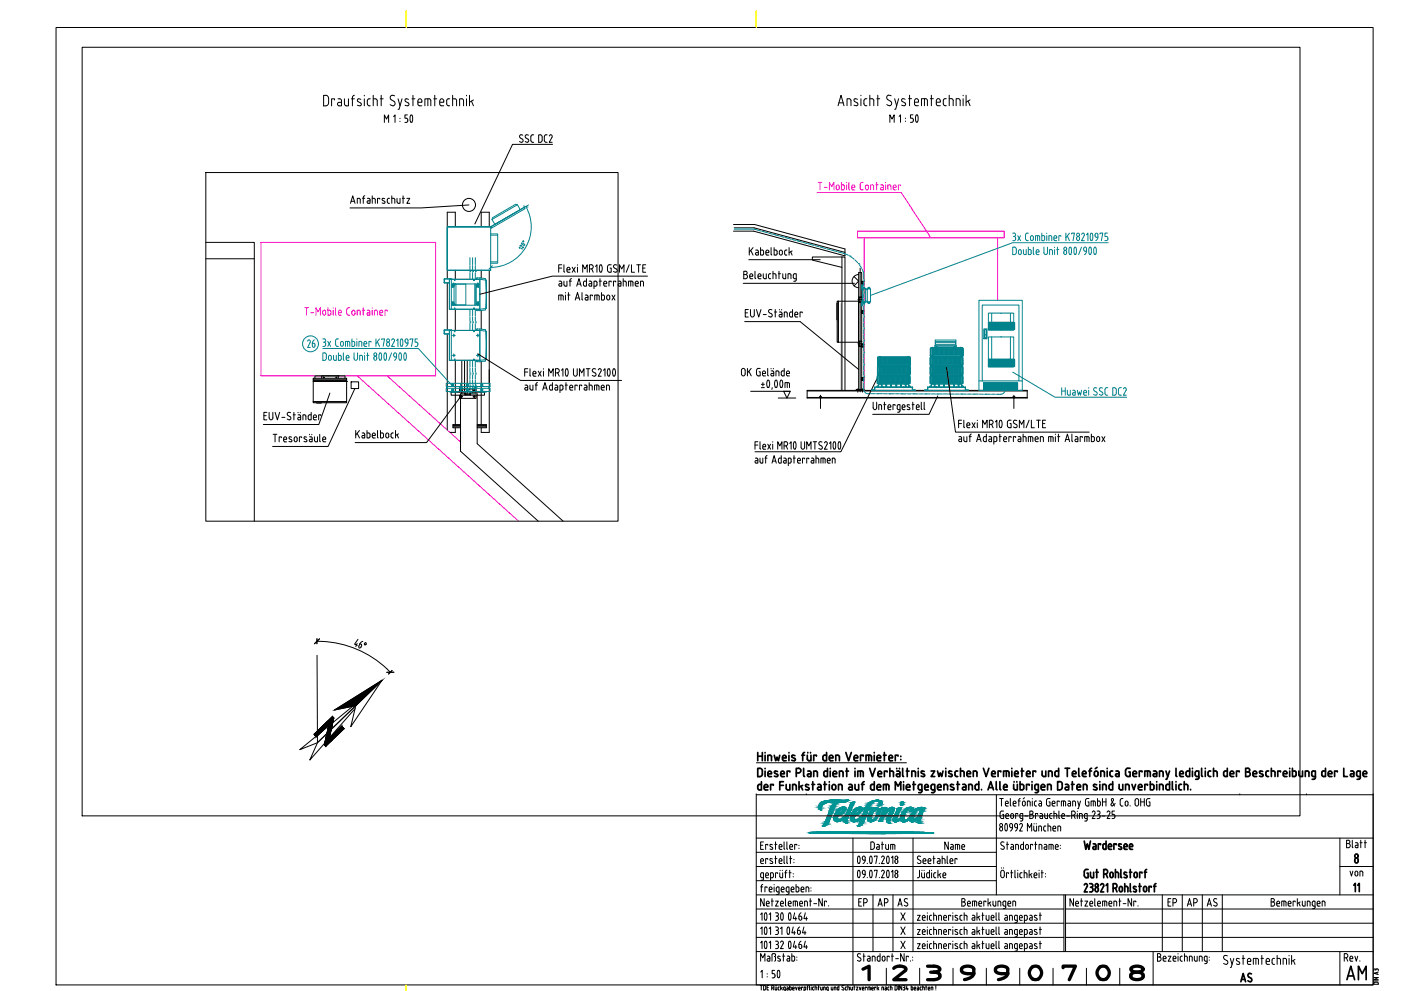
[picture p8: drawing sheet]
<svg xmlns="http://www.w3.org/2000/svg" width="420mm" height="297mm" viewBox="0 0 420 297" stroke-linecap="round" stroke-linejoin="round" font-family="sans-serif">
<!-- layer: 00_Rahmen_Schriftfeld -->
<g fill="none" stroke="#000" stroke-width=".3">
<path d="M16.8 8.2h395v287h-395zM226.8 237.9v57.3h185v-57.3M226.8 238.2h185M241.8 237.9v.3M298.8 238.2v30M299.8 239.3h1.1M300.3 239.3v2.3M303 239.3v2l.2 .3M306 239.3l-.5 .5v1.8M307.3 239.1l-.5 .4M309.6 239.3v.2M314.9 239.3l-.9 .2-.2 1.5 .4 .5 .7 .1v-1.2h-.3"/>
<path d="M326.6 239.3l-.9 .2-.2 1.5 .4 .5 .7 .1v-1.2h-.3M329.1 239.3v2.3l.7-.1 .2-.4M330.6 239.3v2.3M331.7 239.3v2.3M336.8 239.4a.62 .62 0 0 0-.9 .5l.1 1.4 .8 .3M341.5 240v1M341.5 240a.55 .55 0 0 0-.6-.6 .55 .55 0 0 0-.5 .6v1a.54 .54 0 0 0 .5 .6 .54 .54 0 0 0 .6-.6M342.1 239.4v2.2M343.2 239.4v2.2M344.9 239.4h-.8l-.3 .6 .2 1.4 .9 .2v-1.2h-.3M371.8 237.9v.3M391.8 237.9v.3"/>
<path d="M226.8 251.2h185M226.8 255.5h72M226.8 259.7h72M228.1 258.1h.9l-.1-.5a.41 .41 0 0 0-.4-.3 .41 .41 0 0 0-.3 .3l-.1 .9 .3 .3M228.1 253.4h.6M228.4 258.9h.6M229 252.4h-.9v2.2h.9M230.3 253.4v-.3h-.7v1.5M230.3 257.6v-.2h-.7v1.5M231.2 253.1l-.3 .4 .8 .8-.2 .3-.6-.1M231.2 257.3l-.3 .5 .7 .4M231.2 253.1l.4 .1"/>
<path d="M231.2 257.4l.4 .1M231.6 258.3l.1 .5-.8-.1M232.4 253.1h.6M232.4 257.4h.6M232.6 252.3v2.3M232.6 256.6v2.2M233.7 253.8h.8v-.5a.41 .41 0 0 0-.4-.2 .41 .41 0 0 0-.4 .2v1.1l.8 .2M233.7 258.1h.8v-.5a.41 .41 0 0 0-.4-.3 .41 .41 0 0 0-.4 .3v1l.8 .2M235.1 252.3v2l.3 .3M235.1 256.6v2l.3 .2M236 252.3v2l.2 .3M236 256.6v2l.2 .2"/>
<path d="M236.8 253.8h.9l-.1-.5a.41 .41 0 0 0-.3-.2 .41 .41 0 0 0-.4 .2v1.1l.8 .2M236.8 257.4h.7M237 256.6v2.2M238.1 257.6v.1M238.1 258.5v.1M239 253.4v-.3h-.7v1.5M239.6 253.4v.1M239.6 254.2v.1M255.8 251.2v44M257.3 256.7l-.2 .8 .2 1.2M257.4 256.7v-.1a1.42 1.42 0 0 1 .3 2.2l-.3-.1M258.6 257.4l.1-.6a.41 .41 0 0 1 .3-.2 .41 .41 0 0 1 .4 .2v1.3l-.6 .7"/>
<path d="M258.6 257.3l.2 .5h.7M260.1 258.7v.2M261.1 256.6a1.42 1.42 0 0 1 .2 2.2 1.36 1.36 0 0 1-.2-2.2zM262.2 253v.9M262.2 256.8v-.2h.9l-.4 2.3M262.2 253l-.3-.6h-.7v2.2l.7-.1 .3-.6M263 253.1l.5 .1 .2 .3v1.1l-.7-.1-.2-.3 .2-.3h.7M263.7 258.7v.2M264.4 253.1h.6M264.4 257a.45 .45 0 0 1 .6-.4 .45 .45 0 0 1 .2 .8M264.6 252.4v2.2M265.1 257.4l-.7 1.5h.8"/>
<path d="M265.6 253.1l.1 1.3 .8 .2v-1.5M266.5 256.7l.2 .8-.2 1.2M266.5 256.7l-.1-.1a1.39 1.39 0 0 0-.2 2.2l.3-.1M267.1 254.6v-1.5h.9l.3 .2 .1 1.3M267.3 257.1l.5-.5v2.3M267.7 253.1v1.5M268.6 257.7a.53 .53 0 0 1 .7 .5 .53 .53 0 0 1-.8 .4zM273.8 251.2v34M275.1 258.6l.7 .3M275.6 256.6l-.4 .2-.1 .4 1.1 1-.1 .4-.3 .2M275.6 256.6l.5 .1M276.8 258.1h.9l-.1-.5a.41 .41 0 0 0-.3-.3 .41 .41 0 0 0-.4 .3l-.1 .9 .3 .3"/>
<path d="M277.1 258.9h.6M278.6 258.9h.6M279.2 257.8v.3h-.9M279.2 257.8l-.1-.2a.41 .41 0 0 0-.3-.3 .41 .41 0 0 0-.4 .3l-.1 .9 .3 .3M279.8 257.4h.6M280 256.6v2.3M281.2 257.4h.4M281.6 257.4l.3 .2v1.3h-.5M281.9 258.1l-.8 .2v.3l.3 .2M282.6 257.4l.8 .2v1.3M282.6 256.6v2.3M284.1 256.6v2l.2 .2"/>
<path d="M284.4 252.4v2.2l-1.1-2.2v2.2M285.1 253.1l.6 .1 .2 .3v1.1l-.7-.1-.2-.3 .2-.3h.7M285.2 258.9h.5M285.7 257.8v.3h-.8M285.8 257.8l-.1-.2a.41 .41 0 0 0-.4-.3 .41 .41 0 0 0-.3 .3l-.1 .9 .3 .3M286.5 254.6v-1.5l1.1 .1 .2 1.4M287 257.6v-.2h-.6v1.5M287.2 253.1v1.5M288.4 253.6l.1-.3a.41 .41 0 0 1 .4-.2 .41 .41 0 0 1 .3 .2l.1 .3M288.4 253.6l.1 .8 .3 .2M288.8 254.6h.5M289.3 253.6v.3h-.9"/>
<path d="M299.8 248.4v.2M299.8 248.3l.1-.2a.41 .41 0 0 1 .3-.3 .41 .41 0 0 1 .4 .3l.1 .2M299.8 248.6l.1 .2a.41 .41 0 0 0 .3 .3 .41 .41 0 0 0 .4-.3l.1-.2M300.4 253.3l.6 .3a.56 .56 0 0 1 0 .9 .56 .56 0 0 1-.9-.2M300.5 243.1h.5M300.5 243.1l-.4 .2-.2 .4 .1 1.2 .5 .4M300.7 248.4v.2M300.7 244.1h.3v1.2h-.5M301.1 252.5a.55 .55 0 0 0-.8 0 .55 .55 0 0 0 .1 .8M301.5 240.8h.9l-.1-.5a.41 .41 0 0 0-.3-.2 .41 .41 0 0 0-.4 .2v1.1l.8 .2M301.5 249a1.41 1.41 0 0 1 .4-2.1l.2 .9-.2 1.2M301.5 249h.5"/>
<path d="M301.8 253.1h.7M302 252.4v2.2M302.5 244.4v.2h-.9M302.5 244.3l-.1-.2a.41 .41 0 0 0-.3-.3 .41 .41 0 0 0-.4 .3v1l.8 .2M303.2 253.1l.6 .1 .2 .3v1.1l-.7-.1-.2-.3 .2-.3h.7M303.3 243.9l.6 .2v1a.41 .41 0 0 1-.4 .2 .41 .41 0 0 1-.3-.2l-.1-.8zM303.6 248.1h-.4a.6 .6 0 0 1-.4-.7 .6 .6 0 0 1 .6-.5l.2 1.5-.6 .7M303.8 240.8h.9v-.5a.41 .41 0 0 0-.4-.2 .41 .41 0 0 0-.4 .2v1.1l.8 .2M304.6 254.6v-1.5l.8 .2v1.3M305.1 248.1h-.4a.6 .6 0 0 1-.4-.7 .6 .6 0 0 1 .6-.5l.2 1.5-.6 .7M305.2 244.1v-.3h-.6v1.5M305.3 240.1h.7"/>
<path d="M305.8 247.2a.45 .45 0 0 1 .6-.3 .45 .45 0 0 1 .2 .7M305.9 244.9v-.8l.8-.3v2.1l-.7 .2M305.9 244.9l.2 .4h.6M306.1 253.5v.7M306.1 254.1l.4 .5M306.5 253.1h.4M306.5 253.1l-.4 .4M306.6 247.6l-.8 1.5h.8M306.8 240.2l.6 .1v1a.41 .41 0 0 1-.3 .3 .41 .41 0 0 1-.4-.3l-.1-.7zM306.9 252.4v2.2h-.4M307.4 244.6h.8M307.6 253.6v-.3a.41 .41 0 0 1 .4-.2 .41 .41 0 0 1 .4 .2v.3"/>
<path d="M307.6 253.6v.7a.41 .41 0 0 0 .4 .3 .41 .41 0 0 0 .4-.3v-.7M308.1 241.6v-1.5l.8 .2v1.3M308.1 249.1v-2.2l.7 1.2 .6-1.2v2.2M308.8 244.1h.6M309.4 243.1a.5 .5 0 0 1 .4 .5 .5 .5 0 0 1-.4 .5 .63 .63 0 0 1 .5 .6 .63 .63 0 0 1-.5 .6h-.6v-2.2h.6M309.6 240.1v1.5M309.7 253.4v-.3h-.6v1.5M310 247.6l.1 1.3 .8 .2v-1.5M310.1 246.9v.1M310.2 241.1l.2 .4 .5 .1M310.3 253.1h.7M310.5 252.4v2.2"/>
<path d="M310.8 246.9v.1M310.9 240.1l-.6 .2-.1 .9M311.2 244.1v-.3h-.7v1.5M311.5 249.1v-1.5l.8 .2 .1 1.3M311.6 240.1l.6 .1 .2 .3v1.1l-.7-.1-.2-.3 .2-.3 .7-.1M311.9 243.8l.6 .1 .2 .4v1h-.7l-.2-.3 .2-.4h.7M312.1 253.1h-.5v1.5M312.1 253.1l.3 .2 .1 1.3M313.2 253.1l.6 .1 .1 .3v1.1l-.6-.1-.2-.3 .2-.3h.6M313.3 243.8v1.1M313.6 247.6l-.4 .1-.2 .3 .1 .9 .5 .2M314.2 243.8v1.5h-.7l-.2-.4"/>
<path d="M314.3 247.6l.8 .2v1.3M314.3 246.9v2.2M314.6 254.6v-1.5h.9l.3 .2v1.3M314.8 244.9l.2 .4h.4M315.2 253.1v1.5M315.4 243.8l-.5 .3-.1 .8M315.5 240.8h.9l-.1-.5a.41 .41 0 0 0-.3-.2 .41 .41 0 0 0-.4 .2v1.1l.8 .2M315.8 248.4h.8v-.6a.41 .41 0 0 0-.4-.2 .41 .41 0 0 0-.4 .2v1.1l.8 .2M316.1 243.8l.8 .3v1.2M316.1 243.1v2.2M316.5 253.6v.8l.3 .2M316.5 253.6l.1-.3a.41 .41 0 0 1 .3-.2 .41 .41 0 0 1 .4 .2l.1 .3"/>
<path d="M316.8 254.6h.6M317.2 249.1v-1.5l.9 .2v1.3M317.4 253.6v.3h-.9M317.6 243.1v2l.2 .2M317.7 240.4v-.3h-.7v1.5M318 253.4v.1M318 254.2v.1M318.3 241.6v-1.5h.9l.3 .2 .1 1.3M318.4 244.6h.9l-.1-.5a.41 .41 0 0 0-.4-.3 .41 .41 0 0 0-.3 .3v1l.8 .2M318.9 240.1v1.5M319.9 244.6h.8M320.3 240.1h.4"/>
<path d="M320.7 240.1l.3 .2 .1 1.3-.8-.2 .1-.5 .7-.1M321.7 241.6v-1.5l.8 .2 .1 1.3M321.9 243.1h-.5v2.2M321.9 243.1a.63 .63 0 0 1 .6 .6 .63 .63 0 0 1-.6 .6l-.5 .1M322 244.4l.5 .9M323.1 243.1v.1M323.1 243.8v1.5M323.2 240.1l.4 1.5M323.7 245.3v-1.5l.8 .3 .1 1.2M324 240.1l-.6 2.2h-.2M325.2 244.9l.1-.8 .8-.3-.1 2.1-.7 .2M325.2 244.9l.2 .4h.7"/>
<path d="M327.6 243.5a.45 .45 0 0 1 .6-.4 .45 .45 0 0 1 .2 .7M327.9 240.1v1.5M328.1 240.1h-.9v1.5M328.1 240.1l.4 .2v1.3M328.3 243.9l-.7 1.4h.8M329 243.1h.5M329.1 240.1l.8 .2 .1 .9M329.2 244.1h.3M329.5 243.1a.5 .5 0 0 1 .4 .5 .5 .5 0 0 1-.4 .5l.3 .2v.8l-.8 .2M330.5 244.6h.9M330.6 240.4h1.1M332 243.5a.46 .46 0 0 1 .7-.4 .46 .46 0 0 1 .1 .7"/>
<path d="M332.8 243.9l-.8 1.4h.9M333.9 244.1l.5 .5M334.2 243.1h-.7v1h.4M334.3 244.6v.2M334.4 244.8l-.2 .5h-.7M334.5 240.8l-.9 .8-.4-.2 .7-1.5a.35 .35 0 0 0 0-.5 .35 .35 0 0 0-.5 0 .35 .35 0 0 0-.1 .5l.9 1.7M337.7 240.2l.5 .1v1.1a.41 .41 0 0 1-.3 .2 .41 .41 0 0 1-.4-.2l-.1-.8zM338.9 241.5v.1M342.1 240.4h1.1M401.8 259.7h10M401.8 251.2v17M403.8 251.8h.6a.5 .5 0 0 1 .4 .5 .5 .5 0 0 1-.4 .5 .63 .63 0 0 1 .5 .7 .63 .63 0 0 1-.5 .6h-.6z"/>
<path d="M403.8 252.8h.6M405.6 251.8v2l.2 .3M406.5 252.6h.6l.2 .4-.1 1.1-.6-.1-.2-.3 .2-.3h.6M407.9 252.6h.6M408.1 251.8v2.3M409.2 252.6h.6M409.4 251.8v2.3M226.8 268.2h185M226.8 272.5h92.3M226.8 276.7h92.3M226.8 264h72M228.1 274.1l.4-.5v2.3"/>
<path d="M228.1 278.3l.4-.5v2.3M228.1 265.8h.6M228.3 265.6v1.7M228.8 265.1l-.5 .5M229 263.1l-.8-.2 .1-1.3h.7v1.8l-.2 .4h-.6M229.2 269.4v2.2l-1.1-2.2v2.2M229.4 278a1.37 1.37 0 0 0 .3 2.1l.1-.1M229.4 278h.4M229.6 262.3h.9l-.1-.5a.41 .41 0 0 0-.4-.2 .41 .41 0 0 0-.3 .2v1.1l.8 .2M229.8 273.7l.2 .8-.2 1.2M229.8 278l.2 .8-.2 1.2M229.8 270.9h.9l-.1-.6a.41 .41 0 0 0-.3-.2 .41 .41 0 0 0-.4 .2l-.1 .9 .4 .4"/>
<path d="M229.8 273.7l-.1-.1a1.39 1.39 0 0 0-.2 2.2l.3-.1M230 266.1v-.3h-.6v1.5M230.1 271.6h.6M230.7 266.6h.8v-.5a.41 .41 0 0 0-.4-.3 .41 .41 0 0 0-.4 .3v1.1l.8 .1M230.7 274.1l.4-.5v2.3M230.7 278.3l.4-.5v2.3M231.1 263.1l.8-.2-.1-1.3h-.7v2.2M231.3 270.1h.6M231.5 269.4v2.2M232.2 265.1v.1M232.2 265.8v1.5M232.6 270.1h.8l-.8 1.5h.8"/>
<path d="M232.6 273.6h.4a.5 .5 0 0 1 .4 .5 .5 .5 0 0 1-.4 .5l.4 .5M232.6 277.8h.4a.5 .5 0 0 1 .4 .5 .5 .5 0 0 1-.4 .5M232.8 274.6h.2M232.8 278.9h.2M232.9 268.1h.4M233 278.8l.4 .5M233.2 261.8v-.2h-.6v1.5M233.4 275.1v.2M233.4 279.3v.3M233.4 275.3l-.2 .5-.6 .1M233.4 279.6l-.2 .4-.6 .1M233.6 267.3l-.7-.2 .1-1.2 .6-.1v1.9"/>
<path d="M233.7 267.6l-.4 .5M233.8 261.6l.1 1.3 .8 .2v-1.5M234 260.8v.2M234.1 278.3l.4-.5v2.3M234.4 271.6h.5M234.4 273.6a1.42 1.42 0 0 1 .2 2.2 1.36 1.36 0 0 1-.2-2.2zM234.6 260.8v.2M234.9 270.6v.3h-.8M234.9 270.6v-.3a.41 .41 0 0 0-.4-.2 .41 .41 0 0 0-.4 .2v.9l.3 .4M235.1 266.3v.3h-.8M235.2 266.3l-.1-.2a.41 .41 0 0 0-.4-.3 .41 .41 0 0 0-.3 .3l-.1 1.1 .8 .1M235.4 261.6h.6"/>
<path d="M235.6 269.4v1.9l.2 .3M236 260.8l-.4 .5v1.8M236.2 278l-.2 .8 .2 1.2M236.2 278h.4M236.6 278a1.39 1.39 0 0 1-.3 2.1l-.1-.1M236.6 267.3l-.8-.2 .2-1.2 .6-.1v1.8l-.2 .4-.5 .1M236.6 261.6h.7M236.7 273.6a1.42 1.42 0 0 1 .3 2.2 1.4 1.4 0 0 1-.3-2.2zM236.7 271.6h.6M236.8 260.8v2.3M237.3 266.6h.8v-.5a.41 .41 0 0 0-.4-.3 .41 .41 0 0 0-.4 .3v1.1l.8 .1M237.3 270.6v.3h-.9"/>
<path d="M237.3 270.6l-.1-.3a.41 .41 0 0 0-.4-.2 .41 .41 0 0 0-.3 .2l-.1 .9 .3 .4M237.9 271.6v-1.5h.9l.3 .2 .1 1.3M237.9 277.8l-.4 1.8h1M237.9 261.8v.2M237.9 262.7v.2M238.2 279.1v1M238.3 273.6l-.4 1.7h1.1M238.5 270.1v1.5M238.6 274.9v1M238.7 265.1v2.2h.7l.2-1.2-.9-.3M239.2 278.9l.4-.1a.6 .6 0 0 1 .4 .7 .6 .6 0 0 1-.6 .5zM239.8 270.9h.9l-.1-.6a.41 .41 0 0 0-.3-.2 .41 .41 0 0 0-.4 .2l-.1 .9 .3 .4"/>
<path d="M239.8 277.8l-.4 .4-.2 .6M240 274.6h-.4l.1 1a.41 .41 0 0 0 .3 .2 .41 .41 0 0 0 .4-.2v-.7l-.4-.3M240.1 271.6h.6M240.2 266.6h.9v-.5a.41 .41 0 0 0-.4-.3 .41 .41 0 0 0-.4 .3v1.1l.8 .1M240.2 273.6l-.4 .4-.2 .6M241.1 277.8l-.4 1.8h1M241.3 271.6v-1.5l.8 .2v1.3M241.4 279.1v1M241.5 273.6l-.4 1.7h1M241.7 267.3v-1.5l.8 .3 .1 1.2M241.8 274.9v1M242.8 270.1h.6"/>
<path d="M243 269.4v2.2M243.2 266.1v.1M243.2 267v.1M244.1 270.9h.8M246.6 269.4v2.2l-1-2.2v2.2M247.9 270.3v-.2h-.7v1.5M248.5 271.5v.1M257.3 261l-.2 .7 .2 1.3M257.4 261v-.1a1.4 1.4 0 0 1 .3 2.2l-.3-.1M257.5 270.3h.7M258.4 269.4h-.9v2.2h.9M259.5 262.1h-.5a.6 .6 0 0 1-.4-.7 .6 .6 0 0 1 .7-.5l.1 1.5-.6 .7"/>
<path d="M259.5 269.4h-.5v2.2M259.6 269.3a.63 .63 0 0 1 .5 .7 .63 .63 0 0 1-.5 .6h-.6M260.1 263v.1M261 261l.1-.1a1.4 1.4 0 0 1 .2 2.2 1.41 1.41 0 0 1-.3-2.1zM261.8 268.2v17M262.2 261.1v-.3h.9l-.4 2.3M263.3 271.6l.6-2.2 .7 2.2M263.5 271h.9M263.7 263v.1M264.4 261.2a.45 .45 0 0 1 .6-.3 .45 .45 0 0 1 .2 .7M265.1 261.6l-.7 1.5h.8M265.8 269.4h-.6v2.2"/>
<path d="M265.8 269.3a.63 .63 0 0 1 .5 .7 .63 .63 0 0 1-.5 .6h-.6M266.5 261l.2 .7-.2 1.3M266.5 261l-.1-.1a1.36 1.36 0 0 0-.2 2.2l.3-.1M267.3 261.4l.5-.6v2.3M267.8 268.2v17M268.4 262.6l.1 .2a.41 .41 0 0 0 .3 .3 .41 .41 0 0 0 .4-.3l.1-.2M268.4 262.6l.1-.5a.41 .41 0 0 1 .3-.3 .41 .41 0 0 1 .4 .3v.5M269.3 271.6l.6-2.2 .7 2.2M269.5 271h.9M270.2 273.6l1.2 2.3M270.2 277.8l1.2 2.3M271.4 273.6l-1.2 2.3"/>
<path d="M271.4 277.8l-1.2 2.3M271.6 269.4l-.3 .1-.1 .5 .8 .6a.56 .56 0 0 1 .1 .9 .56 .56 0 0 1-.9-.2M271.6 269.3l.6 .2M275.1 274.3h.9l-.9 1.6h.9M275.1 278.6h.9l-.9 1.5h.9M275.1 263.1h.2M275.8 260.8v1.8M275.8 262.6l-.5 .5M276.4 261.6l.1 1.3 .7 .2v-1.5M276.5 260.8v.2M276.6 275.1h.9l-.1-.5a.41 .41 0 0 0-.4-.3 .41 .41 0 0 0-.3 .3v1l.8 .3M276.6 279.3h.9l-.1-.5a.41 .41 0 0 0-.4-.2 .41 .41 0 0 0-.3 .2v1.1l.8 .2"/>
<path d="M277.1 260.8v.2M278.1 273.6v.1M278.1 274.3v1.6M278.1 277.8v.2M278.1 278.6v1.5M278.7 260.8v2.3h-.4l-.4-.2v-1.1l.8-.2M278.7 279l.1 .9 .6 .2M279.4 274.3l-.5 .1-.2 .4 .1 .8 .6 .3M279.4 278.6h-.5l-.2 .4M279.4 260.8v.2M279.4 261.6v1.5M280 274.3l.8 .3 .1 1.3"/>
<path d="M280 278.6h.7l.2 .4M280 273.6v2.3M280 277.8v2.3M280.6 261.6h-.4l-.2 .4 .1 .9 .5 .2M280.9 279v1.1M281.3 260.8v2.3M281.5 275.9v-1.6l.8 .3v1.3M281.7 262.1l.4 1M282.1 261.8l-.8 .5M282.3 279v1.1M282.4 279l-.2-.4h-.7v1.5M282.8 262.3h.8v-.5a.41 .41 0 0 0-.4-.2 .41 .41 0 0 0-.4 .2v1.1l.8 .2"/>
<path d="M283 275.1h.8v-.5a.41 .41 0 0 0-.4-.3 .41 .41 0 0 0-.3 .3l-.1 1 .8 .3M283 279.3h.8v-.5a.41 .41 0 0 0-.4-.2 .41 .41 0 0 0-.3 .2l-.1 1.1 .8 .2M285.1 274.6v-.3h-.6v1.6M285.1 278.9v-.3h-.6v1.5M285.7 273.6v.1M285.7 274.3v1.6M285.7 277.8v.2M285.7 278.6v1.5M286.5 274.9l.6 .3 .1 .4-.2 .2-.6-.1M286.5 279.2l.6 .3 .1 .3-.2 .3-.6-.1M286.7 274.3l-.3 .2 .1 .4M286.7 278.6l-.3 .2 .1 .4"/>
<path d="M286.7 274.3l.4 .2M286.7 278.6l.4 .1M287.9 279v.9l.6 .2M288.4 270.3h.6M288.5 274.3l-.4 .1-.2 .4v.8l.6 .3M288.5 278.6h-.4l-.2 .4M289 269.4h-.6v2.2h.6a.63 .63 0 0 0 .5-.6 .63 .63 0 0 0-.5-.7M289 269.3a.5 .5 0 0 1 .4 .5 .5 .5 0 0 1-.4 .5M289.2 274.3l.8 .2v1.4M289.2 278.6h.6l.2 .4M289.2 273.6v2.3M289.2 277.8v2.3"/>
<path d="M290 279v1.1M290.5 271.6h.5M291 270.6v.3h-.8M291 270.6v-.3a.41 .41 0 0 0-.4-.2 .41 .41 0 0 0-.4 .2v.9l.3 .4M291.6 274.3l.6 .1 .2 .4v1.1l-.8-.1-.1-.3 .1-.4h.8M291.6 278.6h.6l.2 .4M291.6 271.6v-1.5h.9l.4 .2v1.3M292.3 270.1v1.5M292.4 279v1.1l-.9-.2 .1-.5 .8-.1M293 273.6v2.3M293 277.8v2.3M293.4 274.8l.4 1.1"/>
<path d="M293.4 279.1l.4 1M293.8 274.6l-.8 .5M293.8 278.8l-.8 .5M293.9 271.6h.5M294.4 270.6v.3h-.9M294.4 270.6l-.1-.3a.41 .41 0 0 0-.3-.2 .41 .41 0 0 0-.4 .2l-.1 .9 .4 .4M294.5 274.3h.6M294.5 278.6h.6M294.7 273.6v2.3M294.7 277.8v2.3M295.7 270.3v-.2h-.7v1.5M295.7 274.3l.1 1.3 .8 .3v-1.6"/>
<path d="M295.7 278.6l.1 1.3 .3 .2h.5v-1.5M296.3 269.4v2.2M296.7 270.6l.5 1M297.2 270.3l-.9 .6M297.2 275.1h.9v-.5a.41 .41 0 0 0-.4-.3 .41 .41 0 0 0-.4 .3v1l.8 .3M297.2 279.3h.9v-.5a.41 .41 0 0 0-.4-.2 .41 .41 0 0 0-.4 .2v1.1l.8 .2M297.8 270.1v1.1M297.8 271.1l.4 .5M298.6 270.1v1.5h-.4M298.7 279.8l.2 .3M298.7 273.6v2l.2 .2M298.7 277.8v2.1"/>
<path d="M299.3 271.6v-1.5l.8 .2v1.3M299.6 273.6v2l.2 .2M299.6 277.8v2.1M299.6 279.8l.2 .3M300.1 261.5a.55 .55 0 0 1 .6-.7 .55 .55 0 0 1 .5 .7M300.1 261.5v1a.55 .55 0 0 0 .6 .6 .55 .55 0 0 0 .5-.6v-1M300.3 260.1v.1M300.8 271.1l.3 .5M300.8 271.2v-.9l.8-.2v1.8l-.3 .4M300.9 272.4h.3M301 260.1v.1M301.1 271.6h.5"/>
<path d="M301.4 274.3l.5 .1 .2 .4v1.1h-.5M301.4 278.6h.5l.2 .4M301.6 275.1h.5M301.6 279.3h.5M301.6 275.1l-.3 .4 .3 .3M301.6 279.3l-.3 .4 .3 .4M302.1 279v1.1h-.5M302.3 270.9h.8v-.6a.41 .41 0 0 0-.4-.2 .41 .41 0 0 0-.4 .2v.9l.3 .4M302.5 261.8v-.2h-.7v1.5M302.6 271.6h.5M303.1 261.6h.6M303.2 274.3h-.4v1.6"/>
<path d="M303.2 278.6h-.4v1.5M303.2 274.3l.4 .2v1.4M303.2 278.6l.4 .4M303.3 260.8v2.3M303.6 279v1.1M303.7 271.6v-1.5l.9 .2v1.3M304.2 279l.1 .9 .8 .2M304.2 279l.2-.4h.7l-.1 2-.6 .2M304.4 260.8v2l.2 .3M305.1 275.9l-.8-.3 .1-1.2 .7-.1v1.8l-.2 .4-.5 .1M305.2 260.8v.2M305.2 261.6v1.5"/>
<path d="M305.7 275.1h.9l-.1-.5a.41 .41 0 0 0-.3-.3 .41 .41 0 0 0-.4 .3v1l.8 .3M305.7 279.3h.9l-.1-.5a.41 .41 0 0 0-.3-.2 .41 .41 0 0 0-.4 .2v1.1l.8 .2M305.9 262v.7M305.9 262.7l.2 .3 .4 .1M306.5 261.6h-.4l-.2 .4M307.1 261.6l.8 .2 .1 1.3M307.1 260.8v2.3M307.2 275.9l.8-.3-.1-1.2-.7-.1v2.3M308.1 279l-.1 .9-.8 .2M308.1 279l-.2-.4h-.7v2.2M308.6 260.8v2.3M308.8 274.3l.6 .1 .2 .4v1.1l-.7-.1-.2-.3 .2-.4h.7"/>
<path d="M308.8 278.6h.6l.2 .4M309.1 262.1l.4 1M309.5 261.8l-.9 .5M309.6 279v1.1l-.8-.2 .1-.5 .7-.1M310.1 262.3h.9l-.1-.5a.41 .41 0 0 0-.4-.2 .41 .41 0 0 0-.3 .2l-.1 .9 .3 .4M310.2 280l.6 .1M310.4 263.1h.6M311 274.5l-.5-.2-.3 .2 .1 .4 .7 .5v.4l-.8-.1M311 278.7l-.5-.1-.3 .2 .1 .4 .7 .4-.2 .5M311.6 260.8v.2M311.6 261.6v1.5M311.7 274.3h.6"/>
<path d="M311.7 278.6h.6M311.9 273.6v2.2M311.9 277.8v2.3M312.3 261.6h.6M312.5 260.8v2.3M313.5 261.8v.2M313.5 262.7v.2M319.1 268.2v17M319.6 272.5h92.2M319.6 276.7h92.2M319.6 268.2v17M321.9 269.4v2.2l-1-2.2v2.2"/>
<path d="M322.6 270.9h.8v-.6a.41 .41 0 0 0-.4-.2 .41 .41 0 0 0-.4 .2v.9l.3 .4M322.9 271.6h.5M324.1 270.1h.6M324.3 269.4v2.2M325.4 270.1h.8l-.8 1.5h.8M326.8 270.9h.9l-.1-.6a.41 .41 0 0 0-.3-.2 .41 .41 0 0 0-.4 .2l-.1 .9 .4 .4M327.2 271.6h.5M328.3 269.4v1.9l.2 .3M329.2 270.9h.8v-.6a.41 .41 0 0 0-.4-.2 .41 .41 0 0 0-.4 .2v.9l.3 .4M329.5 271.6h.5M330.7 271.6v-1.5h.9l.3 .2v1.3M331.3 270.1v1.5"/>
<path d="M332.6 270.9h.8v-.6a.41 .41 0 0 0-.4-.2 .41 .41 0 0 0-.4 .2v.9l.3 .4M332.9 271.6h.5M334.1 271.6v-1.5l.8 .2v1.3M335.6 270.1h.6M335.8 269.4v2.2M336.8 270.9h.9M339.4 269.4v2.2l-1.1-2.2v2.2M340.7 270.3v-.2h-.7v1.5M341.3 271.5v.1M348.6 268.2v17M350.3 270.3h.6M351.1 269.4h-.8v2.2h.8"/>
<path d="M352.3 269.4h-.5v2.2M352.3 269.3a.63 .63 0 0 1 .6 .7 .63 .63 0 0 1-.6 .6h-.5M354.6 268.2v17M356.1 271.6l.6-2.2 .7 2.2M356.3 271h.9M358.5 269.4h-.5v2.2M358.5 269.3a.63 .63 0 0 1 .6 .7 .63 .63 0 0 1-.6 .6h-.5M360.6 268.2v17M362 271.6l.7-2.2 .6 2.2M362.2 271h.9M364.4 269.3l.5 .2M364.4 269.4l-.3 .1-.1 .5 .8 .6"/>
<path d="M364.8 270.6a.57 .57 0 0 1 0 .9 .57 .57 0 0 1-.8-.2M366.6 268.2v17M381.2 270.3h.5M381.7 269.4h-.5v2.2h.6a.63 .63 0 0 0 .5-.6 .63 .63 0 0 0-.5-.7M381.8 269.3a.5 .5 0 0 1 .4 .5 .5 .5 0 0 1-.4 .5M383.2 271.6h.6M383.8 270.6v.3h-.9M383.8 270.6l-.1-.3a.41 .41 0 0 0-.4-.2 .41 .41 0 0 0-.3 .2l-.1 .9 .3 .4M384.4 271.6v-1.5l1.1 .1 .2 1.4M385 270.1v1.5M386.3 270.9h.9l-.1-.6a.41 .41 0 0 0-.4-.2 .41 .41 0 0 0-.3 .2l-.1 .9 .3 .4M386.6 271.6h.6"/>
<path d="M388.4 270.3v-.2h-.6v1.5M389.1 269.4v2.2M389.5 270.6l.4 1M389.9 270.3l-.8 .6M390.6 271.1l.3 .5M390.6 270.1v1.1M391.4 270.1v1.5h-.5M392 271.6v-1.5l.8 .2 .1 1.3M393.5 271.2l.1-.9 .8-.2v1.8l-.4 .4M393.6 271.1l.3 .5M393.6 272.4h.4M393.9 271.6h.5"/>
<path d="M395 270.9h.9l-.1-.6a.41 .41 0 0 0-.4-.2 .41 .41 0 0 0-.3 .2l-.1 .9 .3 .4M395.3 271.6h.6M396.5 271.6v-1.5l.8 .2 .1 1.3M404.9 261.1l.4 1.5 .4-1.5M407.2 261.6v.5M407.2 261.6v-.3a.41 .41 0 0 0-.4-.2 .41 .41 0 0 0-.4 .2v.8a.43 .43 0 0 0 .3 .4 .43 .43 0 0 0 .5-.2v-.2M407.8 262.6v-1.5l.9 .2v1.3M226.8 281h92.3M226.8 285.2h185M228 295.4h.6M228.1 288.1v-2.3l.6 1.3 .7-1.3v2.3M228.1 282.6l.4-.5v2.2"/>
<path d="M228.3 295.4v1.3M229.7 296.3l-.2 .4h-.5v-1.3l.6 .2 .1 .7M229.8 282.2l.2 .8-.2 1.2M229.8 282.2l-.1-.1a1.36 1.36 0 0 0-.2 2.2l.3-.1M230 296h.4M230.1 286.6h.4M230.4 287.3h.5M230.4 287.3l-.4 .4 .4 .4M230.5 286.6l.3 .2 .1 1.3h-.5M230.5 295.4h-.5v1.3h.5M230.7 282.6l.4-.5v2.2M231.4 296.1l.6-.2-.1-.5h-.5v1.3"/>
<path d="M231.5 286.2l.2-.3 .6-.1 .3 .4M231.5 286.2v1.9M231.8 296.1l.3 .6M232.5 295.9v.6M232.5 295.4v.1M232.6 286.2l-.3 .5 .3 .2v.8M232.6 282.1h.4a.5 .5 0 0 1 .4 .5 .5 .5 0 0 1-.4 .5M232.6 287.7l-.3 .4M232.8 283.1h.2M232.9 295.4v.1M233 295.9v.8l-.5-.2M233 283.1l.4 .5"/>
<path d="M233.3 296.1v.4M233.4 296.5l.2 .2M233.4 283.6v.3M233.4 283.8l-.2 .5h-.6M233.6 296.7h.1M233.6 295.9h.1M233.6 295.8l-.2 .3M234 286.7l-.5-.1-.3 .2 .1 .4 .8 .4-.1 .4h-.8M234.1 295.4v1.3M234.4 296.1l.2 .6M234.5 282.1l-.4 .4M234.5 282.1l.3 .1 .1 .5-.8 1.6h.8"/>
<path d="M234.6 296l-.5 .3M234.7 286.6h.7M234.9 285.8v2.3M235 296.5l.2 .2M235.2 295.9h.3v1.1M235.2 296.7h.3M235.2 295.8l-.2 .7M236 295.9h.3l.1 .8h-.4v-.3l.4-.1M236.1 286.6h.6l.2 .4-.1 1.1-.7-.1-.1-.3 .1-.3 .7-.1M236.7 282.1a1.4 1.4 0 0 1 .3 2.2 1.42 1.42 0 0 1-.3-2.2zM236.8 295.4v1.3l.5-.2M236.8 295.9h.5v.6"/>
<path d="M237.5 285.8v2.3l.7-.1 .1-1.2-.8-.2M237.7 296.3h.5l-.1-.4-.4 .1v.5l.5 .2M238.3 282.1l-.4 1.8h1.1M238.6 295.9l.2 .8 .3-.8M238.6 283.3v1M239 286.8v.2M239 287.7v.2M239.5 296.3h.5l-.1-.4-.4 .1v.5l.5 .2M239.6 283.1l.1 1a.41 .41 0 0 0 .3 .2 .41 .41 0 0 0 .4-.2l.1-.5M239.6 283.1h.4M240 283.1l.3 .1 .1 .4M240.2 282.1l-.4 .4-.2 .6"/>
<path d="M240.7 296l-.3-.1v.8M241.5 282.1l-.4 1.8h1M241.6 296.5l-.5 .2M241.6 296.5v-.6h-.5v1.1M241.8 283.3v1M242 295.9h.4M242.4 295.4l-.3 .3v1M242.8 295.4l.1 1.3M243.3 295.4v.1M243.3 295.9v.8M243.7 296.5l.4 .2M244.1 295.9h-.3l-.1 .6"/>
<path d="M244.4 295.9h.5l.1 .8M244.4 295.4v1.3M245.3 295.9h.4M245.5 295.4v1.3M246.1 295.9v.6M246.6 295.9v.8l-.5-.2M247 296.7v-.8h.4l.1 .8M247.9 296.1v.4M247.9 296.1l.5-.2v1.1M247.9 296.5l.5 .2M249.3 295.9v.6M249.8 295.9v.8l-.5-.2"/>
<path d="M250.2 296.7v-.8h.4l.1 .8M251.6 295.4v1.3l-.5-.2M251.6 295.9h-.5v.6M252.6 296l.5 .5-.2 .2-.4-.1M253.1 295.5h-.5v.5M253.5 296.5l.4 .2M253.9 295.9h-.3l-.1 .6M254.3 295.9h.4l.1 .8M254.3 295.4v1.3M255.1 295.9v.6M255.7 295.9v.8l-.5-.2M256.1 295.9h.3"/>
<path d="M256.2 295.4v1.3M256.8 295.9h.5l-.5 .8h.5M257.1 287.9l.7 .2M257.7 295.9l.3 .8 .2-.8M258.1 286a.55 .55 0 0 0-.8 0 .55 .55 0 0 0 .1 .8l.8 .7-.1 .4-.3 .2M258.6 296.3h.5l-.1-.4-.4 .1v.5l.5 .2M258.8 286.6h.7M259 285.8v2.3M259.9 296l-.4-.1v.8M260.2 286.6h.4M260.6 286.6l.4 .4M260.6 295.9v.8"/>
<path d="M260.8 295.9h-.6v.8M260.8 295.8l.2 .3v.6M260.9 287v1.1h-.5M260.9 287.3l-.8 .2v.4l.3 .2M261.9 296.1l-.5 .2M261.9 296.1l-.2-.3-.3 .3 .1 .6h.4M262.1 286.6h-.5v1.5M262.1 286.6l.3 .2v1.3M262.7 296l-.4-.1v.8M263.1 295.4v1.3M263.3 296.1l.3 .6M263.4 286.6h.5"/>
<path d="M263.5 286.6l-.4 .2v.9l.4 .4M263.6 296l-.5 .3M263.9 285.8v2.3h-.5M264.5 296.7v-.8h.4l.1 .8M264.8 286.7l.6 .1v1a.41 .41 0 0 1-.4 .3 .41 .41 0 0 1-.4-.3v-.7zM265.4 295.9h.4l.1 .8h-.5v-.3l.5-.1M265.8 290.2v5M266.3 296.5l.3 .2M266.6 295.9h-.3v.6M266.7 286.9v-.3h-.7v1.5M267 295.9h.5v.8M267 295.4v1.3"/>
<path d="M267.3 286.6h.7M267.5 285.8v2.3M268.6 287.3h.9M269.1 296.3l-.2 .4h-.5v-1.3l.6 .2v.7M269.4 295.4v1.3M270.2 282.1l1.2 2.2M270.4 295.4v1.3l-.6-1.3v1.3M270.8 295.4l.5 .1-.2 .5M271 296h.1M271.1 296l.3 .3M271.1 285.8v2.3l-1-2.3v2.3M271.4 296.3v.1"/>
<path d="M271.4 296.4l-.2 .3h-.4M271.4 282.1l-1.2 2.2M272 295.4l-.3 1h.7M272.2 296.1v.6M272.4 286.9v-.3h-.6v1.5M273.1 288v.1M273.3 295.4v1.3h.2M273.3 295.9h.2M273.5 295.8l.3 .7M273.7 286.9v.1M273.7 287.7v.2M273.8 296.5l-.3 .2"/>
<path d="M274.7 296.1l-.5 .2M274.7 296.1l-.3-.3-.2 .3v.6h.5M275.1 295.9h.2M275.1 282.9h.9l-.9 1.4h.9M275.3 295.8l.3 .3-.1 .6h-.4v-.3l.4-.1M275.8 290.2v5M275.9 296.1v.4M275.9 296.5l.3 .2M276.2 296.7h.1M276.2 295.9h.1M276.2 295.8l-.3 .3M276.6 283.6h.9l-.1-.5a.41 .41 0 0 0-.4-.3 .41 .41 0 0 0-.3 .3v1.1l.8 .1"/>
<path d="M276.7 295.9h.3M276.7 295.4v1.3M277 295.8l.2 .3v.6M277.6 295.9h.4M277.7 295.4v1.3M278.1 282.1v.1M278.1 282.9v1.4M278.4 296.3h.5l-.1-.4-.4 .1v.5l.5 .2M279.1 282.9h.3M279.1 282.8l-.3 .3-.1 .8 .2 .4h.5M279.8 296.1v.6M279.8 296.1l-.5-.2v.8"/>
<path d="M280 282.1v2.2M280 282.9h.5M280.5 282.8l.3 .3 .1 1.2M280.6 295.4v.9M280.6 296.7h.1M282 282.9h-.5v1.4M282 282.8l.3 .3v1.2M283 283.6h.8v-.5a.41 .41 0 0 0-.4-.3 .41 .41 0 0 0-.3 .3l-.1 1.1 .8 .1M285.1 283.1v-.2h-.6v1.4M285.7 282.1v.1M285.7 282.9v1.4M285.8 290.2v5"/>
<path d="M286.5 283.4l.6 .3M286.7 282.8l-.3 .3 .1 .3M286.7 282.8l.4 .2M287.1 283.7l.1 .6-.8-.1M288.5 282.8l-.4 .1-.2 .4v.8l.6 .2M289.2 282.8l.8 .3v1.2M289.2 282.1v2.2M291.6 282.8l.7 .3 .1 1.2-.9-.2v-.3l.3-.2M291.8 283.6h.6M293 282.1v2.2M293.4 283.3l.4 1M293.8 283.1l-.8 .5"/>
<path d="M294.5 282.8h.6M294.7 282.1v2.2M295.7 282.8l.1 1.3 .8 .2v-1.5M295.8 290.2v5M297.2 283.6h.9v-.5a.41 .41 0 0 0-.4-.3 .41 .41 0 0 0-.4 .3v1l.8 .2M298.7 282.1v2l.2 .2M299.6 282.1v2l.2 .2M301.4 282.8l.5 .1 .2 .4v1h-.5M301.6 283.6h.5M301.6 283.6l-.3 .3 .3 .4M303.2 282.8h-.4v1.5M303.2 282.8l.4 .3v1.2"/>
<path d="M304.4 285.1h.3M305.1 284.3l-.8-.2 .1-1.2 .7-.1v1.8l-.4 .5M305.7 283.6h.9l-.1-.5a.41 .41 0 0 0-.3-.3 .41 .41 0 0 0-.4 .3v1l.8 .2M305.8 290.2v5M307.2 284.3l.8-.2-.1-1.2-.7-.1v2.3M308.8 282.8l.7 .3 .1 1.2-.8-.2v-.3l.2-.2M309 283.6h.6M310.9 283.7l.1 .6-.8-.1M311 283l-.5-.2-.3 .3 .1 .3 .6 .3M311.7 282.8h.6M311.9 282.1v2.2M315.8 290.2v5"/>
<path d="M319.6 281h92.2M325.8 290.2v5M335.8 290.2v5M345.8 285.2v10M347.1 286.9h.6M347.7 286.8a.63 .63 0 0 1 .5 .7 .63 .63 0 0 1-.5 .6M347.7 286.8a.5 .5 0 0 0 .4-.5 .5 .5 0 0 0-.4-.5h-.6v2.3h.6M348.8 287.3h.9l-.1-.5a.41 .41 0 0 0-.3-.2 .41 .41 0 0 0-.4 .2l-.1 .9M348.8 287.7l.4 .4M349.1 288.1h.6M350.3 286.6h.9l-.9 1.5h.9M351.8 287.3h.9l-.1-.5a.41 .41 0 0 0-.4-.2 .41 .41 0 0 0-.3 .2l-.1 .9"/>
<path d="M351.8 287.7l.3 .4M352.1 288.1h.6M353.3 285.8v.2M353.3 286.6v1.5M354.3 286.6h.3M354.3 288.1h.3M354.3 286.6l-.4 .4 .1 .9 .3 .2M355.2 286.6h.5M355.2 285.8v2.3M355.7 286.6l.3 .2 .1 1.3M357.2 286.6h-.5v1.5M357.2 286.6l.3 .2v1.3"/>
<path d="M358.2 286.6v1.1M358.2 287.7l.4 .4M359 286.6v1.5h-.4M360.2 286.6h-.5v1.5M360.2 286.6l.3 .2v1.3M361.3 288.8h.3M361.5 286.6h.5v1.8l-.4 .4M361.5 288.1h.5M361.5 286.6l-.3 .4v.9l.3 .2M362.6 286.9v.1M362.6 287.7v.2M401.8 285.2v10"/>
<path d="M403.1 287.1h.6a.63 .63 0 0 0 .5-.6 .63 .63 0 0 0-.5-.7h-.6v2.3M403.8 287.1l.4 1M404.8 287.3h.9l-.1-.5a.41 .41 0 0 0-.3-.2 .41 .41 0 0 0-.4 .2l-.1 .9M404.8 287.7l.4 .4M405.2 288.1h.5M406.3 286.6l.5 1.5 .4-1.5M407.8 288v.1M412 293h1.3l-1.3 .6h1.3M412 294h1.3M412.1 294.6l1.1-.2 .1 .6h-1.3zM412.6 290.7v.1M412.6 290.7l-.4-.3-.2 .5"/>
<path d="M412.9 290.4h.1M412.9 290.4l-.3 .3M413 291.5v.5M413.1 290.4l.2 .1v.4M413.3 291.3l-1.3 .4 1.3 .4"/>
<circle cx="268.8" cy="257.1" r=".47"/>
<circle cx="300.2" cy="247.3" r=".47"/>
<circle cx="268.8" cy="261.3" r=".47"/>
</g>
<!-- layer: 0 -->
<g fill="none" stroke="#009595" stroke-width=".3">
<path d="M242.6 249.6l20.1-.2 17.2 .2-19.1 .3zM245.9 240.9l1.1-.7 1.5-.3 5.9-.1-.7 .5-2.4 .1-.3 .3-2.3 5.4a1.76 1.76 0 0 1-2 1.4l.6-.8 1.5-3.7a3.8 3.8 0 0 1 1.9-2.6h-1.3a2.52 2.52 0 0 0-3.1 2.1l.1 .2a.97 .97 0 0 1-1-.7 .97 .97 0 0 1 .5-1.1zM251.3 242.7a1.63 1.63 0 0 1 2.3-.5 3.1 3.1 0 0 1-2.4 2.5 .64 .64 0 0 0 0 .9 .64 .64 0 0 0 .9 0l.3-.2a4.4 4.4 0 0 0 1.8-2.6l1.1-2.2 1-.2-1.9 4.4-.4 1.9a.95 .95 0 0 1-.8-1.5 2.15 2.15 0 0 1-2.9 .7 2.96 2.96 0 0 1 1-3.2zM252.3 242.5l.6-.1-.1 .6-1.4 1.3zM256.1 242.8l1.3-.8a.78 .78 0 0 1 1.2 .2 .78 .78 0 0 1-.5 1.1l-1 .9a.86 .86 0 0 0-.9 .5 .86 .86 0 0 0 .2 1.1 3.8 3.8 0 0 0 3-3.3h-.5a3.2 3.2 0 0 0 1.7-1.7l1.7-.9a1.56 1.56 0 0 1 2.2 .8l-.6 .7-.4 .1a.75 .75 0 0 0 .2-1 .75 .75 0 0 0-.9-.3 2.48 2.48 0 0 0-2.2 1.8h2.6l-.1 .3a2.95 2.95 0 0 0-1.6 3.5 3 3 0 0 0 1.8-3.3l2-.5a.48 .48 0 0 1 .6 .2 .48 .48 0 0 1 0 .6l-.4 .8 .6-.8a1.22 1.22 0 0 1 2.1-.4l-.2 .9a5.9 5.9 0 0 0-1.2 3.3l.1 .1a.94 .94 0 0 1-.9-.5 .94 .94 0 0 1 .1-1.1l1-2.4a5.3 5.3 0 0 0-2.6 3.5h-1l1.4-3.4-.1-.3-.7 .1a3.6 3.6 0 0 1-3.3 3.7 1.59 1.59 0 0 1-.2-2.5l1.3-1.4-1.5 .1-1.4 3.8a1.41 1.41 0 0 1-1.8 1.2l.5-.6 .7-1.8a2.3 2.3 0 0 1-3.2 .8 2.84 2.84 0 0 1 .9-3.1zM257.2 242.6l.6-.2a2.24 2.24 0 0 1-1.5 1.9zM269.2 242.3l1.2-.3a7.6 7.6 0 0 0-1.4 3.7h.4a1.68 1.68 0 0 0 1-1.6 2.71 2.71 0 0 1 3.3-1.9 .82 .82 0 0 1-.8 1l.3-.8a2.21 2.21 0 0 0-2 2.2v.4a.59 .59 0 0 0 .2 .8 .59 .59 0 0 0 .8-.3l.7-.6a3.5 3.5 0 0 1 4.4-2.7l-.3 .8a6.9 6.9 0 0 0-1 3.6v.1a.94 .94 0 0 1-.8-.5 .94 .94 0 0 1 .1-1 1.55 1.55 0 0 1-2.4 .8l-.1-.5a1.59 1.59 0 0 1-2.8 .1 1.26 1.26 0 0 1-2.2 .2l.3-1zM275 243l.8-.6h.5a6.1 6.1 0 0 1-2.1 3.3h-.2a2.86 2.86 0 0 1 1-2.7z"/>
<circle cx="270.5" cy="240.9" r=".52"/>
</g>
<g fill="#009595" stroke="#009595" stroke-width=".3">
<path d="M263 239.9h.3z"/>
<path d="M249.1 239.9h2.7z"/>
<path d="M248 240h6.3z"/>
<path d="M270.5 240.4h.2z"/>
<path d="M251.5 240.4h1.7z"/>
<path d="M255.6 240.5h.7z"/>
<path d="M270.2 241.3h.4z"/>
<path d="M263.5 241.5h.2z"/>
<path d="M257.7 241.9h.4z"/>
<path d="M267.4 242h.3z"/>
<path d="M263 242h.2z"/>
<path d="M258.9 242.5h.1z"/>
<path d="M246.2 242.8h.2z"/>
<path d="M272.9 243.3h.2z"/>
<path d="M265.5 243.6h.4z"/>
<path d="M250.9 246.3h.3z"/>
<path d="M270.9 246.3h.3z"/>
<path d="M273.4 246.3h.4z"/>
<path d="M275.5 246.6h.5z"/>
<path d="M253.8 246.7h.2z"/>
<path d="M275.8 246.8h.2z"/>
<path d="M246.7 247.6h.6z"/>
<path d="M255.8 249.4h6.9z"/>
<path d="M249.1 249.8h27.1z"/>
<path d="M258.9 249.8h9.9z"/>
<path d="M254.3 239.8h.1zM254.1 239.8h.3z"/>
<path d="M254.1 239.8l.3 .1zM254 239.9h.4z"/>
<path d="M263 239.9h.4zM262.8 239.9h.6z"/>
<path d="M262.8 239.9h.8zM262.7 239.9h.9z"/>
<path d="M254 239.9h.4zM253.7 239.9h.7z"/>
<path d="M262.7 239.9h.9zM262.6 239.9h1z"/>
<path d="M249.1 239.9h3.2zM248.9 239.9h3.4z"/>
<path d="M253.7 239.9h.7zM253.5 239.9h.9z"/>
<path d="M253.5 239.9h.9zM253.2 239.9h1.2z"/>
<path d="M248.9 239.9h4.3zM248.7 239.9h4.5z"/>
<path d="M248.7 239.9h5.7zM248.5 239.9h5.9z"/>
<path d="M262.6 239.9h1.1zM262.3 239.9h1.4z"/>
<path d="M262.3 239.9l1.5 .1zM262.2 240h1.6z"/>
<path d="M248.5 239.9h5.9zM248.2 240h6.2z"/>
<path d="M262.2 240h1.7zM262.1 240h1.8z"/>
<path d="M248.2 240h6.2zM248 240h6.3zM247.9 240h6.4z"/>
<path d="M262.1 240h2zM261.9 240h2.2z"/>
<path d="M261.9 240l2.2 .1zM261.7 240.1h2.4z"/>
<path d="M247.9 240h6.4zM247.6 240.1h6.6z"/>
<path d="M247.6 240.1h6.6zM247.4 240.1h6.7z"/>
<path d="M261.7 240.1h2.5zM261.5 240.1h2.7z"/>
<path d="M247.4 240.1h6.7zM247.3 240.1h6.8z"/>
<path d="M261.5 240.1l2.8 .1zM261.5 240.2h2.8z"/>
<path d="M262.8 240.2h1.5zM262.8 240.2h1.5z"/>
<path d="M261.5 240.2h1.1zM261.5 240.2h1.3z"/>
<path d="M262.9 240.2h1.4zM262.9 240.2h1.4z"/>
<path d="M261.5 240.2h1.1zM261.3 240.2h1.1z"/>
<path d="M247.3 240.1h6.8zM247 240.2h7z"/>
<path d="M263.1 240.2h1.3zM263.1 240.2h1.3z"/>
<path d="M247 240.2h7zM247 240.2h7z"/>
<path d="M261.3 240.2h1.1zM261.3 240.3h.9z"/>
<path d="M261.3 240.3h.9zM261.2 240.3h.9z"/>
<path d="M247 240.2h7zM246.9 240.3h6.8z"/>
<path d="M263.3 240.2l1.1 .1zM263.3 240.2l1.1 .1z"/>
<path d="M263.5 240.3h.9zM263.5 240.3h.9z"/>
<path d="M246.9 240.3h6.8zM246.8 240.3h6.8z"/>
<path d="M270.5 240.4h.3zM270.5 240.4h.3z"/>
<path d="M261.2 240.3h.9zM261.1 240.4h.9z"/>
<path d="M246.8 240.3h6.8zM246.7 240.4h6.8z"/>
<path d="M270.5 240.4h.3zM270.4 240.4h.4z"/>
<path d="M246.7 240.4h6.8zM246.6 240.4h6.7z"/>
<path d="M246.6 240.4h6.7zM246.6 240.4h6.6z"/>
<path d="M251.3 240.4h1.9zM251.3 240.4h1.9z"/>
<path d="M246.6 240.4h4.7zM246.6 240.4h4.7z"/>
<path d="M270.4 240.4h.5zM270.4 240.4h.5z"/>
<path d="M250.7 240.4h.6zM250.7 240.4h.6z"/>
<path d="M246.6 240.4h4.1zM246.6 240.4h2.9z"/>
<path d="M251.5 240.4h1.6zM252.4 240.4h.7z"/>
<path d="M246.6 240.4h2.8zM246.6 240.4h2.9z"/>
<path d="M246.6 240.4h2.8zM246.6 240.4h2.4z"/>
<path d="M250.7 240.4h.6zM250.7 240.4h.6z"/>
<path d="M246.6 240.4h2.4zM246.6 240.4h2.4z"/>
<path d="M263.6 240.3l.9 .2zM263.6 240.3l.9 .2z"/>
<path d="M261.1 240.4h.9zM260.9 240.5h.9z"/>
<path d="M246.6 240.4h2.4zM246.5 240.5h2.1z"/>
<path d="M250.7 240.4h.6zM250.6 240.5h.6z"/>
<path d="M260.9 240.5h.9zM260.9 240.5h.8z"/>
<path d="M270.4 240.4l.6 .1zM270.2 240.5h.8z"/>
<path d="M255.6 240.5h.7zM255.4 240.5h.9z"/>
<path d="M263.7 240.5h.8zM263.7 240.5h.8z"/>
<path d="M270.2 240.5h.8zM270.2 240.5h.8z"/>
<path d="M246.5 240.5h2.1zM246.4 240.5h1.7z"/>
<path d="M250.6 240.5h.6zM250.4 240.5h.8z"/>
<path d="M250.4 240.5h.8zM250.4 240.5l.7 .1z"/>
<path d="M255.4 240.5h.9zM255.3 240.6h1z"/>
<path d="M246.4 240.5h1.7zM246.3 240.6h1.7z"/>
<path d="M263.7 240.5l.8 .1zM263.7 240.5l.8 .1z"/>
<path d="M260.9 240.5h.8zM260.8 240.6h.8z"/>
<path d="M246.3 240.6h1.7zM246.3 240.6h1.5z"/>
<path d="M255.3 240.6h1zM255.3 240.6l.9 .1z"/>
<path d="M270.2 240.5l.8 .2zM270.2 240.5l.8 .2h-.9z"/>
<path d="M263.8 240.6h.7zM263.8 240.6l.7 .1z"/>
<path d="M270.1 240.7h.9zM270.1 240.7h.9z"/>
<path d="M263.8 240.7h.7zM263.8 240.7h.7z"/>
<path d="M250.4 240.6l.6 .1 .1-.1zM250.2 240.7l.2-.1 .6 .1z"/>
<path d="M250.2 240.7l.8 .1zM250.2 240.7l.8 .1z"/>
<path d="M246.3 240.6h1.5zM246.1 240.8h1.4z"/>
<path d="M260.8 240.6h.8zM260.6 240.8h.9z"/>
<path d="M246.1 240.8h1.4zM246 240.8h1.5z"/>
<path d="M260.6 240.8h.9zM260.6 240.8h.8z"/>
<path d="M263.8 240.7h.7zM263.8 240.7l.6 .1z"/>
<path d="M270.1 240.7l.9 .2v-.2zM270.1 240.7l.9 .2h-1z"/>
<path d="M250.2 240.8h.8zM250 240.9h.8z"/>
<path d="M246 240.8h1.5zM246 240.8l1.2 .1h-1.3z"/>
<path d="M245.9 240.9h1.3zM245.9 240.9h1.3z"/>
<path d="M270 240.9h1zM270 240.9h1z"/>
<path d="M260.5 240.8h.9zM260.3 241h1z"/>
<path d="M263.8 240.8h.6zM263.8 240.8l.5 .2z"/>
<path d="M250 240.9h.8zM250 240.9l.8 .1z"/>
<path d="M270 240.9h1zM270 240.9l.9 .2z"/>
<path d="M245.9 240.9h1.3zM245.9 240.9l1 .2h-1.1z"/>
<path d="M263.8 241h.5zM263.8 241l.4 .1z"/>
<path d="M245.8 241.1h1.1zM245.8 241.1h1.1z"/>
<path d="M260.3 241l.8 .2 .2-.2zM260.3 241l.8 .2h-.9z"/>
<path d="M263.8 241.1h.4zM263.8 241.1l.3 .1z"/>
<path d="M270 241.1h.9zM270 241.1l.8 .1z"/>
<path d="M260.2 241.2h.9zM260.2 241.2h.9z"/>
<path d="M249.9 241l.8 .2 .1-.2zM249.9 241l.8 .2h-1z"/>
<path d="M255.2 240.7l.8 .5 .2-.5zM255.2 240.7l.8 .5h-1z"/>
<path d="M270.1 241.2h.7zM270.1 241.2h.7z"/>
<path d="M245.7 241.1h1.2zM245.7 241.1l1 .2h-1z"/>
<path d="M263.7 241.2h.4zM263.7 241.2l.3 .1z"/>
<path d="M270.1 241.2h.7zM270.1 241.2l.6 .1z"/>
<path d="M249.7 241.2h1zM249.7 241.2l.9 .1h-1z"/>
<path d="M270.2 241.3h.5zM270.2 241.3h.4z"/>
<path d="M263.7 241.3h.3zM263.7 241.3h.2z"/>
<path d="M270.2 241.3h.3zM270.3 241.3h.2z"/>
<path d="M245.7 241.3h1zM245.7 241.3l.9 .1z"/>
<path d="M263.6 241.3h.3zM263.6 241.3l.3 .1z"/>
<path d="M260.2 241.2l.7 .2 .2-.2zM260.2 241.2l.7 .2h-.9z"/>
<path d="M263.6 241.4h.3zM263.6 241.4h.2z"/>
<path d="M249.6 241.3h1zM249.6 241.3l.9 .1h-1z"/>
<path d="M260 241.4h.9zM260 241.4l.9 .1z"/>
<path d="M245.6 241.4h1zM245.6 241.4l.9 .1z"/>
<path d="M263.6 241.4h.2zM263.6 241.4l.1 .1z"/>
<path d="M263.5 241.5h.2zM263.5 241.5h.2z"/>
<path d="M245.6 241.5h.9zM245.6 241.5l.9 .1h-1z"/>
<path d="M249.5 241.4l.9 .2 .1-.2zM249.5 241.4l.9 .2h-1z"/>
<path d="M260 241.5l.8 .2 .1-.2zM260 241.5l.8 .2h-1z"/>
<path d="M245.5 241.6h1zM245.5 241.6l.9 .1z"/>
<path d="M249.4 241.6h1zM249.4 241.6l1 .2z"/>
<path d="M259.8 241.7h1zM259.8 241.7l.9 .1h-.9z"/>
<path d="M259.8 241.8h.9zM259.8 241.8l.9 .1z"/>
<path d="M245.5 241.7l.9 .2v-.2zM245.5 241.7l.9 .2h-.9z"/>
<path d="M252.9 241.9h.4zM252.7 241.9h.6z"/>
<path d="M252.7 241.9h.6zM252.6 241.9h.7z"/>
<path d="M257.7 241.9h.6zM257.6 241.9h.7z"/>
<path d="M245.5 241.9h.9zM245.5 241.9h.8z"/>
<path d="M259.7 241.9h1zM259.7 241.9l.9 .1z"/>
<path d="M257.6 241.9l.8 .1zM257.4 242h1z"/>
<path d="M272.9 242h.5zM272.6 242h.8z"/>
<path d="M267.4 242h.3zM267.4 242h.3z"/>
<path d="M252.6 241.9l.9 .1zM252.3 242h1.2z"/>
<path d="M259.7 242h.9zM259.7 242h.9z"/>
<path d="M257.4 242h1zM257.3 242h1.1z"/>
<path d="M276.4 242h.2zM276.1 242h.5z"/>
<path d="M267.4 242h.4zM267.3 242h.5z"/>
<path d="M276.1 242h.6zM276 242h.7z"/>
<path d="M252.3 242h1.2zM252.3 242h1.2z"/>
<path d="M265.5 242h.2zM265.3 242h.4z"/>
<path d="M263 242h.2zM262.8 242h.4z"/>
<path d="M276 242h.8zM275.9 242h.9z"/>
<path d="M272.6 242h1zM272.4 242h1.2z"/>
<path d="M262.8 242h.4zM260.6 242h2.6z"/>
<path d="M259.7 242h.9zM259.7 242h.9z"/>
<path d="M267.3 242h.6zM267.2 242h.7z"/>
<path d="M249.3 241.8l1 .3 .1-.3zM249.3 241.8l1 .3h-1.1z"/>
<path d="M267.2 242l.7 .1zM267.2 242l.7 .1z"/>
<path d="M245.5 241.9l.8 .2zM245.5 241.9l.8 .2z"/>
<path d="M265.3 242l.5 .1zM265.2 242.1h.6z"/>
<path d="M257.3 242l1.2 .1zM257.2 242.1h1.3z"/>
<path d="M275.9 242l1 .1zM275.7 242.1h1.2z"/>
<path d="M259.7 242h3.5zM259.7 242l3.5 .1z"/>
<path d="M275.7 242.1h1.3zM275.6 242.1h1.4z"/>
<path d="M272.4 242l1.3 .1zM272.2 242.1h1.5z"/>
<path d="M259.5 242.1h3.7zM259.4 242.1h3.8z"/>
<path d="M257.2 242.1h1.3zM257.1 242.1h1.4z"/>
<path d="M259.4 242.1h3.8zM259.3 242.2h3.9z"/>
<path d="M267.2 242.1l.9 .1zM267 242.2h1.1z"/>
<path d="M272.2 242.1l1.5 .1zM272.1 242.2h1.6z"/>
<path d="M267 242.2h1.1zM267 242.2h1.1z"/>
<path d="M265.2 242.1l.7 .1zM264.8 242.2h1.1z"/>
<path d="M275.6 242.1l1.6 .1zM275.3 242.2h1.9z"/>
<path d="M257.1 242.1l1.5 .1zM257 242.2h1.6z"/>
<path d="M252.3 242l1.3 .2-.1-.2zM252 242.2l.3-.2 1.3 .2z"/>
<path d="M270.4 242l-.1 .2zM269.4 242.2l1-.2-.1 .2z"/>
<path d="M259.3 242.2h3.9zM259.2 242.2h4z"/>
<path d="M249.2 242.1h1.1zM249.2 242.1l1 .1h-1.1z"/>
<path d="M264.8 242.2h1.1zM264.6 242.2h1.3z"/>
<path d="M252 242.2h1.6zM251.9 242.2h1.7z"/>
<path d="M269.4 242.2h.9zM269.3 242.2h1z"/>
<path d="M245.5 242.1l.8 .1v-.1zM245.5 242.1l.8 .1h-.7z"/>
<path d="M275.3 242.2h2zM275.2 242.2h2.1z"/>
<path d="M257 242.2h1.6zM256.9 242.2h1.7z"/>
<path d="M259.2 242.2h4zM259.1 242.3h4z"/>
<path d="M267 242.2l1.2 .1zM266.8 242.3h1.4z"/>
<path d="M264.6 242.2l1.3 .1zM264.3 242.3h1.6z"/>
<path d="M266.8 242.3h1.4zM266.7 242.3h1.5z"/>
<path d="M259.1 242.3h4zM259 242.3h4.1z"/>
<path d="M269.3 242.2h1zM269.3 242.2l1 .1z"/>
<path d="M259 242.3h4.1zM259 242.3h4z"/>
<path d="M272.1 242.2l1.7 .1zM271.8 242.3h2z"/>
<path d="M256.9 242.2l1.7 .1zM256.7 242.3h1.9z"/>
<path d="M251.9 242.2l1.8 .1zM251.8 242.3h1.9z"/>
<path d="M271.8 242.3h2.1zM271.8 242.3h2.1z"/>
<path d="M271.8 242.3h2.1zM271.8 242.3h2.1z"/>
<path d="M259 242.3h4zM259 242.3h4z"/>
<path d="M269.3 242.3h1zM269.2 242.3h1.1z"/>
<path d="M259 242.3h4zM259 242.3h4z"/>
<path d="M275.2 242.2h2.1zM274.9 242.3h2.4z"/>
<path d="M272.9 242.3h1zM272.9 242.3h1z"/>
<path d="M256.7 242.3h1zM256.7 242.3h.8z"/>
<path d="M245.6 242.2l.7 .1zM245.6 242.2l.7 .1z"/>
<path d="M252.8 242.3l.9 .1zM252.8 242.3l.9 .1z"/>
<path d="M256.7 242.3h.8zM256.6 242.4h.9z"/>
<path d="M257.7 242.3l.9 .1zM257.7 242.3l.9 .1z"/>
<path d="M259 242.3h4zM259 242.3l3.8 .1z"/>
<path d="M274.9 242.3h2.4zM274.9 242.4h2.4z"/>
<path d="M271.8 242.3h1.1zM271.7 242.4h1z"/>
<path d="M251.8 242.3h.8zM251.7 242.4h.8z"/>
<path d="M276 242.4h1.3zM276 242.4h1.3z"/>
<path d="M258.9 242.4h3.9zM258.9 242.4h3.9z"/>
<path d="M273 242.3l.9 .1zM273 242.3l.9 .1z"/>
<path d="M251.7 242.4h.8zM251.6 242.4h.9z"/>
<path d="M264.3 242.3l1.6 .1zM263.7 242.4h2.2z"/>
<path d="M276.2 242.4h1.1zM276.2 242.4h1.1z"/>
<path d="M266.7 242.3l1.5 .1zM266.6 242.4h1.6z"/>
<path d="M258.9 242.4h3.9zM258.9 242.4h3.9z"/>
<path d="M274.9 242.4h1.1zM274.8 242.4h1z"/>
<path d="M257.8 242.4h.8zM257.8 242.4h.8z"/>
<path d="M256.6 242.4h.9zM256.6 242.4h.8z"/>
<path d="M258.9 242.4h3zM258.9 242.4l2.9 .1z"/>
<path d="M245.6 242.3l.7 .2zM245.6 242.3l.7 .2z"/>
<path d="M266.6 242.4l1.6 .1zM266.5 242.5h1.7z"/>
<path d="M261.9 242.4h.9zM261.9 242.4l.8 .1z"/>
<path d="M252.9 242.4l.8 .1zM252.9 242.4l.8 .1z"/>
<path d="M263.7 242.4l2.2 .1zM263.5 242.5h2.4z"/>
<path d="M258.9 242.5h2.9zM258.9 242.5h2.6z"/>
<path d="M261.9 242.5h.8zM261.9 242.5h.8z"/>
<path d="M258.9 242.5h2.3zM258.9 242.5h2.6z"/>
<path d="M258.9 242.5h.5zM258.9 242.5h.5z"/>
<path d="M259.2 242.5h.2zM259.2 242.5h.2z"/>
<path d="M258.9 242.5h.3zM258.9 242.5h.3z"/>
<path d="M257.9 242.4h.7zM257.9 242.4l.7 .1z"/>
<path d="M249.1 242.2l1 .3 .1-.3zM249.1 242.2l1 .3h-1.1z"/>
<path d="M259.4 242.5h1.8zM259.4 242.5h1.1z"/>
<path d="M258.9 242.5h.3zM258.9 242.5h.3z"/>
<path d="M259.4 242.5h1zM259.4 242.5h1.1z"/>
<path d="M258.9 242.5h.2zM258.9 242.5h.3z"/>
<path d="M274.8 242.4h1zM274.7 242.5h1z"/>
<path d="M263.5 242.5h2.4zM263.4 242.5h2.5z"/>
<path d="M263.4 242.5h2.5zM263.3 242.5h2.6z"/>
<path d="M271.7 242.4h1zM271.5 242.5h1z"/>
<path d="M258.9 242.5h.2zM258.9 242.5h.1z"/>
<path d="M273.2 242.4l.7 .1zM273.2 242.4l.7 .1z"/>
<path d="M263.3 242.5h2.6zM263.3 242.5h2.6z"/>
<path d="M271.5 242.5h1zM271.5 242.5h1z"/>
<path d="M259.4 242.5h1zM259.4 242.5h1z"/>
<path d="M263.3 242.5h1.5zM263.3 242.5h1.4z"/>
<path d="M251.6 242.4h.9zM251.5 242.5h.8z"/>
<path d="M274.7 242.5h1zM274.6 242.6h1z"/>
<path d="M273.2 242.5l.7 .1zM273.2 242.5l.7 .1z"/>
<path d="M256.6 242.4h.8zM256.4 242.6h.8z"/>
<path d="M261.9 242.5h.8zM261.7 242.6h.9z"/>
<path d="M245.7 242.5l.6 .1zM245.7 242.5l.6 .1z"/>
<path d="M264.8 242.5l1.1 .1zM264.8 242.5l1.1 .1zM264.9 242.6h1zM264.9 242.6h1z"/>
<path d="M263.3 242.5h1.4zM263.3 242.5l1.1 .1z"/>
<path d="M256.4 242.6h.8zM256.4 242.6h.8z"/>
<path d="M266.5 242.5l1.7 .1v-.1zM266.3 242.6l.2-.1 1.7 .1z"/>
<path d="M261.7 242.6h.9zM261.7 242.6h.8z"/>
<path d="M245.8 242.6h.6zM245.8 242.6h.6z"/>
<path d="M266.3 242.6h1.9zM266.3 242.6h1.9z"/>
<path d="M252.9 242.5l.7 .1 .1-.1zM252.9 242.5l.7 .1h-.7z"/>
<path d="M263.2 242.6h1.2zM263.2 242.6h.9z"/>
<path d="M266.9 242.6h1.3zM266.9 242.6h1.3z"/>
<path d="M264.9 242.6h1zM264.9 242.6h1z"/>
<path d="M267 242.6l1.2 .1zM267 242.6l1.2 .1z"/>
<path d="M257.9 242.5l.7 .2v-.2zM257.9 242.5l.7 .2h-.7z"/>
<path d="M261.6 242.6h.9zM261.6 242.7h.8z"/>
<path d="M251.5 242.5h.8zM251.5 242.5l.7 .2h-.9z"/>
<path d="M257.9 242.7h.7zM257.9 242.7h.7z"/>
<path d="M276.3 242.4l.8 .3 .2-.3zM276.3 242.4l.8 .3h-.9z"/>
<path d="M252.9 242.6l.7 .1zM252.9 242.6l.7 .1z"/>
<path d="M266.3 242.6h.6zM266.3 242.7h.5z"/>
<path d="M269.2 242.3l.9 .4 .2-.4zM269.2 242.3l.9 .4h-1.1z"/>
<path d="M274.6 242.6h1zM274.4 242.7h.9z"/>
<path d="M263.2 242.6h.9zM263.2 242.6l.9 .1z"/>
<path d="M261.6 242.7h.8zM261.5 242.7h.9z"/>
<path d="M273.2 242.6l.6 .1 .1-.1zM273.2 242.6l.6 .1h-.6z"/>
<path d="M245.9 242.6l.5 .1zM245.9 242.6l.5 .1z"/>
<path d="M267.1 242.7h1.1zM267.1 242.7h1.1z"/>
<path d="M246 242.7h.4zM246 242.7h.4z"/>
<path d="M274.4 242.7h.9zM274.4 242.7l.9 .1z"/>
<path d="M273.2 242.7h.6zM273.2 242.7l.5 .1z"/>
<path d="M271.5 242.5l.7 .3 .3-.3zM271.3 242.8l.2-.3 .7 .3z"/>
<path d="M256.3 242.6l.7 .2 .2-.2zM256.3 242.6l.7 .2h-.8z"/>
<path d="M255 241.2l.2 1.6 .8-1.6zM255 241.2l.2 1.6h-1z"/>
<path d="M264.9 242.6l1 .2v-.2zM264.9 242.6l1 .2h-1z"/>
<path d="M264.9 242.8h.9zM264.9 242.8h1z"/>
<path d="M246 242.7l.4 .1zM246 242.7l.4 .1z"/>
<path d="M266.3 242.7h.5zM266.3 242.7l.4 .1h-.6z"/>
<path d="M256.2 242.8h.8zM256.2 242.8h.8z"/>
<path d="M246.2 242.8h.2zM246.2 242.8h.2z"/>
<path d="M271.3 242.8h.9zM271.3 242.8h.8z"/>
<path d="M266.1 242.8h.6zM266.1 242.8h.5z"/>
<path d="M257.9 242.7l.6 .2 .1-.2zM257.9 242.7l.6 .2h-.7z"/>
<path d="M259.4 242.5l.9 .4 .1-.4zM259.4 242.5l.9 .4h-1z"/>
<path d="M267.1 242.7h1.1zM267.1 242.7l1 .2z"/>
<path d="M257.8 242.9h.7zM257.8 242.9h.7z"/>
<path d="M251.3 242.7l.7 .2 .2-.2zM251.3 242.7l.7 .2h-.9z"/>
<path d="M261.5 242.7l.7 .2 .2-.2zM261.3 242.9l.2-.2 .7 .2z"/>
<path d="M267.1 242.9h1zM267.1 242.9h1z"/>
<path d="M263.2 242.7l.8 .2 .1-.2zM263.2 242.7l.8 .2h-.8z"/>
<path d="M249 242.5l.9 .4 .2-.4zM249 242.5l.9 .4h-1.1z"/>
<path d="M252.9 242.7l.6 .2 .1-.2zM252.9 242.7l.6 .2h-.7z"/>
<path d="M273.2 242.8l.4 .1 .1-.1zM273.2 242.8l.4 .1h-.5z"/>
<path d="M264.9 242.8h.9zM264.9 242.8l.9 .2h-.9z"/>
<path d="M252.8 242.9h.7zM252.8 242.9l.7 .1z"/>
<path d="M248.8 242.9h1.1zM248.8 242.9l1.1 .1z"/>
<path d="M276.2 242.7l.8 .3 .1-.3zM276.2 242.7l.8 .3h-.9z"/>
<path d="M263.2 242.9l.8 .1zM263.2 242.9l.8 .1z"/>
<path d="M261.3 242.9h.9zM261.3 242.9l.8 .1z"/>
<path d="M274.3 242.8l.7 .2 .3-.2zM274.1 243l.2-.2 .7 .2z"/>
<path d="M273.1 242.9h.5zM273.1 242.9l.4 .1z"/>
<path d="M266.1 242.8l.3 .2 .2-.2zM266.1 242.8l.3 .2h-.4z"/>
<path d="M271.2 242.8l.8 .2 .1-.2zM271.2 242.8l.8 .2h-1z"/>
<path d="M274.1 243h.9zM274.1 243l.9 .1z"/>
<path d="M256.1 242.8l.7 .3 .2-.3zM256.1 242.8l.7 .3h-.9z"/>
<path d="M267.1 242.9l1 .2v-.2zM267.1 242.9l1 .2h-1.1z"/>
<path d="M273 243h.5zM273 243l.4 .1z"/>
<path d="M266 243h.4zM266 243l.4 .1z"/>
<path d="M255.9 243.1h.9zM255.9 243.1h.9z"/>
<path d="M257.8 242.9l.5 .2 .2-.2zM257.8 242.9l.5 .2h-.6z"/>
<path d="M251.1 242.9l.8 .2 .1-.2zM251.1 242.9l.8 .2h-.9z"/>
<path d="M257.7 243.1h.6zM257.7 243.1h.6z"/>
<path d="M271 243h1zM271 243l.9 .2h-1z"/>
<path d="M276.1 243l.8 .2 .1-.2zM276.1 243l.8 .2h-1z"/>
<path d="M261.2 243l.8 .2 .1-.2zM261.2 243l.8 .2h-1z"/>
<path d="M273 243.1h.4zM272.9 243.2h.3z"/>
<path d="M272.9 243.2h.3zM272.9 243.2h.3z"/>
<path d="M263.2 243l.8 .2v-.2zM263.2 243l.8 .2h-.8z"/>
<path d="M264.9 243l.8 .2 .1-.2zM264.9 243l.8 .2h-.9z"/>
<path d="M272.9 243.2h.3zM272.9 243.2l.2 .1z"/>
<path d="M252.8 243l.5 .3 .2-.3zM252.8 243l.5 .3h-.7z"/>
<path d="M272.9 243.3h.1zM272.9 243.3h.1z"/>
<path d="M267 243.1l1 .2 .1-.2zM267 243.1l1 .2h-1z"/>
<path d="M252.6 243.3h.7zM252.6 243.3h.6z"/>
<path d="M257.7 243.1l.4 .2 .2-.2zM257.7 243.1l.4 .2h-.6z"/>
<path d="M274 243.1l.7 .3 .3-.3zM274 243.1l.7 .3h-1z"/>
<path d="M264.8 243.2h.9zM264.8 243.2l.8 .2z"/>
<path d="M261 243.2l.9 .2 .1-.2zM261 243.2l.9 .2h-1z"/>
<path d="M270.9 243.2l.9 .2 .1-.2zM270.9 243.2l.9 .2h-1z"/>
<path d="M265.9 243.1l.2 .3 .3-.3zM265.9 243.1l.2 .3h-.4z"/>
<path d="M259.3 242.9l.8 .5 .2-.5zM259.3 242.9l.8 .5h-1z"/>
<path d="M267 243.3h1zM267 243.3l.9 .1z"/>
<path d="M257.5 243.3h.6zM257.5 243.3l.6 .1z"/>
<path d="M255.9 243.1l.7 .3 .2-.3zM255.9 243.1l.7 .3h-.9z"/>
<path d="M265.7 243.4h.4zM265.7 243.4h.4z"/>
<path d="M248.8 243l.9 .4 .2-.4zM248.8 243l.9 .4h-1.1z"/>
<path d="M251 243.1l.7 .3 .2-.3zM251 243.1l.7 .3h-1zM250.7 243.4h1zM250.7 243.4h1z"/>
<path d="M255.7 243.4h.9zM255.7 243.4l.9 .1z"/>
<path d="M273.7 243.4h1zM273.7 243.4l1 .1z"/>
<path d="M260.9 243.4h1zM260.9 243.4l.9 .1z"/>
<path d="M263.2 243.2l.7 .3 .1-.3zM263.2 243.2l.7 .3h-.7z"/>
<path d="M264.7 243.4l.9 .1v-.1zM264.7 243.4l.9 .1h-.9z"/>
<path d="M269 242.7l.7 .8 .4-.8zM269 242.7l.7 .8h-1.1z"/>
<path d="M254.2 242.8l.7 .8 .3-.8zM254.2 242.8l.7 .8h-1z"/>
<path d="M252.6 243.3l.4 .3 .2-.3zM252.6 243.3l.4 .3h-.7z"/>
<path d="M270.8 243.4l.8 .2 .2-.2zM270.8 243.4l.8 .2h-1z"/>
<path d="M264.7 243.5h.9zM264.7 243.5l.8 .1z"/>
<path d="M263.2 243.5h.7zM263.2 243.5l.7 .1h-.8z"/>
<path d="M265.7 243.4l.2 .2 .2-.2zM265.7 243.4l.2 .2h-.4zM265.5 243.6h.4z"/>
<path d="M264.6 243.6h.9zM264.6 243.6h.9z"/>
<path d="M257.5 243.4l.3 .3 .3-.3zM257.5 243.4l.3 .3h-.6z"/>
<path d="M252.3 243.6h.7zM252.3 243.6l.5 .1h-.6z"/>
<path d="M270.6 243.6h1zM270.6 243.6l1 .1z"/>
<path d="M264.6 243.6h1.3zM264.6 243.6l1.3 .1z"/>
<path d="M266.9 243.4l.9 .4 .1-.4zM266.9 243.4l.9 .4h-1.1z"/>
<path d="M257.2 243.7h.6zM257.2 243.7l.5 .1z"/>
<path d="M273.7 243.5l.8 .3 .2-.3zM273.7 243.5l.8 .3h-1z"/>
<path d="M255.6 243.5l.9 .3 .1-.3zM255.6 243.5l.9 .3h-1.1z"/>
<path d="M260.8 243.5l.8 .3 .2-.3zM260.8 243.5l.8 .3h-1zM260.6 243.8h1zM260.6 243.8h1z"/>
<path d="M255.4 243.8h1.1zM255.4 243.8h1.1z"/>
<path d="M252.2 243.7h.6zM252 243.8h.7z"/>
<path d="M264.6 243.7h1.3zM264.6 243.7l1.2 .1z"/>
<path d="M263.1 243.6l.7 .3 .1-.3zM263.1 243.6l.7 .3h-.7z"/>
<path d="M250.7 243.4l.8 .5 .2-.5zM250.7 243.4l.8 .5h-1z"/>
<path d="M275.9 243.2l.7 .7 .3-.7zM275.9 243.2l.7 .7h-1z"/>
<path d="M259.1 243.4l.8 .5 .2-.5zM259.1 243.4l.8 .5h-1z"/>
<path d="M266.7 243.8h1.1zM266.7 243.8l1 .1h-1.1z"/>
<path d="M275.6 243.9h1zM275.6 243.9h1z"/>
<path d="M257.1 243.8l.4 .2 .2-.2zM256.9 244l.2-.2 .4 .2z"/>
<path d="M250.5 243.9h1zM250.5 243.9l.9 .1z"/>
<path d="M273.5 243.8l.8 .2 .2-.2zM273.5 243.8l.8 .2h-1z"/>
<path d="M256.9 244h.6zM256.8 244h.6z"/>
<path d="M258.9 243.9h1zM258.9 243.9l1 .1z"/>
<path d="M264.5 243.8l1.1 .3 .2-.3zM264.5 243.8l1.1 .3h-1.1z"/>
<path d="M270.6 243.7l.8 .4 .2-.4zM270.6 243.7l.8 .4h-1z"/>
<path d="M263.1 243.9l.6 .2 .1-.2zM263.1 243.9l.6 .2h-.7z"/>
<path d="M252 243.8l.3 .3 .4-.3zM251.7 244.1l.3-.3 .3 .3z"/>
<path d="M255.4 243.8l1 .3 .1-.3zM255.4 243.8l1 .3h-1.1z"/>
<path d="M273.3 244h1zM273.3 244l1 .1z"/>
<path d="M270.4 244.1h1zM270.4 244.1l1 .1z"/>
<path d="M251.7 244.1h.6zM251.6 244.2h.6z"/>
<path d="M256.8 244l.3 .2 .3-.2zM256.5 244.2l.3-.2 .3 .2z"/>
<path d="M255.3 244.1h1.1zM255.3 244.1l1 .1z"/>
<path d="M256.5 244.2h.6zM256.5 244.2h.6z"/>
<path d="M258.8 244l1 .2 .1-.2zM258.8 244l1 .2h-1z"/>
<path d="M250.4 244l1 .2v-.2zM250.4 244l1 .2h-1.1z"/>
<path d="M260.6 243.8l.9 .4 .1-.4zM260.6 243.8l.9 .4h-1z"/>
<path d="M255.2 244.2h1.1zM255.2 244.2h1.1z"/>
<path d="M268.6 243.5l.7 .8 .4-.8zM268.6 243.5l.7 .8h-1z"/>
<path d="M253.9 243.6l.7 .7 .3-.7zM253.9 243.6l.7 .7h-1zM253.6 244.3h1zM253.6 244.3h1z"/>
<path d="M255.2 244.2h1.1zM255.2 244.2l1.1 .1z"/>
<path d="M251.6 244.2h.6zM251.4 244.3h.6z"/>
<path d="M250.3 244.2l1.1 .1zM250.3 244.2l1.1 .1z"/>
<path d="M251.4 244.3h.5zM251.4 244.3h.6z"/>
<path d="M250.3 244.3h1.1zM250.3 244.3h1.1z"/>
<path d="M266.6 243.9l.9 .4 .2-.4zM266.6 243.9l.9 .4h-1.1z"/>
<path d="M256.5 244.2h.6zM256.3 244.3h.6z"/>
<path d="M255.2 244.3h1.1zM255.2 244.3h1.1z"/>
<path d="M260.5 244.2h1zM260.5 244.2l1 .2z"/>
<path d="M263 244.1l.5 .3 .2-.3zM263 244.1l.5 .3h-.6z"/>
<path d="M258.8 244.2h1zM258.7 244.4h1z"/>
<path d="M264.5 244.1l.9 .3 .2-.3zM264.5 244.1l.9 .3h-1.1z"/>
<path d="M255.2 244.3h1.7zM255.2 244.3l1.6 .1z"/>
<path d="M273.3 244.1l.8 .3 .2-.3zM273.3 244.1l.8 .3h-1z"/>
<path d="M273.1 244.4h1zM273.1 244.4h1z"/>
<path d="M268.3 244.3l1 .1v-.1zM268.3 244.3l1 .1h-1.1z"/>
<path d="M260.4 244.4h1.1zM260.4 244.4l1 .1z"/>
<path d="M275.6 243.9l.8 .6 .2-.6zM275.6 243.9l.8 .6h-1.1zM275.3 244.5h1.1zM275.3 244.5h1.1z"/>
<path d="M270.3 244.2l1 .3 .1-.3zM270.3 244.2l1 .3h-1.1z"/>
<path d="M250.3 244.3l1.4 .2 .2-.2zM250.3 244.3l1.4 .2h-1.5z"/>
<path d="M255.2 244.4h1.6zM255.2 244.4l1.3 .1z"/>
<path d="M266.4 244.3l1 .2 .1-.2zM266.4 244.3l1 .2h-1.1z"/>
<path d="M255.1 244.5h1.4zM255.1 244.5l1.3 .1z"/>
<path d="M270.2 244.5h1.1zM270.2 244.5l1 .1z"/>
<path d="M262.9 244.4l.5 .2 .1-.2zM262.9 244.4l.5 .2h-.6z"/>
<path d="M250.2 244.5h1.5zM250.2 244.5l1.2 .1h-1.2z"/>
<path d="M258.7 244.4l.9 .2 .1-.2zM258.7 244.4l.9 .2h-1.2z"/>
<path d="M273.1 244.4l.9 .3 .1-.3zM273.1 244.4l.9 .3h-1z"/>
<path d="M255.1 244.6h1.3zM255.1 244.6l1.1 .1z"/>
<path d="M250.2 244.6h1.2zM250.2 244.6l1 .1z"/>
<path d="M264.3 244.4l.9 .3 .2-.3zM264.3 244.4l.9 .3h-1z"/>
<path d="M270.2 244.6l1 .2v-.2zM270.2 244.6l1 .2h-1.1z"/>
<path d="M266.3 244.5l1 .3 .1-.3zM266.3 244.5l1 .3h-1.1z"/>
<path d="M273 244.7h1zM273 244.7l1 .1z"/>
<path d="M268.2 244.4l.9 .4 .2-.4zM268.2 244.4l.9 .4h-1z"/>
<path d="M262.8 244.6l.5 .2 .1-.2zM262.8 244.6l.5 .2h-.6z"/>
<path d="M255.1 244.7h1.1zM255.1 244.7l1 .1z"/>
<path d="M260.4 244.5l.9 .3 .1-.3zM260.4 244.5l.9 .3h-1z"/>
<path d="M260.3 244.8h1zM260.3 244.8h1z"/>
<path d="M253.6 244.3l.8 .5 .2-.5zM253.6 244.3l.8 .5h-1.3z"/>
<path d="M258.4 244.6l1.2 .2v-.2zM258.2 244.8l.2-.2 1.2 .2z"/>
<path d="M268.1 244.8h1zM268.1 244.8h1z"/>
<path d="M273 244.8h1zM273 244.8h1z"/>
<path d="M253.1 244.8h1.3zM253.1 244.8h1.3z"/>
<path d="M250.2 244.7l1 .2v-.2zM250.2 244.7l1 .2h-1.1z"/>
<path d="M264.2 244.7h1zM264.2 244.7l.9 .2h-1z"/>
<path d="M255.1 244.8l1 .1zM255.1 244.8l1 .1z"/>
<path d="M272.9 244.8h1.1zM272.9 244.8l1.1 .1z"/>
<path d="M275.3 244.5l.9 .4 .2-.4zM275.3 244.5l.9 .4h-1.2z"/>
<path d="M270.1 244.8l1.1 .2v-.2zM270.1 244.8l1.1 .2h-1.1zM270.1 245h1.1zM270.1 245h1.1z"/>
<path d="M250.1 244.9l1.1 .1v-.1zM250.1 244.9l1.1 .1h-1.1z"/>
<path d="M275 244.9h1.2zM275 244.9l1.2 .2z"/>
<path d="M266.2 244.8l.9 .3 .2-.3zM266.2 244.8l.9 .3h-1z"/>
<path d="M255.1 244.9l1 .2v-.2zM255.1 244.9l1 .2h-1.1z"/>
<path d="M260.3 244.8l1 .3v-.3zM260.3 244.8l1 .3h-1.1z"/>
<path d="M250.1 245h1.1zM250.1 245l1.1 .1z"/>
<path d="M258.2 244.8l1.3 .3 .1-.3zM258.2 244.8l1.3 .3h-1.5z"/>
<path d="M248.6 243.4l.5 1.7 .6-1.7zM248.6 243.4l.5 1.7h-1.2z"/>
<path d="M262.7 244.8l.4 .3 .2-.3zM262.7 244.8l.4 .3h-.6z"/>
<path d="M258 245.1h1.5zM258 245.1h1.4z"/>
<path d="M272.9 244.9l1 .2 .1-.2zM272.9 244.9l1 .2h-1.2z"/>
<path d="M258.4 245.1h1zM258.4 245.1h1z"/>
<path d="M257.9 245.1h.5zM257.9 245.1h.5z"/>
<path d="M266.1 245.1h1zM266.1 245.1h1z"/>
<path d="M270.1 245l1 .1 .1-.1zM270.1 245l1 .1h-1.1z"/>
<path d="M268.1 244.8l.9 .4 .1-.4zM268.1 244.8l.9 .4h-1.1z"/>
<path d="M253.1 244.8l1.2 .4 .1-.4zM253.1 244.8l1.2 .4h-1.5z"/>
<path d="M260.2 245.1l1.1 .1zM260.2 245.1l1.1 .1z"/>
<path d="M258.4 245.1l1 .1zM258.4 245.1l1 .1z"/>
<path d="M258.4 245.2h1zM258.4 245.2h1z"/>
<path d="M262.5 245.1h.6zM262.5 245.1l.5 .1z"/>
<path d="M252.8 245.2h1.5zM252.8 245.2h1.4z"/>
<path d="M255 245.1l1.1 .1zM255 245.1l1.1 .1z"/>
<path d="M253.2 245.2h1zM253.2 245.2h1z"/>
<path d="M252.8 245.2h.4zM252.8 245.2h.4z"/>
<path d="M253.2 245.2h1zM253.2 245.2h1z"/>
<path d="M270 245.1h1.1zM270 245.1l1.1 .1z"/>
<path d="M267.9 245.2h1.1zM267.9 245.2h1.1z"/>
<path d="M270 245.2h1.1zM270 245.2h1.1z"/>
<path d="M258.4 245.2h1zM258.4 245.2h1z"/>
<path d="M275 245.1l1.1 .1 .1-.1zM275 245.1l1.1 .1h-1.3z"/>
<path d="M272.7 245.1h1.2zM272.5 245.2h1.4z"/>
<path d="M274.8 245.2h1.3zM274.8 245.2h1.3z"/>
<path d="M253.2 245.2h1zM253.2 245.2h1z"/>
<path d="M257.9 245.1h.5zM257.7 245.3h.6z"/>
<path d="M255 245.2l1.1 .1zM255 245.2l1.1 .1z"/>
<path d="M272.5 245.2h1.4zM272.4 245.3h1.5z"/>
<path d="M250.1 245.1l1.1 .2v-.2zM250.1 245.1l1.1 .2h-1.1z"/>
<path d="M253.2 245.2h1zM253.2 245.2l1 .1z"/>
<path d="M257.7 245.3h.6zM257.7 245.3h.5z"/>
<path d="M260.2 245.2l1.1 .1v-.1zM260.2 245.2l1.1 .1h-1.1z"/>
<path d="M252.7 245.2h.5zM252.5 245.3h.6z"/>
<path d="M270 245.2l1.1 .2zM269.8 245.4h1.3z"/>
<path d="M267.9 245.2l1 .2 .1-.2zM267.9 245.2l1 .2h-1z"/>
<path d="M250.1 245.3l1.1 .1zM250.1 245.3l1.1 .1z"/>
<path d="M264.1 244.9l.8 .5 .2-.5zM264.1 244.9l.8 .5h-1z"/>
<path d="M252.5 245.3h.6zM252.4 245.4h.6z"/>
<path d="M255 245.3l1.1 .1zM255 245.3l1.1 .1z"/>
<path d="M253.2 245.3h1zM253.2 245.3l.9 .1z"/>
<path d="M275.3 245.2l.8 .2v-.2zM275.3 245.2l.8 .2h-.9z"/>
<path d="M266.1 245.1l.9 .3 .1-.3zM266.1 245.1l.9 .3h-1z"/>
<path d="M266 245.4l1 .1zM266 245.4l1 .1z"/>
<path d="M262.5 245.2l.3 .3 .2-.3zM262.5 245.2l.3 .3h-.6z"/>
<path d="M272.4 245.3h1.5zM272.3 245.5h1.5z"/>
<path d="M262.2 245.5h.6zM262.2 245.5h.6z"/>
<path d="M269.8 245.4l1.3 .1zM269.7 245.5h1.4z"/>
<path d="M267.9 245.4h1zM267.9 245.4l1 .1z"/>
<path d="M255.1 245.4l1 .1zM255.1 245.4l1 .1z"/>
<path d="M275.2 245.4h.9zM275.2 245.4l.9 .1z"/>
<path d="M274.8 245.2l.3 .3 .2-.3zM274.5 245.5l.3-.3 .3 .3z"/>
<path d="M260.2 245.3l1.1 .2zM260.2 245.3l1.1 .2z"/>
<path d="M272.3 245.5h.5zM272.2 245.5h.6z"/>
<path d="M253.2 245.4h.9zM253.2 245.4l.9 .1z"/>
<path d="M250.1 245.4l1.1 .1zM250.1 245.4l1.1 .1z"/>
<path d="M272.8 245.5h1zM272.8 245.5h1z"/>
<path d="M269.7 245.5h1.5zM269.6 245.5h1.6z"/>
<path d="M257.6 245.3l.4 .2 .2-.2zM257.4 245.5l.2-.2 .4 .2z"/>
<path d="M255.1 245.5h1.1zM255.1 245.5h1.1z"/>
<path d="M260.2 245.5h1.1zM260.2 245.5h1.1z"/>
<path d="M257.4 245.5h.6zM257.4 245.5h.6z"/>
<path d="M272.2 245.5h.6zM272.2 245.5h.5z"/>
<path d="M252.4 245.4h.6zM252.2 245.6h.6z"/>
<path d="M267.9 245.5l1 .1zM267.9 245.5l1 .1z"/>
<path d="M274.5 245.5h.6zM274.3 245.6h.7z"/>
<path d="M269.6 245.5l1.6 .1zM269.5 245.6h1.7z"/>
<path d="M269.5 245.6h1.7zM269.5 245.6h1.7z"/>
<path d="M252.2 245.6h.6zM252.1 245.6h.7z"/>
<path d="M272.8 245.5l1.1 .1zM272.8 245.5l1.1 .1z"/>
<path d="M274.3 245.6h.7zM274.3 245.6h.6z"/>
<path d="M250.1 245.5l1.1 .1zM250.1 245.5l1.1 .1z"/>
<path d="M258.4 245.2l.8 .4 .2-.4zM258.4 245.2l.8 .4h-1z"/>
<path d="M272.2 245.5h.5zM272 245.6h.6z"/>
<path d="M269.5 245.6h1.7zM269.5 245.6h1.7z"/>
<path d="M267.8 245.6h1.1zM267.8 245.6h1.1z"/>
<path d="M257.3 245.5h.7zM257.1 245.6h.7z"/>
<path d="M260.2 245.5l1.1 .1zM260.2 245.5l1.1 .1z"/>
<path d="M262.2 245.5l.4 .2 .2-.2zM262 245.7l.2-.2 .4 .2z"/>
<path d="M255.1 245.5l1.1 .2zM255.1 245.5l1.1 .2z"/>
<path d="M266 245.5l.9 .2 .1-.2zM266 245.5l.9 .2h-.9z"/>
<path d="M262 245.7h.6zM262 245.7h.6z"/>
<path d="M272.8 245.6l1.1 .1zM272.8 245.6l1.1 .1z"/>
<path d="M253.2 245.5h.9zM253.2 245.5l.9 .2z"/>
<path d="M269.5 245.6h.5zM269.4 245.7h.6z"/>
<path d="M274.3 245.6h.6zM274.2 245.7h.7z"/>
<path d="M267.8 245.6l1.2 .1zM267.8 245.6l1.2 .1z"/>
<path d="M252.1 245.6h.7zM251.9 245.7h.8z"/>
<path d="M266 245.7h.9zM266 245.7h.9z"/>
<path d="M274.2 245.7h.7zM274 245.7h.8z"/>
<path d="M272.8 245.7h1.2zM272.8 245.7h1.2z"/>
<path d="M272 245.6h.6zM271.8 245.7h.8z"/>
<path d="M274 245.7h.8zM274 245.7h.8z"/>
<path d="M272.8 245.7h1.2zM272.8 245.7h1.2z"/>
<path d="M255.1 245.7h1.2zM255.1 245.7h1.2z"/>
<path d="M257.1 245.6h.7zM256.9 245.7h.8z"/>
<path d="M250.1 245.6l1.2 .1zM250.1 245.6l1.2 .1z"/>
<path d="M270 245.6l1.3 .1zM270 245.6l1.3 .1z"/>
<path d="M253.1 245.7h1zM253.1 245.7h1z"/>
<path d="M271.8 245.7h.8zM271.8 245.7h.7z"/>
<path d="M269.4 245.7h.6zM269.3 245.7h.7z"/>
<path d="M255.1 245.7h1.2zM255.1 245.7h1.2z"/>
<path d="M250.2 245.7h1.2zM250.2 245.7h1.2z"/>
<path d="M269.3 245.7h.7zM269.1 245.7h.8z"/>
<path d="M260.2 245.6l1.2 .1zM260.2 245.6l1.2 .1z"/>
<path d="M269.1 245.7l.8 .1zM269 245.8h.9z"/>
<path d="M267.8 245.7l1.2 .1zM267.8 245.7l1.2 .1z"/>
<path d="M269 245.8h.9zM269 245.8h.9z"/>
<path d="M267.8 245.8h1.2zM267.8 245.8h1.2z"/>
<path d="M250.2 245.7l1.3 .1zM250.2 245.7l1.3 .1z"/>
<path d="M256.9 245.7h.8zM256.8 245.8h.9z"/>
<path d="M255.1 245.7l1.3 .1zM255.1 245.7l1.3 .1z"/>
<path d="M251.9 245.7h.8zM251.7 245.8h.9z"/>
<path d="M250.2 245.8h1.5zM250.2 245.8h1.5z"/>
<path d="M251.7 245.8h.9zM251.7 245.8h.9z"/>
<path d="M250.2 245.8h1.5zM250.2 245.8h1.5z"/>
<path d="M256.8 245.8h.9zM256.6 245.8h1z"/>
<path d="M255.1 245.8h1.5zM255.1 245.8h1.5z"/>
<path d="M262 245.7h.6zM261.8 245.8h.6z"/>
<path d="M271.8 245.7h.7zM271.6 245.8h.9z"/>
<path d="M270.1 245.7l1.3 .1zM270.1 245.7l1.3 .1z"/>
<path d="M255.1 245.8h2.5zM255.1 245.8h2.5z"/>
<path d="M250.2 245.8h2.4zM250.2 245.8h2.4z"/>
<path d="M260.3 245.7l1.2 .1zM260.3 245.7l1.2 .1z"/>
<path d="M275.2 245.5l.8 .3 .1-.3zM275.2 245.5l.8 .3h-.8z"/>
<path d="M267.8 245.8h2.1zM267.8 245.8h2.1z"/>
<path d="M261.8 245.8h.6zM261.7 245.8h.7z"/>
<path d="M260.3 245.8h1.3zM260.3 245.8h1.3z"/>
<path d="M261.7 245.8h.7zM261.6 245.8h.8z"/>
<path d="M260.3 245.8h1.3zM260.3 245.8h1.3z"/>
<path d="M270.1 245.8h2.4zM270.1 245.8h2.3z"/>
<path d="M275.2 245.8h.8zM275.2 245.8h.8z"/>
<path d="M272.8 245.7h2zM272.8 245.7l1.9 .1z"/>
<path d="M267.8 245.8h2.1zM267.8 245.8h2z"/>
<path d="M272.8 245.8h1.9zM272.8 245.8l1.9 .1z"/>
<path d="M263.9 245.4l.8 .5 .2-.5zM263.9 245.4l.8 .5h-1z"/>
<path d="M255.1 245.8h2.5zM255.1 245.8l2.3 .1z"/>
<path d="M253.1 245.7l.9 .2 .1-.2zM253.1 245.7l.9 .2h-.8z"/>
<path d="M250.2 245.8h2.4zM250.2 245.8l2.1 .1z"/>
<path d="M250.3 245.9h2zM250.3 245.9h2z"/>
<path d="M260.3 245.8h2.1zM260.3 245.8l1.9 .1z"/>
<path d="M267.9 245.8h1.9zM267.9 245.8l1.8 .1z"/>
<path d="M253.2 245.9l.8 .1zM253.2 245.9l.8 .1z"/>
<path d="M266 245.7l.8 .3 .1-.3zM266 245.7l.8 .3h-.8z"/>
<path d="M270.1 245.8h2.3zM270.1 245.8l2.1 .2z"/>
<path d="M255.2 245.9h2.2zM255.2 245.9l2.1 .1z"/>
<path d="M266 246h.8zM266 246h.8z"/>
<path d="M270.2 246h2zM270.2 246h1.9z"/>
<path d="M260.4 245.9h1.8zM260.4 245.9l1.7 .1z"/>
<path d="M272.8 245.9l1.7 .1 .2-.1zM272.8 245.9l1.7 .1h-1.6z"/>
<path d="M267.9 245.9h1.8zM267.9 245.9l1.6 .1z"/>
<path d="M255.3 246h2zM255.3 246l1.9 .1z"/>
<path d="M275.2 245.8l.8 .3v-.3zM275.2 245.8l.8 .3h-.8z"/>
<path d="M267.9 246h1.6zM267.9 246l1.6 .1z"/>
<path d="M275.2 246.1h.8zM275.2 246.1h.8z"/>
<path d="M272.9 246h1.6zM272.9 246l1.5 .1z"/>
<path d="M247.9 245.1l.8 1 .4-1zM247.9 245.1l.8 1h-1.2z"/>
<path d="M250.3 245.9l1.7 .2 .3-.2zM250.3 245.9l1.7 .2h-1.6z"/>
<path d="M250.4 246.1h1.6zM250.4 246.1h1.5z"/>
<path d="M255.3 246.1h1.9zM255.3 246.1h1.7z"/>
<path d="M260.4 246h1.7zM260.4 246l1.5 .1z"/>
<path d="M258.2 245.6l.9 .6 .1-.6zM258.2 245.6l.9 .6h-1.1z"/>
<path d="M266 246l.8 .2v-.2zM266 246l.8 .2h-.8z"/>
<path d="M270.2 246h1.9zM270.2 246l1.6 .2z"/>
<path d="M270.3 246.2h1.5zM270.3 246.2h1.5z"/>
<path d="M268 246.1h1.5zM268 246.1l1.3 .1z"/>
<path d="M260.5 246.1h1.4zM260.5 246.1l1.3 .1z"/>
<path d="M255.4 246.1h1.6zM255.4 246.1l1.5 .1z"/>
<path d="M253.2 246l.8 .2v-.2zM253.2 246l.8 .2h-.8z"/>
<path d="M253.2 246.2h.8zM253.2 246.2h.8z"/>
<path d="M272.9 246.1h1.5zM272.9 246.1l1.3 .1z"/>
<path d="M263.7 245.9l.8 .3 .2-.3zM263.7 245.9l.8 .3h-.9z"/>
<path d="M268 246.2h1.3zM268 246.2h1.1z"/>
<path d="M250.4 246.1h1.5zM250.4 246.1l1.1 .1z"/>
<path d="M263.6 246.2h.9zM263.6 246.2h.9z"/>
<path d="M255.5 246.2h1.4zM255.5 246.2h1.1z"/>
<path d="M250.7 246.2h.8zM250.7 246.2h.8z"/>
<path d="M275.2 246.1l.8 .2v-.2zM275.2 246.1l.8 .2h-.8z"/>
<path d="M260.6 246.2h1.2zM260.6 246.2l1 .1z"/>
<path d="M255.6 246.2h1zM255.6 246.2l1 .1z"/>
<path d="M266 246.2h.8zM266 246.2l.8 .1z"/>
<path d="M273 246.2h1.2zM273 246.2l1 .1z"/>
<path d="M260.8 246.3h.8zM260.8 246.3h.7z"/>
<path d="M250.7 246.2h.8zM250.7 246.2l.5 .1z"/>
<path d="M273.2 246.3h.8zM273.2 246.3h.8z"/>
<path d="M250.9 246.3h.3zM250.9 246.3h.3z"/>
<path d="M275.2 246.3h.8zM275.2 246.3h.8z"/>
<path d="M270.4 246.2h1.4zM270.4 246.2l1.1 .1z"/>
<path d="M268.1 246.2h1zM268.1 246.2l.9 .1z"/>
<path d="M255.7 246.3h.9zM255.7 246.3h.7z"/>
<path d="M270.6 246.3h.9zM270.6 246.3h.9z"/>
<path d="M268.2 246.3h.7zM268.2 246.3h.8z"/>
<path d="M255.9 246.3h.5zM255.9 246.3h.5z"/>
<path d="M260.8 246.3h.7zM260.8 246.3h.5z"/>
<path d="M256 246.3h.4zM256 246.3h.2z"/>
<path d="M247.5 246.1l1.1 .2 .1-.2zM247.5 246.1l1.1 .2h-1.1z"/>
<path d="M258 246.2l1 .1 .1-.1zM258 246.2l1 .1h-1z"/>
<path d="M273.2 246.3h.8zM273.2 246.3h.6z"/>
<path d="M247.5 246.3h1.1zM247.5 246.3h1.1z"/>
<path d="M273.4 246.3h.2zM273.4 246.3h.2z"/>
<path d="M270.7 246.3h.8zM270.7 246.3h.5z"/>
<path d="M268.2 246.3h.7zM268.2 246.3h.5z"/>
<path d="M266.1 246.3l.7 .1zM266.1 246.3l.7 .1z"/>
<path d="M253.2 246.2l.8 .2v-.2zM253.2 246.2l.8 .2h-.7z"/>
<path d="M253.3 246.4h.7zM253.3 246.4h.7z"/>
<path d="M266.1 246.4l.7 .1zM266.1 246.4l.7 .1z"/>
<path d="M275.2 246.3l.8 .2v-.2zM275.2 246.3l.8 .2h-.6z"/>
<path d="M266.2 246.5l.6 .1zM266.2 246.5l.6 .1z"/>
<path d="M258 246.3l.9 .3 .1-.3zM258 246.3l.9 .3h-1z"/>
<path d="M253.4 246.4l.6 .2v-.2zM253.4 246.4l.6 .2z"/>
<path d="M253.5 246.6h.5zM253.5 246.6h.5z"/>
<path d="M275.4 246.5l.6 .1zM275.4 246.5l.6 .1zM275.5 246.6h.5z"/>
<path d="M266.3 246.6h.5zM266.3 246.6h.5z"/>
<path d="M247.5 246.3l1 .4 .1-.4zM247.5 246.3l1 .4h-1.2z"/>
<path d="M253.6 246.6l.4 .1zM253.6 246.6l.4 .1z"/>
<path d="M257.9 246.6h1zM257.9 246.6l.9 .1z"/>
<path d="M266.4 246.6l.5 .1zM266.4 246.6l.5 .1z"/>
<path d="M253.7 246.7h.3zM253.7 246.7h.3zM253.8 246.7h.2z"/>
<path d="M275.5 246.6l.5 .1zM275.5 246.6l.5 .1z"/>
<path d="M253.8 246.7h.2zM253.8 246.7l.2 .1z"/>
<path d="M275.7 246.7l.3 .1zM275.7 246.7l.3 .1z"/>
<path d="M266.5 246.7h.4zM266.5 246.7l.3 .1z"/>
<path d="M266.7 246.8h.1zM266.7 246.8h.1z"/>
<path d="M275.7 246.8h.3zM275.7 246.8h.3z"/>
<path d="M257.8 246.7l.9 .2 .1-.2zM257.8 246.7l.9 .2h-1z"/>
<path d="M247.3 246.7l1 .3 .2-.3zM247.3 246.7l1 .3h-1.1z"/>
<path d="M247.2 247h1.1zM247.2 247h1.1z"/>
<path d="M257.7 246.9h1zM257.7 246.9l.9 .1z"/>
<path d="M257.7 247h.9zM257.7 247l.8 .1h-.9z"/>
<path d="M247.2 247l.9 .1 .2-.1zM247.2 247l.9 .1h-1.1z"/>
<path d="M257.6 247.1h.9zM257.6 247.1l.8 .1z"/>
<path d="M247 247.1h1.1zM247 247.1l1 .1z"/>
<path d="M257.5 247.2h.9zM257.5 247.2l.9 .1z"/>
<path d="M247 247.2h1zM247 247.2l.8 .1h-.9z"/>
<path d="M257.5 247.3h.9zM257.5 247.3l.7 .1z"/>
<path d="M246.9 247.3h.9zM246.9 247.3l.8 .1z"/>
<path d="M257.4 247.4h.8zM257.4 247.4h.8z"/>
<path d="M257.3 247.4h.9zM257.3 247.4h.8z"/>
<path d="M246.8 247.4h.9zM246.7 247.5h.9z"/>
<path d="M257.3 247.4h.8zM257.3 247.4l.7 .1z"/>
<path d="M246.7 247.5h.9zM246.7 247.5h.8z"/>
<path d="M257.2 247.5h.8zM257.2 247.5h.7z"/>
<path d="M246.7 247.5h.8zM246.7 247.5h.7z"/>
<path d="M257.2 247.5h.7zM257.2 247.5l.7 .1z"/>
<path d="M246.7 247.5h.7zM246.7 247.5l.6 .1z"/>
<path d="M257.2 247.6h.7zM257.2 247.6h.5z"/>
<path d="M257.2 247.6h.5zM257.2 247.6h.5z"/>
<path d="M257.2 247.6h.5zM257.2 247.6h.3z"/>
<path d="M257.3 247.6h.2zM257.3 247.6h.1z"/>
<path d="M246.7 247.6h.3zM246.7 247.6h.3z"/>
<path d="M255.8 249.4h9zM253.4 249.4h11.4z"/>
<path d="M253.4 249.4h13.4zM252.2 249.4h14.6z"/>
<path d="M252.2 249.4h16zM249.6 249.4h18.6z"/>
<path d="M249.6 249.4h22zM246.9 249.4h24.7z"/>
<path d="M246.9 249.4l26.3 .1zM245.3 249.5h27.9z"/>
<path d="M245.3 249.5h28.9zM244.6 249.5h29.6z"/>
<path d="M244.6 249.5h31.4zM243.6 249.5h32.4z"/>
<path d="M243.6 249.5h33.6zM243.1 249.5h34.1z"/>
<path d="M243.1 249.5h34.2zM242.8 249.5h34.5z"/>
<path d="M242.8 249.5l35.5 .1zM242.7 249.6h35.6z"/>
<path d="M242.7 249.6h36.2zM242.7 249.6h36.2z"/>
<path d="M242.6 249.6h37.2zM242.6 249.6h37.2zM242.7 249.6h37.1zM242.7 249.6h37.1z"/>
<path d="M242.7 249.6h37.2zM242.7 249.6h37.2z"/>
<path d="M243.2 249.6h36.7zM243.2 249.6h36.7z"/>
<path d="M244.1 249.6h35.8zM244.1 249.6l35.8 .1z"/>
<path d="M245 249.7h34.9zM245 249.7l31.2 .1zM249.1 249.8h27.1z"/>
<path d="M249.2 249.8h27zM249.2 249.8h24z"/>
<path d="M252.1 249.8h21.1zM252.1 249.8h18.4z"/>
<path d="M255.1 249.8h15.4zM255.1 249.8h13.7z"/>
<path d="M258.9 249.8l6.6 .1zM260.8 249.9h4.7z"/>
</g>
<!-- layer: 00_Rahmen_Schriftfeld -->
<g fill="none" stroke="#000" stroke-width=".51">
<path d="M325.2 252.1l.4 2.5 .5-1.7 .5 1.7 .4-2.5M327.9 252.9l.6 .1 .2 .4v1.2l-.8-.1-.2-.3 .2-.4h.8M330.1 253.2v-.3h-.7v1.7M331.7 252.1v2.5l-.7-.1-.2-.4v-.9l.9-.3M332.4 253.8h1a.55 .55 0 0 0-.1-.7 .55 .55 0 0 0-.6-.1l-.3 .5 .1 .9 .9 .2M334.8 253.2v-.3h-.7v1.7M335.5 254.4l.6 .2M336.3 253.1a.42 .42 0 0 0-.6-.2 .42 .42 0 0 0-.1 .6l.7 .5v.4l-.2 .2M337.1 253.8h.9a.55 .55 0 0 0-.1-.7 .55 .55 0 0 0-.6-.1l-.2 .5v.9l.9 .2M339.7 253.5v.3h-1M339.7 253.5l-.1-.3a.45 .45 0 0 0-.4-.3 .45 .45 0 0 0-.4 .3v1.2l.9 .2M325.2 265.3a.49 .49 0 0 1 .7-.4 .49 .49 0 0 1 .1 .8l-.8 1.6h.9"/>
<path d="M326.3 260.6h-.8l-.3 .7 .2 1.6 .9 .2v-1.4h-.3M326.8 264.9h.5a.54 .54 0 0 1 .4 .5 .54 .54 0 0 1-.4 .5M326.8 267.3h.5M327 261.4v1.2M327 266h.3M327 262.6l.5 .5M327.3 266l.4 .5v.6l-.4 .2M328 261.4v1.7h-.6M328.7 261.4h.7M328.7 266a.61 .61 0 0 1 .7 .6 .61 .61 0 0 1-.7 .6l-.3-.4zM328.9 260.6v2.5M330.1 265.3a.49 .49 0 0 1 .7-.4 .49 .49 0 0 1 .2 .8l-.9 1.6h.9"/>
<path d="M331 262h.6a.68 .68 0 0 0 .6-.7 .68 .68 0 0 0-.6-.7h-.6v2.5M331.7 265.4l.5-.5v2.4M331.7 262l.5 1.1M333.8 262v.5M333.8 262v-.3a.45 .45 0 0 0-.4-.3 .45 .45 0 0 0-.4 .3l-.1 .8a.47 .47 0 0 0 .3 .5 .47 .47 0 0 0 .6-.2v-.3M334.4 264.9h-.6v2.4M334.4 264.8a.7 .7 0 0 1 .6 .7 .7 .7 0 0 1-.6 .7h-.6M334.5 261.4l.9 .3v1.4M334.5 260.6v2.5M334.5 266.2l.5 1.1M335.9 265.8l.7 .2v1.1a.47 .47 0 0 1-.6 .2 .47 .47 0 0 1-.3-.5zM336.1 260.6v2.2l.3 .3"/>
<path d="M337.3 265.7l.9 .2 .1 1.4M337.3 264.9v2.4M337.9 262.4l.1 .1a.49 .49 0 0 1-.3 .6 .49 .49 0 0 1-.6-.2M337.9 261.6a.42 .42 0 0 0-.6-.2 .42 .42 0 0 0-.1 .6l.7 .4M338.7 261.4h.7M339 264.9v2.2l.2 .2M339 260.6v2.5M340.2 265.7l-.3 .2v.3l.9 .6a.48 .48 0 0 1-.3 .6 .48 .48 0 0 1-.6-.2M340.2 265.7l.5 .1M340.4 261.5l.6 .2v1.1a.47 .47 0 0 1-.5 .2 .47 .47 0 0 1-.4-.5zM341.5 265.7h.7M341.8 264.8v2.5"/>
<path d="M342.5 261.7v-.3h-.7v1.7M343.2 261.4h.7M343.2 265.7l.6 .2v1.1a.47 .47 0 0 1-.5 .3 .47 .47 0 0 1-.4-.5zM343.9 260.6l-.5 .6v1.9M345.3 265.9v-.2h-.7v1.6M346 265.7h.7M346.7 264.8l-.5 .6v1.9M406 265.3l.5-.5v2.5M407.2 265.3l.4-.5v2.5M372.1 294.3l.7-2.5 .7 2.5M372.3 293.6h1M375.3 291.9a.61 .61 0 0 0-.9 0 .61 .61 0 0 0 .1 .9l.7 .4a.62 .62 0 0 1 0 1 .62 .62 0 0 1-1-.2"/>
<path d="M403.9 293.7l1.2-4.1 1.2 4.1M404.3 292.5h1.6M407.4 293.7v-4.1l1.1 2.3 1.2-2.3v4.1"/>
<circle cx="328.9" cy="265.4" r=".51"/>
</g>
<g fill="none" stroke="#000" stroke-width=".99">
<path d="M258.8 290.5l1.8-.9v4.1M268 290.3a2.76 2.76 0 0 1 3.7 0l-.3 .7-3.4 2.7h3.7M278.2 289.6h1.8M278.2 293.7h1.8M279.1 291.4h.9M280 289.6h.6a1.03 1.03 0 0 1 1.2 1.2l-.7 .4-1.1 .2h.6a1.28 1.28 0 0 1 1.3 .9M281.9 292.3v.4M281.9 292.7a1.53 1.53 0 0 1-1.9 .9M288.4 290.5a2.36 2.36 0 0 1 3.7 0M288.4 290.9a1.53 1.53 0 0 0 1.8 .9M288.4 290.5v.4M290.2 291.9h1.8"/>
<path d="M292 290.5l.1 1.2a2.84 2.84 0 0 1-2.8 1.9M298.5 290.5a2.36 2.36 0 0 1 3.7 0M298.5 290.9a1.53 1.53 0 0 0 1.9 .9M298.5 290.5v.4M300.4 291.9h1.8M302.2 290.5v1.2a2.84 2.84 0 0 1-2.8 1.9M309.6 289.8l.9-.2 1 .2M309.6 289.8a2.03 2.03 0 0 0-.7 2.7 2.03 2.03 0 0 0 2.6 .9 2.23 2.23 0 0 0-.1-3.6M318.8 290.1v-.5h3.7l-1.8 4.1M329.9 289.8l.9-.2 1 .2M329.9 289.8a2.03 2.03 0 0 0-.7 2.7 2.03 2.03 0 0 0 2.6 .9 2.23 2.23 0 0 0-.1-3.6M339.1 292.3a2.36 2.36 0 0 1 3.7 0"/>
<path d="M339.1 292.7a2.36 2.36 0 0 0 3.7 0M339.1 292.3v.4M339.2 290.2a2.55 2.55 0 0 1 3.6 .3 2.36 2.36 0 0 1-3.7 0zM342.8 292.3v.4"/>
</g>
<!-- layer: 99_Gebaeude_Text_3 -->
<g fill="none" stroke="#000" stroke-width=".3">
<path d="M156 41.4l.6 .3a.57 .57 0 0 1 .1 .9 .57 .57 0 0 1-.9-.2M156.8 40.5a.55 .55 0 0 0-.8 0 .55 .55 0 0 0 0 .8M157.5 42.4l.7 .3M157.7 41.4l.9 .6-.1 .5-.4 .1M157.9 40.4l-.4 .4 .2 .5M157.9 40.4l.6 .1M159.2 41v1.1M159.2 42.1l.3 .5 .6 .1M160.1 40.4l-.6 .1-.3 .5M161.5 40.4h.7l.4 .4v1.4l-.4 .4-.7 .1zM163.2 41v1.1M163.3 42.1a.62 .62 0 0 0 .8 .6"/>
<path d="M164.1 40.4l-.6 .1-.2 .5M164.7 40.8a.46 .46 0 0 1 .7-.4 .46 .46 0 0 1 .1 .8l-.8 1.5h.9M168.5 79.4h-.9v2.2M169.1 79.4v1.9l.3 .3M173.2 79.4v.1M177.3 79.4h-.5v2.2M177.3 79.3a.63 .63 0 0 1 .6 .7 .63 .63 0 0 1-.6 .6h-.5M178.6 79.9l.4-.5v2.2M180 79.4a1.34 1.34 0 0 1 .3 2.2 1.39 1.39 0 0 1-.3-2.2zM182.8 79.4h.5M182.8 79.3l-.6 .4v1.5l.3 .4h.8v-1.2h-.3M184.4 79.4l-.3 .1-.1 .5 .9 .7a.58 .58 0 0 1 0 .9 .58 .58 0 0 1-.9-.2"/>
<path d="M184.4 79.3l.6 .2M188.7 79.4l-.9 2.2M189.4 79.4v2.2h.9M191 79.4h1.1M191.5 79.4v2.2M193.7 79.4h-.9v2.2h.9M167.6 80.4h.9M167.7 84.3h.6l.2 .4v1.1l-.8-.1-.1-.3 .1-.3 .8-.1M168.2 88.4v1.5M168.9 88.9v1M168.9 88.9l-.2-.4-1.1-.1v1.5M169.1 84.3l.1 1.2 .8 .3v-1.5"/>
<path d="M169.6 87.7v.1M169.6 88.4v1.5M170 80.9h.9v-.3a.45 .45 0 0 0-.3-.5 .45 .45 0 0 0-.5 .2v.9l.3 .4M170.3 88.4h.6M170.4 81.6h.5M170.5 87.7v2.2M170.7 84.3h.7M170.9 84v1.8M171.4 83.5l-.5 .5M171.6 80.1l.9 1.5M172.5 89.9l.7-2.2 .7 2.2M172.5 80.1l-.9 1.5"/>
<path d="M172.7 89.3h1M173 85.8l.6-2.3 .7 2.3M173.1 85.2h1M173.2 80.1v1.5M174.5 87.7v2l.3 .2M174.8 81.6v-2.2l.6 1.2 .7-1.2v2.2M175.5 88.4l.6 .1 .2 .4M175.8 89.2h.5M175.8 89.2l-.3 .4 .3 .3M175.9 83.5v2.3h-.5l-.4-.3v-1l.9-.2M176.3 88.9v1h-.5M176.7 84.3h.6l.2 .4v1.1l-.8-.1-.1-.3 .1-.3 .8-.1"/>
<path d="M177.5 80.6l.4 1M177.7 88.7v-.3h-.7v1.5M178.1 85.8l.9-.3-.1-1.2h-.8v2.2M179 88.4v1.5M179.7 84.3h.7M179.7 88.9v1M179.7 88.9l-.2-.4-1.1-.1v1.5M179.9 83.5v2.3M180.4 87.7v2.2h.5M180.4 88.4l.7 .1 .2 .4M181.1 85h.8l.1-.2a.45 .45 0 0 0-.4-.5 .45 .45 0 0 0-.5 .2v.9l.3 .4M181.3 88.9l-.1 .8-.3 .2"/>
<path d="M181.4 85.8h.5M182.2 88.5a.46 .46 0 0 1 .7 .4v.5a.47 .47 0 0 1-.5 .5 .47 .47 0 0 1-.5-.5zM183.3 84.5v-.2h-.7v1.5M183.5 88.4l.9 1.5M184.4 88.4l-.9 1.5M184.7 84.5v-.2h-.7v1.5M185.4 84.3h.7l.1 .4v1.1h-.5M185.7 85h.5M185.7 85l-.3 .4 .3 .4M185.8 81.6v-2.2l.7 1.2 .6-1.2v2.2M186.9 84.3l.9 .2v1.3M186.9 83.5v2.3"/>
<path d="M188.5 85.8v-1.5h.9l.4 .2v1.3M189.2 84.3v1.5M190.5 85h.9v-.2a.45 .45 0 0 0-.3-.5 .45 .45 0 0 0-.5 .2l-.1 .9 .3 .4M190.8 85.8h.6M192.1 85.8v-1.5l.8 .2 .1 1.3M192.8 80.4h.6M194.2 82.8h-28.5l-21.8 5.4M143.3 106.1l12.8 7.9h30.3M157.4 111.5h.9M157.5 115.4l.6 .1 .2 .4v1h-.6M157.7 116.2h.6M157.7 116.2l-.3 .3 .3 .4"/>
<path d="M158.3 110.5h-.9v2.3M158.9 112.5l.3 .2M158.9 115.4l.1 1.3 .3 .2M158.9 110.5v2M159.8 112h.9v-.2a.45 .45 0 0 0-.3-.5 .45 .45 0 0 0-.5 .2v1.1l.8 .2M159.8 115.4v1.5h-.5M160.5 115.4h.7M161.2 114.7l-.5 .5v1.7M161.4 111.3l.9 1.5M162.3 111.3l-.9 1.5M162.8 116.9l.6-2.2 .7 2.2M163 116.3h.9"/>
<path d="M163 110.5v.1M163 111.3v1.5M164.5 112.8v-2.3l.7 1.3 .7-1.3v2.3M165.7 114.7v2.2h-.5M165.7 115.4l-.7 .1-.2 .4 .1 .8 .3 .2M166.5 115.4l.6 .1 .2 .4v1h-.6M166.6 111.8h.6M166.7 116.2h.6M166.7 116.2l-.3 .3 .3 .4M167.2 110.5h-.6v2.3M167.2 110.5a.63 .63 0 0 1 .5 .6 .63 .63 0 0 1-.5 .6M167.3 111.8l.4 1"/>
<path d="M167.9 116.9h.5M168.4 111l.4-.5v2.3M168.5 116.9l.3-.2v-1.1l-.9-.2v2.3M169.5 115.4h.7M169.7 114.7v2.2M169.8 110.6a1.34 1.34 0 0 1 .3 2.1 1.39 1.39 0 0 1-.3-2.1zM170.9 116.2h.9v-.3a.46 .46 0 0 0-.5-.5 .46 .46 0 0 0-.4 .5v.7M170.9 116.5l.3 .4M171.2 116.9h.6M172 110.5v1.6a.56 .56 0 0 0 .6 .7 .56 .56 0 0 0 .5-.7v-1.6M173.1 115.7v-.3h-.7v1.5M173.8 112.8v-2.3l.7 1.3 .6-1.3v2.3"/>
<path d="M174.5 115.7v-.3h-.7v1.5M175.2 115.4l.6 .1 .2 .4v1h-.5M175.5 116.2h.5M175.5 116.2l-.3 .3 .3 .4M175.8 110.5h1.1M176.4 110.5v2.3M176.7 115.4l.9 .2v1.3M176.7 114.7v2.2M178.3 116.9v-1.5h.9l.4 .2v1.3M178.6 110.6a.57 .57 0 0 0-.8 0 .57 .57 0 0 0 .1 .9l.6 .3a.58 .58 0 0 1 0 .9 .58 .58 0 0 1-.9-.2M179 115.4v1.5M179.4 110.9a.47 .47 0 0 1 .7-.4 .47 .47 0 0 1 .1 .8l-.8 1.5h.9"/>
<path d="M180.3 116.2h.9v-.3a.46 .46 0 0 0-.4-.5 .46 .46 0 0 0-.5 .5v.7M180.3 116.5l.3 .4M180.6 116.9h.6M181 111l.4-.5v2.3M181.9 116.9v-1.5l.8 .2 .1 1.3M182.3 110.6h.1a1.37 1.37 0 0 1 .3 2.1 1.37 1.37 0 0 1-.4-2.1zM184 110.6a1.34 1.34 0 0 1 .3 2.1 1.39 1.39 0 0 1-.3-2.1zM222.5 110.6l.4-.2 .4 .2 .2 1.5a.56 .56 0 0 1-.6 .6 .56 .56 0 0 1-.5-.6zM224.2 110.4v2.3M224.6 111.3l.7 1.4M225.1 117.3h11.9M225.3 110.4l-1.1 1.4"/>
<path d="M228 110.4l-.8 .1-.3 .5 .1 1.5 1 .2v-1.3h-.4M228.3 116.2h.9M228.3 115.2h.9M228.7 111.7a.46 .46 0 0 1 .4-.5 .46 .46 0 0 1 .5 .5M228.7 111.7v.8l.3 .2M228.8 114.7v1M229 112.7h.6M229.6 111.7v.2h-.9M230.2 110.4l.1 2 .2 .3M230.2 114a1.35 1.35 0 0 1 .3 2.1 1.37 1.37 0 0 1-.3-2.1zM231.2 111.2h.7l.2 .4v1.1h-.6M231.2 110.4v.2"/>
<path d="M231.5 111.9h.6M231.5 111.9l-.3 .4 .3 .4M231.6 116.2l-.1 .5M231.9 110.4v.2M232.6 114a1.39 1.39 0 0 1 .3 2.1 1.34 1.34 0 0 1-.3-2.1zM232.7 112.7v-1.5l.9 .2v1.3M233.4 119.3h5.3M234.2 114a1.35 1.35 0 0 1 .2 2.1 1.37 1.37 0 0 1-.2-2.1zM235 117.3h2l-1 2zM235.2 110.4v2.3h-.5l-.4-.3v-1l.9-.2M235.9 111.7v.8l.3 .2M235.9 111.7a.46 .46 0 0 1 .4-.5 .46 .46 0 0 1 .5 .5"/>
<path d="M236.1 114.7v1.5M236.2 112.7h.6M236.8 111.7v.2h-.9M236.8 115.1v1.1M236.8 115.1l-.2-.4h-1.2v1.5M283.9 110.1l2.7 19.4h40M226.4 133.4h.9M226.5 137.3h.4M226.7 138.1h.6M226.7 138.1l-.3 .3 .3 .4M226.9 137.3l.3 .2 .1 1.3h-.6M227.3 132.4h-.9v2.2"/>
<path d="M227.9 134.4l.2 .2M227.9 132.4v2M227.9 137.3v1.1M227.9 138.4l.4 .4M228.8 133.9h.8v-.5a.41 .41 0 0 0-.4-.3 .41 .41 0 0 0-.4 .3v1.1l.8 .1M228.8 137.3v1.5h-.5M229.4 137.3h.6M230 136.6l-.4 .5v1.7M230.3 133.1l.8 1.5M231.1 133.1l-.8 1.5M231.5 138.8l.7-2.2 .6 2.2M231.7 138.2h.9"/>
<path d="M231.7 132.4v.1M231.7 133.1v1.5M233.2 134.6v-2.2l.7 1.3 .6-1.3v2.2M233.4 138.4l.4 .4M233.8 137.3h.5M233.8 137.3l-.3 .2-.1 .9M234.3 136.6v2.2h-.5M235 137.3l.6 .1 .2 .3v1.1h-.6M235.1 133.7h.6M235.2 138.1h.6M235.3 138.1l-.4 .3 .4 .4M235.7 133.6a.62 .62 0 0 0 .5-.6 .62 .62 0 0 0-.5-.6h-.6v2.2"/>
<path d="M235.8 133.7l.4 .9M236.4 138.8h.5M236.8 132.9l.5-.5v2.2M237.3 137.8v.6M237.3 137.7l-.2-.3-.7-.1v2.3M237.3 138.4l-.4 .4M237.9 137.3h.6M238.1 136.6v2.2M238.1 132.5l.1-.1a1.4 1.4 0 0 1 .3 2.2 1.41 1.41 0 0 1-.4-2.1zM239.5 138.8h.5M240 137.8v.3h-.8M240.1 137.8l-.1-.2a.41 .41 0 0 0-.4-.3 .41 .41 0 0 0-.4 .3v.8l.3 .4"/>
<path d="M240.2 132.4v1.6a.55 .55 0 0 0 .6 .6 .55 .55 0 0 0 .5-.6M241.3 137.6v-.3h-.6v1.5M241.3 132.4v1.6M241.9 134.6v-2.2l.7 1.3 .6-1.3v2.2M242.6 137.6v-.3h-.7v1.5M243.3 137.3l.6 .1 .2 .3v1.1h-.6M243.5 138.1h.6M243.6 138.1l-.4 .3 .4 .4M243.9 132.4h1M244.4 132.4v2.2M244.7 137.3l.8 .2 .1 1.3M244.7 136.6v2.2"/>
<path d="M246.2 138.8v-1.5h.9l.3 .2 .1 1.3M246.5 132.5a.55 .55 0 0 0-.8 0 .55 .55 0 0 0 .1 .8l.6 .4a.56 .56 0 0 1 0 .9 .56 .56 0 0 1-.8-.2M246.8 137.3v1.5M247.3 132.8a.45 .45 0 0 1 .6-.3 .45 .45 0 0 1 .1 .7l-.8 1.4h.9M248.1 138.1h.9l-.1-.5a.41 .41 0 0 0-.4-.3 .41 .41 0 0 0-.3 .3l-.1 .8 .3 .4M248.4 138.8h.6M248.8 132.9l.4-.5v2.2M249.6 138.8v-1.5l.8 .2v1.3M250.4 132.5l.2 .8-.2 1.2M250.5 132.5l-.1-.1a1.36 1.36 0 0 0-.3 2.2l.4-.1M251.6 132.4a1.36 1.36 0 0 1 .2 2.2 1.42 1.42 0 0 1-.2-2.2zM287.5 127h.9"/>
<path d="M287.6 130.9h.4M288 130.9l.4 .4M288.4 125.9h-.9v2.3M288.4 131.3v1.1h-.6M288.4 131.6l-.8 .2v.4l.2 .2M289.1 125.9v2.1M289.1 130.9v1M289.1 131.9l.4 .5M289.1 127.9l.2 .3M290 127.2a.46 .46 0 0 1 .4-.5 .46 .46 0 0 1 .5 .5M290 130.9v1.5h-.5M290 127.2v.6"/>
<path d="M290 127.8l.1 .3 .8 .1M290.6 130.9h.7M290.9 127.2v.3h-.9M291.3 130.1l-.4 .5v1.8M291.5 126.7l.9 1.5M292.4 126.7l-.9 1.5M292.9 132.4l.7-2.3 .6 2.3M293.1 131.7h.9M293.1 125.9v.2M293.1 126.7v1.5M294.7 128.2v-2.3l.7 1.3 .6-1.3v2.3M294.9 131.3v.6"/>
<path d="M294.9 131.9l.4 .5M295.3 130.9h.5M295.3 130.9l-.4 .4M295.8 130.1v2.3h-.5M296.6 130.9h.4M296.7 127.2h.6a.63 .63 0 0 0 .5-.6 .63 .63 0 0 0-.5-.7h-.6v2.3M297 130.9l.4 .4M297.4 131.3v1.1h-.6M297.4 131.6l-.9 .2v.4l.3 .2M297.4 127.2l.4 1M298 132.4h.6M298.5 126.5l.5-.6v2.3"/>
<path d="M298.6 130.9h-.6v2.2M298.6 130.9l.3 .2 .1 .8-.4 .5M299.6 130.9h.7M299.8 130.1v2.3M299.9 126.1l.1-.1a1.35 1.35 0 0 1 .2 2.2l-.3-.1M299.9 126.1l-.3 .8 .3 1.2M301 132l.3 .4M301.3 132.4h.6M301.9 131.4v.2h-.9M301.9 131.4a.46 .46 0 0 0-.5-.5 .46 .46 0 0 0-.4 .5v.6M302.9 127h.3v1.2l-.7-.1-.4-.5M303.2 125.9l-.9 .2-.2 1.5"/>
<path d="M303.2 131.1v-.2h-.6v1.5M304.1 126.9l.7 .4a.59 .59 0 0 1 0 .9 .59 .59 0 0 1-.9-.2M304.4 125.9l.5 .2M304.4 125.9l-.5 .4 .3 .6M304.6 131.1v-.2h-.7v1.5M305.4 130.9h.4M305.7 128.2v-2.3l.7 1.3 .7-1.3v2.3M305.8 130.9l.3 .2 .1 1.3h-.6M306.2 131.6l-.9 .2v.4l.3 .2M306.8 130.9h.5M306.8 130.1v2.3M307.4 130.9l.3 .4"/>
<path d="M307.7 131.3v1.1M308.6 125.9l-.9 2.3M309.1 130.9v1.5M309.3 125.9v2.3h.9M309.4 130.9h-1v1.5M309.4 130.9l.3 .2 .1 1.3M310.4 131.6h.9v-.2a.46 .46 0 0 0-.4-.5 .46 .46 0 0 0-.5 .5v.6M310.5 132l.3 .4M310.8 132.4h.5M310.9 125.9h1.1M311.4 125.9v2.3M312.5 130.9h-.5v1.5"/>
<path d="M312.5 130.9l.4 .2v1.3M312.7 127h.7M313.6 125.9h-.9v2.3h.9M315.2 130.9v1.5M315.4 130.9h-.9v1.5M315.5 130.9l.3 .4M315.8 131.3v1.1M316.5 130.1v.1M316.5 130.9v1.5M317.2 130.9h.7M317.4 130.1v2.3M319.4 132.4l.7-2.3 .7 2.3"/>
<path d="M319.6 131.7h1M321.5 130.1v2l.2 .3M322.5 130.9h.4M322.9 130.9l.3 .2 .1 1.3h-.6M323.3 131.6l-.9 .2v.4l.3 .2M324.6 131.1v-.2h-.7v1.5M326 130.9v1.5M326.2 130.9h-.9v1.5M326.3 130.9l.3 .4M326.6 131.3v1.1M327.3 130.1v2.3h.5M327.3 130.9h.5"/>
<path d="M327.8 130.9l.4 .2v.8l-.4 .5M329.1 130.9a.46 .46 0 0 1 .7 .5v.5a.46 .46 0 0 1-.5 .5 .46 .46 0 0 1-.4-.5zM330.5 130.9l.9 1.5M331.4 130.9l-.9 1.5"/>
</g>
<!-- layer: 0 -->
<g fill="none" stroke="#000" stroke-width=".3">
<path d="M61.7 51.7h123.7v104.5h-123.7zM108.7 59.4h.7M109.4 58.7l-.5 .5v1.7M110.2 59.4l.6 .1 .2 .4v1h-.7l-.2-.3 .2-.4h.7M111.6 59.4l.9 .3v1.2M111.6 58.7v2.2M113.9 59.7v-.3h-.7v1.5M115.4 59.6l-.5-.2-.3 .3 .1 .3 .8 .5-.1 .4-.8-.1M116.5 59.4h.3M116.6 59.4l-.5 .5 .1 .8 .4 .2M117.5 59.4l.9 .3v1.2M117.5 58.7v2.2"/>
<path d="M119.1 59.4v1.3l.4 .2M120 59.4v1.5h-.5M120.6 59.4h.7M120.9 58.7v2.2M122 59.4h.9l-.9 1.5h.9M165.7 43.3h-12l-11.3 23.8M61.7 72.7h14.6v83.5M61.7 77.6h14.6M105.1 60.9l.7-2.2 .7 2.2M105.3 60.3h1M107.1 60.9v-1.5l.9 .3v1.2M116.5 60.9h.3"/>
<path d="M140.6 61.4l-14.2 .9h-21.4M224.6 77.8h21.4M224.7 74.2v2.3M225.1 75.1l.7 1.4M225.8 74.2l-1.1 1.4M226.6 75h.6l.2 .4v1.1l-.7-.1-.2-.3 .2-.4h.7M228.1 74.2v2.3l.7-.1 .2-.4-.1-.8-.8-.2M229.7 75.5a.46 .46 0 0 1 .4-.5 .46 .46 0 0 1 .5 .5M229.7 75.5v.6M229.7 76.1l.2 .3 .7 .1M230.6 75.5v.2h-.9M231.2 74.2v2"/>
<path d="M231.3 76.2l.2 .2M232.2 74.2v2.3l.7-.1 .2-.4M232.2 75h.7l.2 .4M233 75.4v.6M233.7 75.5v.5a.46 .46 0 0 0 .5 .5 .46 .46 0 0 0 .4-.5v-.5M233.7 75.5a.46 .46 0 0 1 .5-.5 .46 .46 0 0 1 .4 .5M236 75h-.5l-.2 .4 .1 .8 .6 .3M236.6 74.2v2.3M237.1 75.5l.5 1M237.6 75.2l-1 .5M222.9 84.9h33.3M223.1 82.3h.5"/>
<path d="M223.3 96.4h16.7l17.5 14.4M223.5 93.8h.7M223.6 81.3h-.5v2.3h.5M223.6 81.3a.5 .5 0 0 1 .5 .5 .5 .5 0 0 1-.5 .5 .63 .63 0 0 1 .6 .6 .63 .63 0 0 1-.6 .6M224.4 92.8h-.9v2.2h.9M224.9 82.8h.8l.1-.3a.45 .45 0 0 0-.4-.4 .45 .45 0 0 0-.5 .2v1l.8 .3M225.1 92.8v1.6a.56 .56 0 0 0 .5 .6 .56 .56 0 0 0 .6-.6v-1.6M226.4 81.3v2l.3 .2M226.9 92.8l.6 2.2 .7-2.2M227.3 82.8h.9v-.3a.45 .45 0 0 0-.3-.4 .45 .45 0 0 0-.5 .2v1l.8 .3M228.9 82l.1 1.3 .8 .3v-1.6M228.9 94.3h.9"/>
<path d="M231.1 82l-.4 .1-.2 .4v.8l.6 .3M231.5 92.9a.57 .57 0 0 0-.8 0 .57 .57 0 0 0 0 .8l.7 .4a.57 .57 0 0 1 0 .9 .57 .57 0 0 1-.9-.2M231.8 82l.9 .3v1.3M231.8 81.3v2.3M232.3 93.5h.7M232.5 92.8v2.2M233.4 82h.7M233.6 81.3v2.3M233.7 93.5l.6 .1 .2 .4v1h-.5M233.7 92.8v.1M234 94.3h.5M234 94.3l-.4 .3 .4 .4"/>
<path d="M234.4 92.8v.1M234.8 82v1.3l.8 .3v-1.6M235.2 95v-1.5l.9 .2v1.3M236.3 83.6v-1.6l.9 .3v1.3M237.2 93.5h.5M237.2 93.5l-.4 .5v.8l.4 .2M237.7 92.8v2.2h-.5M238.4 94.3h.8l.1-.3a.45 .45 0 0 0-.4-.5 .45 .45 0 0 0-.5 .3v1l.8 .2M238.8 83.6l-.8-.3 .1-1.2 .7-.1v1.9M238.8 83.9l-.2 .3-.6 .1M240.6 93.8v-.3h-.7v1.5M256.1 82.9l1.4 1.4-1.4 1.4"/>
<path d="M257.5 82.3a1.98 1.98 0 0 0-2 2 1.98 1.98 0 0 0 2 1.9M93.9 113.4h10v.9h-10zM93.9 114h10M93.9 113.7h10M94.4 113.4v-.7h9.1v.7M98.9 117.8l-3.3 9.4h-16.6M101.5 112.7h-5v.7M101.5 112.7h.1M101.5 112.7v.7M103.9 114.3h-10v6.1M103.9 114.3h.1M103.9 114.3v6.1"/>
<path d="M105.3 114.5h2.2v2h-2.2zM106.4 116.5l-8 17.3h-16.7M138.4 118.6l-10.5 14.1M263.2 113.1l-11 22.3h-25.8M79.1 124.6h.7M80 123.6h-.9v2.2h.9M80.7 123.6v1.6M80.7 125.2a.56 .56 0 0 0 .6 .6 .56 .56 0 0 0 .6-.6M81.8 123.6v1.6M81.9 130.2h1.1M82.5 130.2v2.2M82.5 123.6l.7 2.2 .7-2.2"/>
<path d="M84.4 131.2v-.3h-.7v1.5M84.5 125.1h.9M85.4 132.4h.6M86 131.4v.3h-.9M86 131.4a.45 .45 0 0 0-.3-.5 .45 .45 0 0 0-.6 .3v.9l.3 .3M86.6 123.6l.5 .1M86.6 123.6l-.4 .2-.1 .4 .9 .7a.58 .58 0 0 1 0 .9 .58 .58 0 0 1-.9-.2M86.8 131.5l.6 .3M87.4 131.8l.1 .6-.9-.1M87.4 131h-.6v.5M87.9 124.3h.7M88.1 123.6v2.2"/>
<path d="M88.4 131a.46 .46 0 0 1 .7 .4v.5a.46 .46 0 0 1-.4 .5 .46 .46 0 0 1-.5-.5zM89.4 124.3l.6 .1 .2 .4v1h-.8l-.1-.3 .1-.3 .8-.1M89.4 123.6v.1M90 123.6v.1M90.5 131.2v-.3h-.7v1.5M91.3 131.5l.6 .3 .2 .4-.3 .2-.6-.1M91.4 124.3h-.6v1.5M91.4 124.3l.3 .3v1.2M91.4 130.9l.5 .1M91.4 130.9l-.2 .2 .1 .4M92.8 130.9l.6 .1 .2 .4v1h-.7l-.1-.4 .1-.3h.7M92.8 130.2v.1"/>
<path d="M93.3 123.6v2.2h-.7l-.2-.4 .1-.8 .8-.3M93.5 130.2v.1M93.9 120.4v.3h10v-.3M93.9 120.4h10M94 124.8v.7M94 125.5l.2 .3h.7M94 120.4h.1M94 124.8a.46 .46 0 0 1 .5-.5 .46 .46 0 0 1 .4 .5v.3h-.9M94.3 130.9l.1 1.3 .8 .2v-1.5M95 120.7h1.4M95.9 130.2v2l.2 .2M96.2 124.6v-.3h-.6v1.5"/>
<path d="M96.8 131.7h.9v-.3a.45 .45 0 0 0-.3-.5 .45 .45 0 0 0-.6 .3v1l.9 .2M95.1 191.5l-.1 1.5M95.1 192.2h1.4M95.1 196.4l.1 26.2 19.4-18.7M95.8 191.5l-1.5 1.5M96.6 192.3a30.4 30.4 0 0 1 19.4 8.1M107.1 192.9l-.4 .9M107.4 191.6l-1.1 1.5 .8 .3M107.9 193l-.3 1.1 .4 .1 .3-.3M107.9 193l.5 .2v.5M108.4 193.7l-.1 .2M108.8 192.2l-.9 .8"/>
<path d="M116 200.5l1.1 1M117.6 201l-1.1 1M118.1 201.5h-2.1"/>
<circle cx="140.6" cy="61.4" r="1.96"/>
<circle cx="97.1" cy="113.1" r=".14"/>
<circle cx="100.8" cy="113.1" r=".14"/>
<circle cx="109.5" cy="192.9" r=".33"/>
</g>
<path d="M252.3 91v26" fill="none" stroke="#989898" stroke-width=".3"/>
<!-- layer: 20_30_SystemGestell -->
<g fill="none" stroke="#000" stroke-width=".3">
<path d="M136.5 68v-4.4h-2.4v19.9M144.3 68v-4.4h2.4v4.4M252.5 77h.9v40M252.5 77h-8.9v1l8.9 2.1M252.5 77v40M134.1 84.8v14.1M136.5 81v2.7M136.5 92.7v6.3M144.3 81v2.4M144.3 93.1v5.6M146.7 81v33.9M257.3 89.8h1.3"/>
<path d="M257.5 89.5v1.5zM257.5 89.7h.1M257.5 89.9h.1M257.8 89.2l.6-.2h-.9v1.6h.9l-.7-.2 .1-1.2M258 80.4v37.1M134.1 100.1v28.8M135.3 117.5h4.2v1h-4.2zM136.5 108v19.3M137.8 118.5v.9h5v-.9M137.8 117.5v-.9h5v.9M138.1 117.1h.6M138.1 118.9h.6"/>
<path d="M138.1 118.1h5M138.4 116.8v.6M138.4 118.6v.6M141 117.6l-.2 .7M141.1 117.5v1h-1.6v-1l.2 .8h1.1M141.1 117.5l-.1 .1M141.1 117.5h4.2v1h-4.2zM141.9 117.1h.6M141.9 118.9h.6M142.2 116.8v.6M142.2 118.6v.6M144.3 108.4v18.9"/>
<path d="M146.7 110.8v18.8h-2.4v-1.4M242.1 117h66v2.3h-66zM242.1 119.1h66M242.1 117.2h66M245.8 118.8l.3 .3 .3-.3M245.9 119.1v.2M246.1 118.5v3.9M246.2 119.1v.2M256.8 116.7h2.4v.3h-2.4zM257.1 116.7v.3M257.3 116.6v.9M257.3 103h1.3"/>
<path d="M257.5 116.7v.3M257.5 101.9v1.5zM257.5 116.7v-35h.9v35M257.5 102.9h.1M257.5 103.2h.1M257.6 103.5l.8 .3M258.3 102.4l-.6 .1-.1 1M258.4 102.3v.1M258.4 102.3h-.9v1.6l.9-.1M258.5 116.7v.3M258.7 116.6v.9M258.8 116.7v.3"/>
<path d="M303.8 118.8l.3 .3 .3-.3M303.9 119.1v.2M304.1 118.5v3.9M304.2 119.1v.2M136.5 128.2v1.4h-1.5"/>
<circle cx="138.4" cy="118.9" r=".18"/>
<circle cx="138.4" cy="117.1" r=".18"/>
<circle cx="142.2" cy="117.1" r=".18"/>
<circle cx="142.2" cy="118.9" r=".18"/>
</g>
<!-- layer: 20_30_Text_1 -->
<g fill="none" stroke="#000" stroke-width=".3">
<path d="M281.2 118.7l-2.6 5.5h-16.9M106.5 132.7h21.4M106.7 129v2.3M107.1 129.9l.7 1.4M107.8 129l-1.1 1.4M108.6 129.8h.6l.2 .4v1.1l-.7-.1-.2-.3 .2-.3 .7-.1M110.1 129v2.3l.7-.1 .1-1.2-.8-.2M111.6 130.5h.9l.1-.2a.45 .45 0 0 0-.4-.5 .45 .45 0 0 0-.5 .2v.9l.3 .4M112 131.3h.5M113.2 129v2M113.2 131l.2 .3M114.1 129v2.3l.7-.1 .2-1.2-.9-.2"/>
<path d="M115.9 129.8a.46 .46 0 0 1 .7 .5v.5a.46 .46 0 0 1-.4 .5 .46 .46 0 0 1-.5-.5zM117.7 129.8h.2M117.7 131.3h.2M117.7 129.8l-.4 .4v.8l.4 .3M118.6 129v2.3M119.1 130.3l.4 1M119.5 130l-.9 .5M261.9 122.2a.55 .55 0 0 0 .5 .6 .55 .55 0 0 0 .5-.6M261.9 120.6v1.6M262.9 120.6v1.6M263.5 122.8v-1.5l.8 .2 .1 1.3M265 121.3h.7"/>
<path d="M265.2 120.6v2.2M266.3 121.8l.1-.3a.41 .41 0 0 1 .3-.2 .41 .41 0 0 1 .4 .2l.1 .3M266.3 121.8v.8l.9 .2M267.2 121.8v.3h-.9M268.4 121.5v-.2h-.6v1.5M269.9 122.8l-.8-.2 .2-1.2 .6-.1v1.8l-.2 .4-.5 .1M270.6 121.8v-.3a.41 .41 0 0 1 .4-.2 .41 .41 0 0 1 .4 .2v.3M270.6 121.8v.8l.8 .2M271.4 121.8v.3h-.8M272.8 121.4l-.5-.1-.3 .2 .2 .4 .7 .4-.1 .4h-.7M273.5 121.3h.7M273.7 120.6v2.2"/>
<path d="M274.8 121.8l.1-.3a.41 .41 0 0 1 .3-.2 .41 .41 0 0 1 .4 .2l.1 .3M274.8 121.8l.1 .8 .8 .2M275.7 121.8v.3h-.9M276.3 120.6v1.9l.2 .3M277.2 120.6v1.9l.2 .3"/>
</g>
<!-- layer: 70_T-Mobile -->
<g fill="none" stroke="#ff00bf" stroke-width=".3">
<path d="M245 57.7h25.3l8.9 13.6M245.4 54.7h1.1M245.9 54.7v2.2M247.2 56.2h.9M248.7 56.9v-2.2l.7 1.2 .7-1.2v2.2M251.7 55.9v.5M251.7 55.9a.46 .46 0 0 0-.5-.5 .46 .46 0 0 0-.4 .5v.5a.46 .46 0 0 0 .4 .5 .46 .46 0 0 0 .5-.5M252.3 54.7v2.2h.7l.2-.4M252.3 55.4l.9 .2v.9M253.9 54.7v.1M253.9 55.4v1.5M254.6 54.7v2"/>
<path d="M254.6 56.7l.2 .2M256.4 55.9v.3h-.9M256.4 55.9a.45 .45 0 0 0-.3-.5 .45 .45 0 0 0-.6 .3v1l.9 .2M258.5 54.7h.3M258.5 56.9h.3M258.5 54.7l-.5 .3a1.91 1.91 0 0 0 .2 1.8l.3 .1M259.5 55.9v.5M259.5 55.9a.46 .46 0 0 1 .5-.5 .46 .46 0 0 1 .5 .5l-.1 .5a.45 .45 0 0 1-.4 .5 .45 .45 0 0 1-.5-.5M261.6 55.4h-.5v1.5M261.6 55.4l.4 .2v1.3M262.7 55.4h.7M262.9 54.7v2.2"/>
<path d="M264.1 55.4h.4M264.6 55.4l.3 .5M264.9 55.9v1l-.8-.2 .1-.5h.7M265.6 54.7v.1M265.6 55.4v1.5M266.3 56.9v-1.5l.8 .2 .1 1.3M267.9 56.2h.9v-.3a.45 .45 0 0 0-.3-.5 .45 .45 0 0 0-.6 .3v1l.9 .2M270.1 55.7v-.3h-.7v1.5M78.3 72.7h52.4v40h-52.4zM257.2 69.3h44v2h-44zM259.2 71.3v45.7M299.2 71.3v18.7"/>
<path d="M91.4 92.2h1.1M91.9 92.2v2.3M93.2 93.7h.9M94.7 94.5v-2.3l.7 1.3 .7-1.3v2.3M96.8 94a.46 .46 0 0 0 .4 .5 .46 .46 0 0 0 .5-.5M96.8 94v-.5a.46 .46 0 0 1 .4-.5 .46 .46 0 0 1 .5 .5v.5M98.3 92.2v2.3h.5M98.3 93h.5M98.9 93l.4 .4-.1 .9-.3 .2M99.9 92.2v.2M99.9 93v1.5M100.6 92.2v2l.2 .3"/>
<path d="M101.5 93.7h.9v-.2a.45 .45 0 0 0-.3-.5 .45 .45 0 0 0-.5 .2v1.1l.8 .2M104.9 92.2l-.8 .3a1.91 1.91 0 0 0 .1 1.9l.7 .1M105.5 94l.1-.5a.46 .46 0 0 1 .4-.5 .46 .46 0 0 1 .5 .5l-.1 .5M105.6 94a.46 .46 0 0 0 .4 .5 .46 .46 0 0 0 .5-.5M107.1 94.5v-1.5l.9 .2v1.3M108.7 93h.7M108.9 92.2v2.3M110.2 93h.6l.2 .4v1.1l-.8-.1-.1-.3 .1-.3 .8-.1M111.6 92.2v.2M111.6 93v1.5M112.8 93h-.5v1.5M112.8 93l.3 .2 .1 1.3"/>
<path d="M113.9 93.7h.9v-.2a.45 .45 0 0 0-.3-.5 .45 .45 0 0 0-.6 .2v.9l.3 .4M114.2 94.5h.6M116.1 93.2v-.2h-.7v1.5M107.1 112.7l48.4 43.5M116.1 112.7l22 19.8"/>
</g>
<!-- layer: 20_30_System -->
<path d="M251.1 90.9v5M251.4 90.3h-.3v12.3h.3M251.4 90.3v12.3M251.4 90.3h.1M251.4 96.4h.1M251.4 90.3h6.1v12.3h-6.1" fill="none" stroke="#000" stroke-width=".3"/>
<!-- layer: 20_30_Kabeltrasse -->
<g fill="none" stroke="#000" stroke-width=".3">
<path d="M220 67.3h6.3l27.1 7.3v2.1l-27.4-7.4h-6M220.2 68.3h6l27.2 7.4M258.4 84.4l.1 .7M258.4 93.9l.1 .1M258.4 93.2v.7M258.4 93.2h.4M258.4 94h.4M258.5 93.2h-.1M258.5 93.2v.7h.3M258.5 93.2h.1M258.5 93.9h.1M258.5 84.3h.3"/>
<path d="M258.5 85.1h.3M258.5 84.3l-.1 .1M258.5 84.4h.1M258.5 85.1h.1M258.8 93.8v.1M258.8 93.3v.1M258.8 93.8h.1M258.8 93.9h.1M258.8 93.3h.1M258.8 93.2h.1M258.8 85.1h.1M258.8 84.5h.1"/>
<path d="M258.8 84.4h.1M258.8 84.4v.1M258.8 93.2v.1M258.8 93.8v.2M258.8 93.2v.2M258.8 84.9l-.3 .2M258.9 84.9v.1M258.9 84.3v.1M258.9 85v.1M258.9 84.4v.1M258.9 84.5h.1M138.1 118.1v17.1l23.3 21"/>
<path d="M143.1 118.1v14.9l25.8 23.2M258.4 113.2h.4l.1 .1M258.4 113.9l.1 .1M258.4 103.2v.7M258.4 113.2v.7M258.4 103.2h.4v.1M258.4 114h.4M258.5 103.2h-.1M258.5 113.2v.7h.3M258.5 113.2h.1M258.5 113.9h.1M258.5 103.2h.1"/>
<path d="M258.5 103.9h.1M258.5 113.2h.3M258.5 103.9h.3M258.5 103.2h.3M258.8 113.8v.1M258.8 113.3v.1M258.8 113.8h.1M258.8 113.9h.1M258.8 113.3h.1M258.8 113.2h.1M258.8 103.9h.1M258.8 103.3h.1"/>
<path d="M258.8 103.2h.1M258.8 103.2v.1M258.8 113.2v.1M258.8 113.8v.2M258.9 113.3h-.1M258.9 103.8l-.5 .1M258.9 103.8l-.1 .1M135.8 127.9h2.3M135.8 127.6h2.3M138.1 127.3h-2.3v.9h2.3M143.1 127.3h2.8v.9h-2.8M143.1 127.9h2.8"/>
<path d="M143.1 127.6h2.8"/>
</g>
<!-- layer: 20_30_Kabel_Feeder -->
<path d="M138.5 108v10.1M139.3 108v10.1M140.1 108v10.1" fill="none" stroke="#000" stroke-width=".3"/>
<!-- layer: 10_31_Kabel_Feeder -->
<g fill="none" stroke="#00828c" stroke-width=".3">
<path d="M140.9 77.2v2.1M140.9 79.6v1.2M141.7 77.2v2.1M141.7 79.6v1.2M142.6 77.2v2.1M142.6 79.6v1.2M140.9 81.1h.1M140.9 81.4h.1M140.9 96.5h.1M140.9 96.8h.1M140.9 81.7v2M140.9 92.7v2"/>
<path d="M140.9 95v1.2M140.9 97.1v1.9M141.7 81.1h.1M141.7 81.4h.1M141.7 96.5h.1M141.7 96.8h.1M141.7 81.7v2M141.7 92.7v2M141.7 95v1.2M141.7 97.1v1.9M142.6 81.1h.1M142.6 81.4h.1"/>
<path d="M142.6 96.5h.1M142.6 96.8h.1M142.6 81.7v2M142.6 92.7v2M142.6 95v1.2M142.6 97.1v1.9M140.9 111.8h.1M140.9 112.1h.1M140.9 115.4h.1M140.9 115.7h.1M140.9 108v2M140.9 110.3v1.2"/>
<path d="M140.9 112.4v1.2M140.9 113.9v1.2M140.9 116v2.1M141.7 111.8h.1M141.7 112.1h.1M141.7 115.4h.1M141.7 115.7h.1M141.7 108v2M141.7 110.3v1.2M141.7 112.4v1.2M141.7 113.9v1.2M141.7 116v2.1"/>
<path d="M142.6 111.8h.1M142.6 112.1h.1M142.6 115.4h.1M142.6 115.7h.1M142.6 108v2M142.6 110.3v1.2M142.6 112.4v1.2M142.6 113.9v1.2M142.6 116v2.1"/>
</g>
<!-- layer: 10_30_Kabel_Feeder -->
<g fill="none" stroke="#00828c" stroke-width=".3">
<path d="M220.2 68.7h6l2 .5M228.5 69.3h.1M228.8 69.4h.1M229.1 69.5l1.1 .3M230.5 69.9l1.2 .3M232 70.3h.1M232.3 70.3h.1M232.5 70.4l1.2 .3M234 70.8l1.2 .3M235.4 71.2h.1M235.7 71.3h.1M236 71.4l1.2 .3"/>
<path d="M237.5 71.8l1.1 .3M238.9 72.1h.1M239.2 72.2h.1M239.5 72.3l1.2 .3M240.9 72.7l1.2 .3M242.4 73.1h.1M242.7 73.2h.1M243 73.2l1.1 .4M244.4 73.6l1.2 .3M245.9 74h.1M246.2 74.1h.1M246.4 74.2l1.2 .3"/>
<path d="M247.9 74.6l1.1 .3M249.3 75h.1M249.6 75h.1M249.9 75.1l1.2 .3M251.4 75.5l3 1M254.7 76.7h.1M254.9 76.8h.1M255.2 77l.9 .7M256.4 77.9l.8 .8M257.4 79h.1M257.6 79.2h.1M257.8 79.4l.6 1"/>
<path d="M258.6 80.7l.4 1v1.9M259 98.6h.1M259 98.3h.1M259 95h.1M259 94.7h.1M259 91.4h.1M259 91.1h.1M259 87.8h.1M259 87.5h.1M259 84.2h.1M259 83.9h.1M259 84.5v1.2"/>
<path d="M259 86v1.2M259 88.1v1.2M259 89.6v1.2M259 91.7v1.2M259 93.2v1.2M259 95.3v1.2M259 96.8v1.2M259 98.9v1.2M259 113h.1M259 112.7h.1M259 109.4h.1M259 109.1h.1"/>
<path d="M259 105.8h.1M259 105.5h.1M259 102.2h.1M259 101.9h.1M259 114.8v1.9a1.53 1.53 0 0 0 2 1.3M259 100.4v1.2M259 102.5v1.2M259 104v1.2M259 106.1v1.2M259 107.6v1.2M259 109.7v1.2M259 111.2v1.2"/>
<path d="M259 113.3v1.2M261.3 118h1.2M262.8 118h.1M263.1 118h.1M263.4 118h1.2M264.9 118h1.2M266.4 118h.1M266.7 118h.1M267 118h1.2M268.5 118h1.2M270 118.1h.1M270.3 118.1h.1"/>
<path d="M270.6 118.1h1.2M272.1 118.1h1.2M273.6 118.1h.1M273.9 118.1h.1M274.2 118.1h1.2M275.7 118.1h1.2M277.2 118.1h.1M277.5 118.1h.1M277.8 118.1h1.2M279.3 118.1h1.2M280.8 118.1h.1M281.1 118.1h.1"/>
<path d="M281.4 118.1h1.2M282.9 118.1h1.2M284.4 118.1h.1M284.7 118.1h.1M285.1 118.1h1.1M286.5 118.1h1.2M288 118.1h.1M288.3 118.1h.1M288.6 118.1h1.2M290.1 118.1h1.2M291.6 118.1h.1M292 118.1h.1"/>
<path d="M292.2 118.1h1.2M293.8 118.1l1.1 .1M295.2 118.2h.1M295.6 118.2h.1M295.8 118.2h1.2M297.3 118.2h1.2M298.9 118.2h.1M299.1 118.2h.1M301.4 116.9a1.49 1.49 0 0 1-2 1.3"/>
</g>
<!-- layer: 10_31_Text_3 -->
<g fill="none" stroke="#00828c" stroke-width=".3">
<path d="M318.4 116.2v2.3M318.4 117.2h1.1M319.5 116.2v2.3M320.1 117v1M321 117v1.5l-.7-.1-.2-.4M321.7 117h.6l.2 .4v1.1l-.7-.1-.2-.3 .2-.3 .7-.1M323.1 117l.3 1.5 .3-1 .3 1 .4-1.5M325 117.7h.9l-.1-.5a.41 .41 0 0 0-.4-.2 .41 .41 0 0 0-.3 .2l-.1 1.1 .9 .2M326.5 116.2v.1M326.5 117v1.5M328.8 117.5a.56 .56 0 0 1 0 .9 .56 .56 0 0 1-.8-.2M328.9 116.3a.55 .55 0 0 0-.8 0 .55 .55 0 0 0 .1 .9l.6 .3"/>
<path d="M330.5 117.5a.55 .55 0 0 1 0 .9 .55 .55 0 0 1-.8-.2M330.7 116.3a.55 .55 0 0 0-.9 0 .55 .55 0 0 0 .1 .9l.6 .3M331.4 117.9l.2 .5 .6 .1M331.4 116.8v1.1M332.2 116.2l-.6 .1-.2 .5M333.7 116.2l.7 .1 .3 .3v1.4l-.3 .4-.7 .1zM335.4 116.8v1.1M335.4 117.9l.3 .5 .6 .1M336.3 116.2l-.6 .1-.3 .5M336.9 116.6a.45 .45 0 0 1 .7-.3 .45 .45 0 0 1 .1 .7l-.8 1.5h.9"/>
</g>
<!-- layer: 0 -->
<path d="M332.3 72.8h-28.6l-42.6 15.7M96.8 104.4h28.7l9.9 11M303.7 111.6l12.7 7.5h21.5" fill="none" stroke="#00828c" stroke-width=".3"/>
<!-- layer: 10_30_System -->
<g fill="none" stroke="#00828c" stroke-width=".3">
<path d="M263.1 112.9v1.7M263.1 114.9l.1 .1M263.1 110.1v1.8M263.1 109.9l.1 2.3M263.1 112.9v.4M263.2 113.3v.2zM263.2 114v.2zM263.2 115h9.3M263.2 115h.3M263.2 107.4v1.8M263.2 107.1v2.3M263.2 114.2l-.1 .4"/>
<path d="M263.2 113h.1M263.2 114.5h.1M263.2 113.6h.1M263.2 113.9h.1M263.2 113.1h.1M263.2 114.4h.1M263.2 113.7v.1M263.2 109.4l.1 .1M263.2 110.5v.2zM263.2 111.3v.2zM263.2 112.3h9.3M263.2 112.3h.4"/>
<path d="M263.2 107.4v1.7M263.2 114.7l.1 .1M263.2 110.9h.1M263.2 111.2h.1M263.2 110.2h.1M263.2 111.8h.1M263.2 110.3h.1M263.3 110.4h.1M263.3 111.7h.1M263.3 108.1h.1M263.3 108.5h.1M263.3 110.9v.2"/>
<path d="M263.3 110v2M263.3 108.7v-.2v.2M263.3 107.8v.2v-.2M263.3 109.5l9.3 .1M263.3 107.5h.1M263.3 109v.1M263.3 109.5h.3M263.3 112l.1 .1M263.3 107.7h.1M263.3 108.9h.1M263.3 109h.1M263.3 108.2v.1"/>
<path d="M263.3 114.9h.1M263.3 112.7h.1M263.3 112.7l-.1 2.1M263.3 112.6h.4M263.4 112.1h.1M263.4 109.9h.1M263.4 115.5l.1-.5v1M263.4 109.9l-.1 .1M263.4 109.9h.3M263.4 115.5l-.5 .2v.3h.6M263.4 109.4h.1M263.4 107.2h.1"/>
<path d="M263.4 107.2v2.2M263.4 107.2h.4M263.5 112.5h9M263.5 115h9M263.5 116h9M263.5 115h.1M263.5 112.5l.2 .2 8.6-.1M263.5 112.5l-.4 .1v2.3M263.5 109.8h9M263.5 112.3h.1M263.5 112.3h9M263.6 109.8l.1 .2 8.7-.1"/>
<path d="M263.6 109.8l-.5 .1M263.6 109.6h9M263.6 107h.1M263.6 109.5v.1M263.6 112.4l-.1 .1M263.6 107l.2 .2 8.6-.1M263.7 112.7l-.2 2.3zM263.7 114.8h-.4M263.7 112.3l.2 .1zM263.7 109.7l-.1 .1M263.7 112.1h-.3M263.7 112.4l.2 .1z"/>
<path d="M263.7 112.1v-2.1l-.1 2.3M263.7 112.1l-.1 .2M263.7 109.6l.2 .1zM263.7 107h-.1M263.8 109.4h-.4M263.8 109.7h.1zM263.8 107.2l-.2 2.4zM263.8 106.8l.2 .1zM263.8 106.9l.2 .1zM263.9 115h.1M263.9 112.8h8.2v1.8h-8.2zM263.9 115h-.2"/>
<path d="M263.9 110.1h8.2v1.8h-8.2zM264 112.8v1.8M264 107.4h8.2v1.8h-8.2zM264 110.1v1.8M264.1 107.4v1.8M264.1 112.8v1.8M264.2 110.1v1.8M264.2 107.4v1.8M264.2 112.8v1.8M264.3 110.1v1.8M264.3 115.2l.2 .3zM264.4 115.9h.1"/>
<path d="M264.3 107.4v1.8M264.4 112.8v1.8M264.5 110.1v1.8M264.5 112.8v1.8M264.5 107.4v1.8M264.6 107.4v1.8M264.6 112.8v1.8M264.7 110.1v1.8M264.7 112.8v1.8M264.8 107.4v1.8M264.8 110.1v1.8M264.9 112.8v1.8"/>
<path d="M264.9 110.1v1.8M265 112.8v1.8M265 107.4v1.8M265 110.1v1.8M265.1 107.4v1.8M265.2 112.8v1.8M265.2 110.1v1.8M265.2 107.4v1.8M265.3 110.1v1.8M265.3 107.4v1.8M265.4 112.8v1.8M265.5 110.1v1.8"/>
<path d="M265.5 107.4v1.8M265.5 112.8v1.8M265.6 107.4v1.8M265.6 112.8v1.8M265.7 110.1v1.8M265.8 115.2h.1M265.8 115.5h.1M265.7 112.8v1.8M265.7 107.4v1.8M265.7 115.9h.1M265.8 110.1v1.8M265.8 107.4v1.8"/>
<path d="M265.9 112.8v1.8M265.9 110.1v1.8M266 112.8v1.8M266 107.4v1.8M266 110.1v1.8M266.1 107.4v1.8M266.1 112.8v1.8M266.2 110.1v1.8M266.2 112.8v1.8M266.3 107.4v1.8M266.3 110.1v1.8M266.4 112.8v1.8"/>
<path d="M266.4 110.1v1.8M266.5 107.4v1.8M266.5 112.8v1.8M266.5 110.1v1.8M266.6 107.4v1.8M266.7 112.8v1.8M266.7 110.1v1.8M266.7 107.4v1.8M266.8 110.1v1.8M266.8 107.4v1.8M266.9 112.8v1.8M267 110.1v1.8"/>
<path d="M267 107.4v1.8M267 112.8v1.8M267.1 107.4v1.8M267.1 112.8v1.8M267.1 115.2h.1M267.2 115.9h.1M267.1 115.5h.1M267.2 110.1v1.8M267.2 112.8v1.8M267.3 107.4v1.8M267.3 110.1v1.8M267.4 112.8v1.8"/>
<path d="M267.4 110.1v1.8M267.5 112.8v1.8M267.5 107.4v1.8M267.5 110.1v1.8M267.6 107.4v1.8M267.7 112.8v1.8M267.7 110.1v1.8M267.7 107.4v1.8M267.8 110.1v1.8M267.8 107.4v1.8M267.9 112.8v1.8M267.9 110.1v1.8"/>
<path d="M268 107.4v1.8M268 112.8v1.8M268 110.1v1.8M268.1 107.4v1.8M268.1 112.8v1.8M268.2 110.1v1.8M268.2 107.4v1.8M268.2 112.8v1.8M268.3 110.1v1.8M268.3 107.4v1.8M268.4 112.8v1.8M268.5 110.1v1.8"/>
<path d="M268.5 112.8v1.8M268.5 107.4v1.8M268.6 107.4v1.8M268.6 112.8v1.8M268.7 110.1v1.8M268.7 112.8v1.8M268.8 115.2h.1M268.7 115.9h.1M268.8 115.5h.1M268.8 107.4v1.8M268.8 110.1v1.8M268.9 112.8v1.8"/>
<path d="M268.9 110.1v1.8M269 112.8v1.8M269 107.4v1.8M269 110.1v1.8M269.1 107.4v1.8M269.2 112.8v1.8M269.2 110.1v1.8M269.2 107.4v1.8M269.3 110.1v1.8M269.3 107.4v1.8M269.4 112.8v1.8M269.5 110.1v1.8"/>
<path d="M269.5 107.4v1.8M269.5 112.8v1.8M269.6 107.4v1.8M269.6 112.8v1.8M269.7 110.1v1.8M269.7 112.8v1.8M269.7 107.4v1.8M269.8 110.1v1.8M269.8 107.4v1.8M269.9 112.8v1.8M269.9 110.1v1.8M270 112.8v1.8"/>
<path d="M270 107.4v1.8M270 110.1v1.8M270.1 107.4v1.8M270.1 115.2h.1M270.2 115.9h.1M270.1 115.5h.1M270.2 112.8v1.8M270.2 110.1v1.8M270.3 107.4v1.8M270.3 110.1v1.8M270.4 112.8v1.8M270.4 110.1v1.8"/>
<path d="M270.5 107.4v1.8M270.5 112.8v1.8M270.5 110.1v1.8M270.6 107.4v1.8M270.7 112.8v1.8M270.7 110.1v1.8M270.7 107.4v1.8M270.8 110.1v1.8M270.8 107.4v1.8M270.9 112.8v1.8M271 110.1v1.8M271 107.4v1.8"/>
<path d="M271 112.8v1.8M271.1 107.4v1.8M271.1 112.8v1.8M271.2 110.1v1.8M271.2 112.8v1.8M271.3 107.4v1.8M271.3 110.1v1.8M271.4 112.8v1.8M271.4 110.1v1.8M271.5 112.8v1.8M271.5 115.2l.2 .3zM271.5 107.4v1.8"/>
<path d="M271.5 110.1v1.8M271.5 115.9h.1M271.6 107.4v1.8M271.7 112.8v1.8M271.7 110.1v1.8M271.7 107.4v1.8M271.8 110.1v1.8M271.8 107.4v1.8M271.9 112.8v1.8M271.9 110.1v1.8M272 107.4v1.8M272 112.8v1.8"/>
<path d="M272 110.1v1.8M272.1 112.3l.2 .1zM272.1 107.4v1.8M272.1 112.4l.2 .1zM272.1 109.6l.3 .1zM272.2 109.7h.1zM272.2 106.8l.2 .1zM272.2 106.9l.2 .1zM272.2 112.6l.1 .1M272.3 109.9h.1M272.3 115h.1M272.3 114.9v-2.2v2.2"/>
<path d="M272.3 112.7h.1M272.3 107.1l.1 .1M272.3 114.9l-.2 .1M272.3 114.9l.2 .1M272.3 114.9v.1M272.3 114.8h.4M272.4 112.4v.1M272.4 112.1v-2.1v2.1M272.4 112.1l.1 .2M272.4 112.1h.3M272.4 107.2l.2 2.4zM272.4 109.4h.3"/>
<path d="M272.4 109.7l.1 .1M272.5 115h.1M272.5 112.5h.3h-.3M272.5 115v1h.5v-.3l-.4-.2M272.5 112.5l-.2 .2M272.5 115l.1 .5M272.5 107h.1M272.5 112.3h.3h-.3M272.5 112.3h.1M272.5 109.8h.3h-.3M272.5 109.8l-.1 .1M272.5 107h.4h-.3"/>
<path d="M272.5 107l-.1 .2M272.6 107l-9.4 .1M272.6 109.6h.1M272.6 107h-.1M272.6 115.5v.1M272.6 114.9h.1M272.6 112.7h.1M272.7 112.6h-.4M272.7 112.7l.1 2.1M272.7 112.1h.1M272.7 109.9h.1M272.7 109.9h-.3"/>
<path d="M272.7 109.9v2.2M272.7 107.2h-.3M272.8 114.7l-.1 .1M272.8 109.4h.1M272.8 107.2h.1M272.8 107.2v2.2M272.8 114.5h.1M272.8 113h.1M272.8 114.5l.1 .1M272.8 113.7v.1M272.8 114.4h.1M272.8 113.1h.1"/>
<path d="M272.8 115h-.3h.3M272.8 114.2v.4M272.8 113.6h.1M272.8 113.9h.1M272.8 112.5l.1 2.4M272.8 112.9v.4M272.8 111.8l.1 .1M272.8 113.3v.2zM272.8 110.3h.1M272.8 114v.2zM272.8 111.7h.1M272.8 110.4h.1"/>
<path d="M272.8 114.6v-1.7v1.7M272.8 110.9v.2M272.8 110.9h.1M272.8 111.2h.1M272.8 109.8l.1 .1M272.9 111.5v-.2v.2M272.9 110.5v.2v-.2M272.9 109.5h-.3h.3M272.9 109v.1M272.9 107.5h.1M272.9 112.9l-.1 .1M272.9 109l.1 .2"/>
<path d="M272.9 108.2v.1M272.9 110.9h.1M272.9 111.2h.1M272.9 109h.1M272.9 108.9h.1M272.9 107.7h.1M272.9 107v2.5M272.9 111.9v-1.7v1.7M272.9 107.8v.2zM272.9 114.9l-.1 .1M272.9 108.1h.1M272.9 108.5v.2z"/>
<path d="M272.9 108.5h.1M272.9 107.4v1.7M272.9 109.9l-.1 2.3M272.9 109.1v-1.7v1.7M272.9 110.1l-.1 .1M273 107.4l-.1 .1M279 112.9v1.7M279 114.9l.1 .1M279 112.9v.4M279 113.3l.1 .2zM279.1 114v.2zM279.1 115h9.2"/>
<path d="M279.1 115h.3M279.1 114.2l-.1 .4M279.1 113h.1M279.1 113.6h.1M279.1 113.9h.1M279.1 113.1h.1M279.1 114.4h.1M279.1 114.5h.1M279.1 113.7v.1M279.1 114.7l.1 .1M279.2 114.9h.1M279.2 112.7h.1"/>
<path d="M279.2 112.7l-.1 2.1M279.2 112.6h.4M279.3 115.5l.1-.5v1M279.3 115.5l-.5 .2v.3h.6M279.4 112.5h8.9M279.4 115h8.9M279.4 115h.1M279.4 116h8.9M279.4 112.5l.1 .2 8.7-.1M279.4 112.5l-.4 .1v2.3M279.5 112.4l-.1 .1M279.5 112.7l-.1 2.3z"/>
<path d="M279.5 114.8h-.3M279.5 112.3l.3 .1zM279.6 112.4l.1 .1zM279.7 115h.1M279.8 112.8h8.2v1.8h-8.2zM279.8 115h-.2M279.9 112.8v1.8M280 112.8v1.8M280.1 112.8v1.8M280.2 115.2l.1 .3zM280.3 115.9h.1M280.3 112.8v1.8"/>
<path d="M280.4 112.8v1.8M280.5 112.8v1.8M280.6 112.8v1.8M280.8 112.8v1.8M280.9 112.8v1.8M281 112.8v1.8M281.1 112.8v1.8M281.3 112.8v1.8M281.4 112.8v1.8M281.5 112.8v1.8M281.6 112.8v1.8M281.7 115.2h.1"/>
<path d="M281.6 115.9h.1M281.7 115.5h.1M281.8 112.8v1.8M281.9 112.8v1.8M282 112.8v1.8M282.1 112.8v1.8M282.3 112.8v1.8M282.4 112.8v1.8M282.5 112.8v1.8M282.6 112.8v1.8M282.8 112.8v1.8M282.9 112.8v1.8"/>
<path d="M283 112.8v1.8M283 115.2h.1M283.1 115.9h.1M283 115.5h.1M283.1 112.8v1.8M283.3 112.8v1.8M283.4 112.8v1.8M283.5 112.8v1.8M283.6 112.8v1.8M283.8 112.8v1.8M283.9 112.8v1.8M284 112.8v1.8"/>
<path d="M284.1 112.8v1.8M284.3 112.8v1.8M284.4 112.8v1.8M284.5 112.8v1.8M284.6 112.8v1.8M284.7 115.2h.1M284.6 115.9h.1M284.7 115.5h.1M284.8 112.8v1.8M284.9 112.8v1.8M285 112.8v1.8M285.1 112.8v1.8"/>
<path d="M285.3 112.8v1.8M285.4 112.8v1.8M285.5 112.8v1.8M285.6 112.8v1.8M285.8 112.8v1.8M285.9 112.8v1.8M286 115.2h.1M286.1 115.9h.1M286 115.5h.1M286 112.8v1.8M286.1 112.8v1.8M286.3 112.8v1.8"/>
<path d="M286.4 112.8v1.8M286.5 112.8v1.8M286.6 112.8v1.8M286.8 112.8v1.8M286.9 112.8v1.8M287 112.8v1.8M287.1 112.8v1.8M287.3 112.8v1.8M287.4 112.8v1.8M287.4 115.2l.1 .3zM287.4 115.9h.1M287.5 112.8v1.8"/>
<path d="M287.6 112.8v1.8M287.8 112.8v1.8M287.9 112.8v1.8M288 112.3l.2 .1zM288 112.4l.1 .1zM288.1 112.6l.1 .1M288.1 115h.1M288.2 114.9v-2.2v2.2M288.2 112.7h.1M288.2 114.9l.1 .1M288.2 114.9l-.2 .1M288.2 114.9v.1"/>
<path d="M288.2 112.4l.1 .1M288.3 115h.1M288.3 112.5h.4h-.4M288.3 115v1h.6l-.1-.3M288.3 112.5l-.1 .2M288.3 115l.2 .5M288.5 115.5v.1M288.5 115.5l.3 .2M288.5 112.7l.1 2.1M288.5 112.6h-.3M288.6 114.7l-.4 .1M288.6 114.5h.1"/>
<path d="M288.6 113h.1M288.6 114.5l.2 .1M288.7 113.7v.1M288.7 114.5h.1M288.7 114.4h.1M288.7 113.1h.1M288.7 115h-.4h.4M288.7 113.6h.1M288.7 113.9h.1M288.7 112.5l.1 .1M288.7 113.3v.2zM288.7 114v.2z"/>
<path d="M288.7 114.6v-1.7v1.7M288.8 112.6v2.3M288.8 112.9l-.2 .1M288.8 114.9l-.1 .1"/>
<circle cx="264.4" cy="115.3" r=".16"/>
<circle cx="264.4" cy="115.8" r=".1"/>
<circle cx="264.4" cy="115.3" r=".12"/>
<circle cx="265.8" cy="115.2" r=".1"/>
<circle cx="265.8" cy="115.8" r=".1"/>
<circle cx="265.8" cy="115.5" r=".1"/>
<circle cx="265.8" cy="115.2" r=".12"/>
<circle cx="265.8" cy="115.8" r=".12"/>
<circle cx="265.8" cy="115.5" r=".12"/>
<circle cx="267.2" cy="115.2" r=".1"/>
<circle cx="267.2" cy="115.5" r=".1"/>
<circle cx="267.2" cy="115.8" r=".1"/>
<circle cx="267.2" cy="115.8" r=".12"/>
<circle cx="267.2" cy="115.5" r=".12"/>
<circle cx="267.2" cy="115.2" r=".12"/>
<circle cx="268.8" cy="115.8" r=".1"/>
<circle cx="268.8" cy="115.5" r=".12"/>
<circle cx="268.8" cy="115.2" r=".12"/>
<circle cx="270.2" cy="115.2" r=".1"/>
<circle cx="270.2" cy="115.5" r=".1"/>
<circle cx="270.2" cy="115.8" r=".1"/>
<circle cx="270.2" cy="115.8" r=".12"/>
<circle cx="270.2" cy="115.2" r=".12"/>
<circle cx="270.2" cy="115.5" r=".12"/>
<circle cx="271.6" cy="115.3" r=".16"/>
<circle cx="271.6" cy="115.8" r=".1"/>
<circle cx="271.6" cy="115.3" r=".12"/>
<circle cx="280.3" cy="115.3" r=".16"/>
<circle cx="280.3" cy="115.8" r=".1"/>
<circle cx="280.3" cy="115.3" r=".12"/>
<circle cx="281.7" cy="115.2" r=".1"/>
<circle cx="281.7" cy="115.5" r=".1"/>
<circle cx="281.7" cy="115.8" r=".1"/>
<circle cx="281.7" cy="115.2" r=".12"/>
<circle cx="281.7" cy="115.5" r=".12"/>
<circle cx="281.7" cy="115.8" r=".12"/>
<circle cx="283.1" cy="115.8" r=".1"/>
<circle cx="283.1" cy="115.5" r=".12"/>
<circle cx="283.1" cy="115.2" r=".12"/>
<circle cx="284.7" cy="115.2" r=".1"/>
<circle cx="284.7" cy="115.8" r=".1"/>
<circle cx="284.7" cy="115.5" r=".1"/>
<circle cx="284.7" cy="115.5" r=".12"/>
<circle cx="284.7" cy="115.2" r=".12"/>
<circle cx="284.7" cy="115.8" r=".12"/>
<circle cx="286.1" cy="115.5" r=".1"/>
<circle cx="286.1" cy="115.2" r=".1"/>
<circle cx="286.1" cy="115.8" r=".12"/>
<circle cx="287.5" cy="115.3" r=".16"/>
<circle cx="287.5" cy="115.8" r=".1"/>
<circle cx="287.5" cy="115.3" r=".12"/>
</g>
<!-- layer: 10_32_System -->
<g fill="none" stroke="#00828c" stroke-width=".3">
<path d="M147.2 70.1h2v8.8h-2M147.2 78.5h2M147.2 70.5h2M147.6 79.7l-1 1M147.7 65.3l6.9-4.1 .6 .1 .8 1.5-7.6 4.5-.8-1.5zM155 63.4l-7.8 4.6 10-5.9 .3 .4-10.1 5.9-.2-.4h-13.1v13h13.1h-13.1v-13h13.1v13M155.2 61.4l-7.6 4.4M155.8 74.4l-.1-.3 1 .6M156.1 73.9l-.1-.3h.3l.5 .8 .3-.4M157 61.7l1.3 .4M157.3 73.5l-.9-.5a.61 .61 0 0 1 .9 .5M157.7 61.9a12.2 12.2 0 0 1-10.5 18.2"/>
<path d="M158.5 61.4l-2.6 1.5M133.3 98.9h2M133.3 98.8l-.1 .2v1.1h1.6M134.8 84.7h-1.5v-1h2l.1 9M134.8 83.7h9.1v9h-9.1zM134.8 99h9.1v9h-9.1zM135.3 98.8l.1 .2M135.4 83.7h.1M135.4 99h.1M135.4 83.7l-2.2-.1v1.2h1.6M135.6 85.1v1M135.6 90.5v1"/>
<path d="M135.7 85.2h.8M135.7 91.2h.8M135.9 90.8l.3 .2-.1 .2-.4-.2zM135.9 85.4l.3 .2-.1 .2-.4-.2zM136.1 84.8v.8M136.1 90.8v.9M136.2 86.1h-.7v-1h8v1h-.7v4.4h.7v1h-8v-1h.7M136.2 90.9l-.3-.1-.2 .2 .2 .2 .3-.1M136.2 85.5l-.3-.1-.2 .2 .2 .2 .3-.1M136.5 85.1v.2M136.5 91.3v.2M136.6 85.1v.2"/>
<path d="M136.6 91.3v.2M136.7 85.3h-.5v6h.5M136.7 85.2h3v6.2h-3zM142.4 85.1v6.4M142.5 85.1v6.4M142.9 85.2h.8M142.9 91.2h.8M142.9 92.7l.2 .4M143 92.7l.1 .4M143 90.8h.2v.4l-.4-.2zM143 85.4h.2v.4l-.4-.2zM143.1 93.1h.8"/>
<path d="M143.1 83.3h.8M143.1 98.6h.8M143.1 83.3l-.1 .4M143.1 83.3l-.2 .4M143.1 98.6l-.1 .4M143.1 98.6l-.2 .4M143.3 84.8v.8M143.3 90.8v.9M143.4 85.1v1M143.4 90.5v1M143.9 83.3l1.6 .2 .1 .4M143.9 98.6l1.7 .3"/>
<path d="M143.9 83.3v9.8M143.9 98.6v9.8M145.6 98.9v.4M145.6 92.5l-.1 .4-1.6 .2M145.8 92.5v-8.5v8.5l-1.9 .2h-9.1M145.8 84l-1.9-.3h-9.1v9M145.8 99.3l-1.9-.3h-9.1v9M134.8 100h-1.5v-1h2l.1 9M135.7 100.5h.8M135.7 106.5h.8M136.1 100.1v.9M136.1 106.1v.9"/>
<path d="M142.9 100.5h.8M142.9 106.5h.8M142.9 108v.2M142.9 108.2l.2 .2M143 108l.1 .4M143.1 108.4h.8M143.3 100.1v.9M143.3 106.1v.9M145.6 107.8l-.1 .4-1.6 .2M145.8 107.8v-8.5v8.5l-1.9 .2h-9.1"/>
<circle cx="156.9" cy="72.4" r=".17"/>
<circle cx="136" cy="85.6" r=".18"/>
<circle cx="136" cy="91" r=".18"/>
<circle cx="136.1" cy="85.2" r=".14"/>
<circle cx="136.1" cy="91.2" r=".14"/>
<circle cx="136.4" cy="99.3" r=".12"/>
<circle cx="136.4" cy="84" r=".12"/>
<circle cx="136.4" cy="92.4" r=".12"/>
<circle cx="142.2" cy="99.3" r=".12"/>
<circle cx="142.2" cy="84" r=".12"/>
<circle cx="142.2" cy="92.4" r=".12"/>
<circle cx="143.1" cy="91" r=".24"/>
<circle cx="143.1" cy="85.6" r=".24"/>
<circle cx="143.1" cy="85.6" r=".18"/>
<circle cx="143.1" cy="91" r=".18"/>
<circle cx="143.3" cy="91.2" r=".14"/>
<circle cx="143.3" cy="85.2" r=".14"/>
<circle cx="136.1" cy="106.5" r=".14"/>
<circle cx="136.1" cy="100.5" r=".14"/>
<circle cx="136.4" cy="107.7" r=".12"/>
<circle cx="142.2" cy="107.7" r=".12"/>
<circle cx="143.3" cy="100.5" r=".14"/>
<circle cx="143.3" cy="106.5" r=".14"/>
</g>
<!-- layer: 99_Gebaeude_Text_1 -->
<g fill="none" stroke="#000" stroke-width=".3">
<path d="M97.7 28.6h-.7v3.1h.7M97.7 28.6a.9 .9 0 0 1 .9 .9v1.3a.9 .9 0 0 1-.9 .9M100.3 30v-.4h-.9v2.1M101.4 29.6l.8 .1 .2 .5v1.5h-.7a.54 .54 0 0 1-.5-.5 .54 .54 0 0 1 .5-.5h.7M103.3 29.6l.1 1.8 .4 .3h.7v-2.1M105.4 29.6h.9M105.7 29.3v2.4M106.3 28.6l-.4 .2-.2 .5M107.6 29.6l.6 .2M107.6 29.6l-.3 .2-.1 .5 1.1 .7a.62 .62 0 0 1-.3 .8 .62 .62 0 0 1-.8-.3M109.3 28.6v.2M109.3 29.6v2.1"/>
<path d="M111 29.6a.66 .66 0 0 0-.8 .6v.9a.66 .66 0 0 0 .8 .6M111.9 29.6h.7l.5 .3v1.8M111.9 28.6v3.1M114 29.6h.9M114.3 28.6v3.1M115.3 36.7v-2.3l.6 1.3 .6-1.3v2.3M117 31.4l.9 .3M118 35l.5-.6v2.3M118.4 28.7a.78 .78 0 0 0-1.2 .1 .78 .78 0 0 0 .1 1.1l.9 .5a.73 .73 0 0 1 .3 .7 .73 .73 0 0 1-.6 .6M119.4 29.6l.6 2.1M120 35.4v.2M120 36.3v.1"/>
<path d="M120.6 29.6l-.9 3.2h-.3M122.2 34.4h-.8v1l.7 .1 .2 .7-.2 .4-.7 .1M122.5 29.8a.54 .54 0 0 0-.8-.2 .54 .54 0 0 0-.1 .8l1 .6a.62 .62 0 0 1-.3 .8 .62 .62 0 0 1-.8-.3M123.1 34.6l.2-.1a1.4 1.4 0 0 1 .2 2.2 1.41 1.41 0 0 1-.4-2.1zM123.5 29.6h.9M123.8 28.6v3.1M126.5 30.3v.4h-1.2M126.5 30.3a.61 .61 0 0 0-.6-.7 .61 .61 0 0 0-.6 .7l.1 1.1 .4 .3h.7M127.4 31.7v-2.1h1.3l.4 .3 .1 1.8M128.3 29.6v2.1M130.1 29.6h.9M130.4 28.6v3.1"/>
<path d="M131.9 30.7h1.2a.66 .66 0 0 0-.4-1.1 .66 .66 0 0 0-.8 .7l.1 1.1 .3 .3h.8M134.9 29.6l-.9 .3a1.74 1.74 0 0 0 .2 1.7l.7 .1M135.7 29.6l1 .1 .2 .5M135.7 28.6v3.1M136.9 30.2v1.5M137.8 31.7v-2.1l1 .1 .2 .2v1.8M139.9 28.6v.1M139.9 29.6v2.1M140.8 28.6v3.1M141.4 30.3l.6 1.4M142 30l-1.2 .7M251.3 31.7l.9-3.1 .9 3.1"/>
<path d="M251.6 30.8h1.3M254 31.7v-2.1h.7l.4 .3 .1 1.8M256.1 31.5l.8 .2M256.3 30.4l.8 .5M256.5 29.6l.6 .2M256.5 29.6l-.4 .3 .2 .5M257.1 30.9l.2 .4-.4 .4M258.2 28.5v.2M258.2 29.6v2.1M259.1 31.1l.5 .6M259.6 31.7h.4M260 29.6a.64 .64 0 0 0-.9 .6v.9"/>
<path d="M260.9 29.6h.6l.5 .3v1.8M260.9 28.5v3.2M263 29.6h.8M263.2 28.5v3.2M266.5 28.5l.8 .2M266.5 28.5a.74 .74 0 0 0-.6 .6 .74 .74 0 0 0 .3 .8l.9 .5a.77 .77 0 0 1 0 1.2 .77 .77 0 0 1-1.2-.3M266.9 36.7v-2.3l.6 1.3 .7-1.3v2.3M268.3 29.6l.6 2.1M269.5 29.6l-.9 3.2h-.3M269.6 34.9l.5-.5v2.3M270.4 31.5l.8 .2M270.8 29.6l.6 .2"/>
<path d="M270.8 29.6l-.4 .5 1.1 .9v.5l-.3 .2M271.5 35.4v.1M271.5 36.3v.1M272.5 29.6h.9M272.8 28.5v3.2M273.8 34.4h-.8v1l.7 .1 .2 .6-.2 .5-.7 .1M274.3 30.6h1.1a.66 .66 0 0 0-.3-1 .66 .66 0 0 0-.8 .7v1.1l.4 .3M274.7 31.7h.7M274.8 34.4a1.42 1.42 0 0 1 .3 2.2 1.36 1.36 0 0 1-.3-2.2zM276.4 31.7v-2.1h1.2l.5 .3v1.8M277.2 29.6v2.1M279 29.6h.9"/>
<path d="M279.3 28.5v3.2M280.8 30.6h1.2a.66 .66 0 0 0-.3-1 .66 .66 0 0 0-.9 .7l.1 1.1 .4 .3M281.2 31.7h.8M282.9 31.1l.5 .6M283.4 31.7h.4M283.8 29.6a.65 .65 0 0 0-.9 .6v.9M284.7 29.6h.7l.4 .3 .1 1.8M284.7 28.5v3.2M286.7 31.7v-2.1h.7l.5 .3 .1 1.8M288.8 28.5v.2M288.8 29.6v2.1M289.7 28.5v3.2"/>
<path d="M290.3 30.3l.6 1.4M290.9 29.9l-1.2 .7"/>
</g>
<!-- layer: 10_31_System -->
<g fill="none" stroke="#00828c" stroke-width=".3">
<path d="M293.6 90h13v27h-13zM294.6 91.4h11v22.8h-11zM295 98.6h1v2.9h-1zM295.3 98.9l.4-.1 .2 .2v2l-.4 .4-.3-.3zM295.4 98.9l.4 .1v2l-.3 .3-.2-.2zM296.4 93.9h7.6v5h-7.6zM296.4 96.7h.1M296.4 96.8h.1M296.4 97h.1M296.4 97.1h.1M296.4 97.2h.1M296.4 97.4h.1"/>
<path d="M296.4 97.5h.1M296.4 97.6h.1M296.4 97.8h.1M296.4 97.9h.1M296.4 98.1h.1M296.4 98.2h.1M296.4 98.3h.1M296.4 98.5h.1M296.4 98.6h.1M296.4 98.8h.1M296.5 96.6v2.3M296.5 96.7h7.5"/>
<path d="M296.5 96.8h7.5M296.5 97h7.5M296.5 97.1h7.5M296.5 97.2h7.5M296.5 97.4h7.5M296.5 97.5h7.5M296.5 97.6h7.5M296.5 97.8h7.5M296.5 97.9h7.5M296.5 98.1h7.5M296.5 98.2h7.5M296.5 98.3h7.5"/>
<path d="M296.5 98.5h7.5M296.5 98.6h7.5M296.5 98.8h7.5M296.6 96.6v2.3M296.7 96.6v2.3M296.9 96.6v2.3M297 96.6v2.3M297.2 96.6v2.3M297.3 96.6v2.3M297.4 93.9v5M297.6 96.6v2.3M297.7 96.6v2.3"/>
<path d="M297.9 96.6v2.3M298 96.6v2.3M298.1 96.6v2.3M298.3 96.6v2.3M298.4 96.6v2.3M298.6 96.6v2.3M298.7 96.6v2.3M298.8 96.6v2.3M299 96.6v2.3M299.1 96.6v2.3M299.3 96.6v2.3M299.4 96.6v2.3"/>
<path d="M299.5 96.6v2.3M299.7 96.6v2.3M299.8 96.6v2.3M300 96.6v2.3M300.1 96.6v2.3M300.2 96.6h3.8v2.3h-3.8M300.2 96.6h-3.8v2.3h3.8M300.2 96.6v2.3M300.4 96.6v2.3M300.5 96.6v2.3M300.7 96.6v2.3M300.8 96.6v2.3"/>
<path d="M300.9 96.6v2.3M301.1 96.6v2.3M301.2 96.6v2.3M301.3 96.6v2.3M301.5 96.6v2.3M301.6 96.6v2.3M301.8 96.6v2.3M301.9 96.6v2.3M302 96.6v2.3M302.2 96.6v2.3M302.3 96.6v2.3M302.5 96.6v2.3"/>
<path d="M302.6 96.6v2.3M302.7 96.6v2.3M302.9 96.6v2.3M303 93.9v5M303.2 96.6v2.3M303.3 96.6v2.3M303.4 96.6v2.3M303.6 96.6v2.3M303.7 96.6v2.3M303.9 96.6v2.3M304 96.7h.1M304 96.8h.1"/>
<path d="M304 97h.1M304 97.1h.1M304 97.2h.1M304 97.4h.1M304 97.5h.1M304 97.6h.1M304 97.8h.1M304 97.9h.1M304 98.1h.1M304 98.2h.1M304 98.3h.1M304 98.5h.1"/>
<path d="M304 98.6h.1M304 98.8h.1M304 96.6v2.3M279 107.4v1.8M279 110.1v1.8M279 109.9l.1 2.3M279 104.7v1.7M279 104.4v2.3M279 110.2v.4M279 106.7l.1 .1M279 107.8v.2zM279 108.5v.2z"/>
<path d="M279 109.5l9.3 .1M279 109.5h.4M279 110.5l.1 .2zM279.1 108.1h.1M279.1 108.5h.1M279.1 111.3v.2zM279.1 107.5h.1M279.1 109v.1M279.1 112.3h9.2M279.1 111.5l-.1 .3M279.1 110.3h.1M279.1 107.7h.1"/>
<path d="M279.1 108.9h.1M279.1 109h.1M279.1 110.9h.1M279.1 111.2h.1M279.1 110.4h.1M279.1 111.7h.1M279.1 108.2v.1M279.1 110.9v.2M279.1 107.3v2M279.1 106v-.2v.2M279.1 105.1v.1v-.1M279.1 105.4h.1"/>
<path d="M279.1 105.7h.1M279.1 106.8h9.3M279.1 104.8h.1M279.1 106.3h.1M279.1 106.8h.3M279.1 109.3l.1 .1M279.1 104.9h.1M279.1 106.2h.1M279.1 105.5v.1M279.2 109.4h.1M279.2 107.2h.1M279.2 112.1h.1"/>
<path d="M279.2 109.9h.1M279.2 107.2l-.1 .1M279.2 109.9v2.2M279.2 107.2h.3M279.2 109.9h.4M279.2 106.6h.1M279.2 104.4h.1M279.2 104.4v2.2M279.3 104.4h.3M279.4 107l.1 .2h9M279.4 107h.1M279.4 109.8h8.9"/>
<path d="M279.4 109.6h8.9M279.4 109.5v.1M279.4 112.3h8.9M279.4 109.8l.1 .2 8.7-.1M279.4 109.8l-.4 .1M279.4 104.3h9M279.4 106.8h9M279.4 106.8h.1M279.4 104.3l.2 .2 8.6-.1M279.4 104.3l-.4 .1M279.5 107h-.1M279.5 109.7l-.1 .1"/>
<path d="M279.5 109.4h-.3M279.5 107.2l-.1 2.4zM279.5 106.8l.3 .1zM279.5 112.1v-2.1v2.1l-.4 .2M279.5 112.1l-.1 .2M279.5 104.2v.1M279.5 112.1h-.3M279.5 109.6l.3 .1zM279.6 106.9l.1 .1zM279.6 106.6v-2.1l-.2 2.3M279.6 106.6l-.2 .2M279.6 104.1l.2 .1z"/>
<path d="M279.6 106.6h-.3M279.6 109.7h.1zM279.6 104.2h.2zM279.8 107.4h8.1v1.8h-8.1zM279.8 110.1h8.2v1.8h-8.2zM279.8 104.6h8.2v1.8h-8.2zM279.8 107.4v1.8M279.9 110.1v1.8M279.9 104.6v1.8M280 107.4v1.8M280 110.1v1.8M280.1 104.6v1.8"/>
<path d="M280.1 107.4v1.8M280.1 110.1v1.8M280.3 107.4v1.8M280.3 110.1v1.8M280.3 104.6v1.8M280.4 107.4v1.8M280.4 110.1v1.8M280.4 104.1l1 .1M280.4 104.2v-.6h6.4v.6M280.4 103.7h6.4M280.4 104.6v1.8M280.5 103.6v-1.7h6.2v1.7"/>
<path d="M280.5 107.4v1.8M280.5 110.1v1.8M280.6 104.6v1.8M280.6 102.4h6v.8h-6zM280.6 102.6h6M280.6 107.4v1.8M280.6 110.1v1.8M280.8 104.1h.2zM280.8 104v.5M280.8 107.4v1.8M280.8 104h.1M280.8 110.1v1.8"/>
<path d="M280.8 104.1v.4M280.8 104.6v1.8M280.9 107.4v1.8M280.9 110.1v1.8M280.9 104.1h.1M280.9 104.6v1.8M280.9 104l-.1 .5M280.9 104v.5M280.9 104h.1M281 107.4v1.8M281 110.1v1.8M281.1 104.6v1.8"/>
<path d="M281.1 107.4v1.8M281.1 110.1v1.8M281.2 104.6v1.8M281.3 107.4v1.8M281.3 110.1v1.8M281.3 104.6v1.8M281.4 110.1v1.8M281.4 104.6v1.8M281.5 107.4v1.8M281.5 110.1v1.8M281.6 104.6v1.8M281.6 107.4v1.8"/>
<path d="M281.6 110.1v1.8M281.8 107.4v1.8M281.8 110.1v1.8M281.8 104.6v1.8M281.9 107.4v1.8M281.9 110.1v1.8M281.9 104.6v1.8M282 107.4v1.8M282 110.1v1.8M282.1 104.6v1.8M282.1 107.4v1.8M282.1 110.1v1.8"/>
<path d="M282.2 104.6v1.8M282.3 107.4v1.8M282.3 110.1v1.8M282.3 104.6v1.8M282.4 110.1v1.8M282.4 104.6v1.8M282.5 107.4v1.8M282.5 110.1v1.8M282.6 104.6v1.8M282.6 107.4v1.8M282.6 110.1v1.8M282.7 104.6v1.8"/>
<path d="M282.8 107.4v1.8M282.8 110.1v1.8M282.8 104.6v1.8M282.9 107.4v1.8M282.9 110.1v1.8M282.9 104.6v1.8M283 107.4v1.8M283 110.1v1.8M283.1 104.6v1.8M283.1 107.4v1.8M283.1 110.1v1.8M283.3 107.4v1.8"/>
<path d="M283.3 110.1v1.8M283.3 104.6v1.8M283.4 107.4v1.8M283.4 110.1v1.8M283.4 104.6v1.8M283.5 107.4v1.8M283.5 110.1v1.8M283.6 104.6v1.8M283.6 107.4v1.8M283.6 110.1v1.8M283.7 104.6v1.8M283.8 107.4v1.8"/>
<path d="M283.8 110.1v1.8M283.8 104.6v1.8M283.9 110.1v1.8M283.9 104.6v1.8M284 107.4v1.8M284 110.1v1.8M284.1 104.6v1.8M284.1 107.4v1.8M284.1 110.1v1.8M284.3 107.4v1.8M284.3 110.1v1.8M284.3 104.6v1.8"/>
<path d="M284.4 107.4v1.8M284.4 110.1v1.8M284.4 104.6v1.8M284.5 107.4v1.8M284.5 110.1v1.8M284.6 104.6v1.8M284.6 107.4v1.8M284.6 110.1v1.8M284.8 107.4v1.8M284.8 110.1v1.8M284.8 104.6v1.8M284.9 110.1v1.8"/>
<path d="M284.9 104.6v1.8M285 107.4v1.8M285 110.1v1.8M285.1 104.6v1.8M285.1 107.4v1.8M285.1 110.1v1.8M285.2 104.6v1.8M285.3 107.4v1.8M285.3 110.1v1.8M285.3 104.6v1.8M285.4 110.1v1.8M285.4 104.6v1.8"/>
<path d="M285.5 107.4v1.8M285.5 110.1v1.8M285.6 104.6v1.8M285.6 107.4v1.8M285.6 110.1v1.8M285.8 107.4v1.8M285.8 110.1v1.8M285.8 104.6v1.8M285.9 107.4v1.8M285.9 110.1v1.8M285.9 104.6v1.8M286 107.4v1.8"/>
<path d="M286 110.1v1.8M286.1 104.6v1.8M286.1 107.4v1.8M286.1 110.1v1.8M286.2 104.6v1.8M286.2 104.1h.2zM286.2 104v.1M286.2 104h.1M286.2 104h.2M286.2 104.5h.1M286.3 104.1l-.1 .4M286.3 104l-.1 .5"/>
<path d="M286.3 107.4v1.8M286.3 104v.5M286.3 110.1v1.8M286.3 104.6v1.8M286.3 104.1h.1M286.4 110.1v1.8M286.4 104h.1M286.4 104v.1M286.4 104.6v1.8M286.5 107.4v1.8M286.5 110.1v1.8M286.6 104.6v1.8"/>
<path d="M286.6 107.4v1.8M286.6 110.1v1.8M286.7 104.6v1.8M286.8 107.4v1.8M286.8 110.1v1.8M286.8 104.1l-1 .1M286.8 104.6v1.8M286.9 107.4v1.8M286.9 110.1v1.8M286.9 104.6v1.8M287 107.4v1.8M287 110.1v1.8"/>
<path d="M287.1 104.6v1.8M287.1 107.4v1.8M287.1 110.1v1.8M287.3 107.4v1.8M287.3 110.1v1.8M287.3 104.6v1.8M287.4 107.4v1.8M287.4 110.1v1.8M287.4 104.6v1.8M287.5 107.4v1.8M287.5 110.1v1.8M287.6 104.6v1.8"/>
<path d="M287.6 107.4v1.8M287.6 110.1v1.8M287.7 104.6v1.8M287.8 107.4v1.8M287.8 110.1v1.8M287.8 104.6v1.8M287.9 110.1v1.8M287.9 104.6v1.8M287.9 106.8l.3 .1zM288 109.6l.2 .1zM288 106.9l.1 .1zM288 104.1l.2 .1z"/>
<path d="M288 109.7h.1zM288 104.2h.2zM288.1 109.9h.1M288.2 109.4v-2.2l.1 2.4M288.2 112.1v-2.1v2.1M288.2 112.1l.1 .2M288.2 109.4l.1 .1M288.2 109.4h.3M288.2 109.9l.4 .1v2l-.4 .1M288.2 106.6v-2.1v2.1M288.2 106.6l.2 .2M288.2 107h.1"/>
<path d="M288.2 109.7l.1 .1M288.3 106.6h.3M288.3 104.2l.1 .1M288.3 109.5h.3h-.3M288.3 109.6h.1M288.3 107l-.2 .1M288.3 107h.3h-.3M288.3 107h-9.2v2.5M288.3 107h.1M288.3 112.3h.1M288.3 109.8h.4h-.4M288.3 109.8l-.1 .1"/>
<path d="M288.4 104.3l-.3 .1M288.4 104.3h.3h-.3M288.4 106.8h.1M288.5 109.4h.1M288.5 107.2h.1M288.5 107.2v2.2M288.6 106.6h.1M288.6 104.4h.1M288.6 104.4h-.4M288.6 104.4v2.2M288.6 109l.2 .2M288.6 111.8h.1"/>
<path d="M288.6 110.2h.1M288.6 111.8l.2 .1M288.6 107.5h.1M288.6 110.3h.1M288.7 108.2v.1M288.7 110.9v.2M288.7 109h.1M288.7 108.1h.1M288.7 108.9h.1M288.7 108.5h.1M288.7 107.7h.1M288.7 111.7h.1"/>
<path d="M288.7 110.4h.1M288.7 107v2.5M288.7 112.3h-.4h.4M288.7 108.7v-.2v.2M288.7 107.8v.2v-.2M288.7 110.9h.1M288.7 111.2h.1M288.7 109.8l.1 .1M288.7 106.8h-.3h.3M288.7 106.3h.1M288.7 104.8h.1M288.7 106.3l.1 .1"/>
<path d="M288.7 110.5v.2zM288.7 105.5v.1M288.7 106.2h.1M288.7 104.9h.1M288.7 111.3v.2zM288.7 104.3v2.5M288.7 109.1v-1.7v1.7M288.7 111.9v-1.7v1.7M288.7 105.1v.1zM288.7 105.4h.1M288.7 105.8v.2zM288.7 105.7h.1"/>
<path d="M288.7 104.7v1.6M288.8 106.4v-1.7v1.7M288.8 109.9v2.2M288.8 107.4l-.2 .1M288.8 110.1l-.2 .1M288.8 112.1l-.1 .1M288.8 104.7l-.1 .1M293.6 114.2h1M295 114.7h10.2v2.1h-10.2zM295 116.7h10.2M295 116.4h10.2M295 116.2h10.2"/>
<path d="M295 116h10.2M295 115.8h10.2M295 115.6h10.2M295 115.3h10.2M295 115.1h10.2M295 114.9h10.2M295.1 114.7v2.1M295.3 114.7v2.1M295.3 100.6l.2-.3 .3 .3M295.5 114.7v2.1M295.7 114.7v2.1M296 114.7v2.1"/>
<path d="M296.2 114.7v2.1M296.4 114.7v2.1M296.4 101h7.6v8.9h-7.6zM296.4 107.7h.1M296.4 107.9h.1M296.4 108h.1M296.4 108.1h.1M296.4 108.3h.1M296.4 108.4h.1M296.4 108.6h.1M296.4 108.7h.1M296.4 108.8h.1"/>
<path d="M296.4 109h.1M296.4 109.1h.1M296.4 109.3h.1M296.4 109.4h.1M296.4 109.5h.1M296.4 109.7h.1M296.4 109.8h.1M296.5 109.4h7.5M296.5 109.5h7.5M296.5 109.7h7.5M296.5 109.8h7.5M296.5 107.7h7.5"/>
<path d="M296.5 107.9h7.5M296.5 108h7.5M296.5 108.1h7.5M296.5 108.3h7.5M296.5 108.4h7.5M296.5 108.6h7.5M296.5 108.7h7.5M296.5 108.8h7.5M296.5 109h7.5M296.5 109.1h7.5M296.5 109.3h7.5M296.5 107.7v2.2"/>
<path d="M296.6 107.7v2.2M296.6 114.7v2.1M296.7 107.7v2.2M296.8 114.7v2.1M296.9 107.7v2.2M297 107.7v2.2M297.1 114.7v2.1M297.2 107.7v2.2M297.3 114.7v2.1M297.3 107.7v2.2M297.4 101v8.9M297.5 114.7v2.1"/>
<path d="M297.6 107.7v2.2M297.7 107.7v2.2M297.7 114.7v2.1M297.9 107.7v2.2M297.9 114.7v2.1M298 107.7v2.2M298.1 107.7v2.2M298.2 114.7v2.1M298.3 107.7v2.2M298.4 114.7v2.1M298.4 107.7v2.2M298.6 107.7v2.2"/>
<path d="M298.6 114.7v2.1M298.7 107.7v2.2M298.8 107.7v2.2M298.8 114.7v2.1M299 107.7v2.2M299.1 114.7v2.1M299.1 107.7v2.2M299.3 107.7v2.2M299.3 114.7v2.1M299.4 107.7v2.2M299.5 114.7v2.1M299.5 107.7v2.2"/>
<path d="M299.7 107.7v2.2M299.7 114.7v2.1M299.8 107.7v2.2M300 107.7v2.2M300 114.7v2.1M300.1 107.7v2.2M300.2 114.7v2.1M300.2 107.7h3.8v2.2h-3.8M300.2 107.7h-3.8v2.2h3.8M300.2 107.7v2.2M300.4 107.7v2.2M300.4 114.7v2.1"/>
<path d="M300.5 107.7v2.2M300.6 114.7v2.1M300.7 107.7v2.2M300.8 107.7v2.2M300.8 114.7v2.1M300.9 107.7v2.2M301.1 114.7v2.1M301.1 107.7v2.2M301.2 107.7v2.2M301.3 114.7v2.1M301.3 107.7v2.2M301.5 107.7v2.2"/>
<path d="M301.5 114.7v2.1M301.6 107.7v2.2M301.7 114.7v2.1M301.8 107.7v2.2M301.9 107.7v2.2M301.9 114.7v2.1M302 107.7v2.2M302.2 114.7v2.1M302.2 107.7v2.2M302.3 107.7v2.2M302.4 114.7v2.1M302.5 107.7v2.2"/>
<path d="M302.6 107.7v2.2M302.6 114.7v2.1M302.7 107.7v2.2M302.8 114.7v2.1M302.9 107.7v2.2M303 101v8.9M303.1 114.7v2.1M303.2 107.7v2.2M303.3 114.7v2.1M303.3 107.7v2.2M303.4 107.7v2.2M303.5 114.7v2.1"/>
<path d="M303.6 107.7v2.2M303.7 107.7v2.2M303.7 114.7v2.1M303.9 107.7v2.2M304 114.7v2.1M304 107.7h.1M304 107.9h.1M304 108h.1M304 108.1h.1M304 108.3h.1M304 108.4h.1M304 108.6h.1"/>
<path d="M304 108.7h.1M304 108.8h.1M304 109h.1M304 109.1h.1M304 109.3h.1M304 109.4h.1M304 109.5h.1M304 109.7h.1M304 109.8h.1M304 107.7v2.2M304.2 114.7v2.1M304.4 114.7v2.1"/>
<path d="M304.6 114.7v2.1M304.8 114.7v2.1M305.1 114.7v2.1M305.6 114.2h1"/>
</g>
<!-- layer: 00_Legende -->
<g fill="none" stroke="#000" stroke-width=".3">
<path d="M98 219.9l-2.8 2.7M98.5 217.6l-2.3 1.9M100.1 215.2l-.4-.4 .4 .4M102.5 217.7l-3.8 3.6M103.2 218.4l-.7-.7 .7 .7M103.2 218.4l-5.5 5.3M105.8 211.7l-6 4.9M106.5 212.4l-7.7 8.8M106.7 211.5l-7.4 7.1M114.6 203.9l-9.4 13.9 1.5-6.3M114.6 203.9l-14.2 8.9 6.3-1.3M114.6 203.9l-7.9 7.6"/>
<path d="M94.2 220.1l5.5-5.3-5.5 5.3M94.8 220.7l-4.9 4 5.3-2.1M94.9 220.8l3.7-3.6-1.3 6.1 1.3-6.1zM94.9 220.8l-.7-.7 .7 .7M95.2 222.6l-2.3 5.2 4.5-5.1M97.7 223.7l-.4-.4 .4 .4M98.7 221.3l1.4-6.1-1.4 6.1"/>
</g>
<g fill="#000" stroke="#000" stroke-width=".3">
<path d="M99.7 214.8l.4 .4zM102.5 217.7l.7 .7zM100.4 212.8l14.2-8.9-7.9 7.6zM97.9 220.4l1.5 1.6-1.7 1.7z"/>
<path d="M96 218.4l-1.1 2.4 1.8-1.7zM94.2 220.1l1.8-1.7-1.1 2.4z"/>
<path d="M97.9 216.5l-1.2 2.6 1.9-1.9zM96 218.4l1.9-1.9-1.2 2.6z"/>
<path d="M98.6 217.2l.1 4.1 .8-3.2zM98.6 217.2l.1 4.1-.8-.9z"/>
<path d="M99.7 214.8l-.2 3.3 .6-2.9zM97.9 216.5l1.8-1.7-.2 3.3z"/>
<path d="M102.5 217.7l-1.1 2.4 1.8-1.7zM100.7 219.4l1.8-1.7-1.1 2.4z"/>
<path d="M94.2 220.1l.7 .7zM94.2 220.1l.7 .7z"/>
<path d="M97.3 223.3l.4 .4zM97.9 220.4l-.2 3.3-.4-.4z"/>
<path d="M100.7 219.4l-1.3 2.6 2-1.9zM98.7 221.3l2-1.9-1.3 2.6z"/>
</g>
<!-- layer: 10_32_SystemGestell -->
<g fill="none" stroke="#00828c" stroke-width=".3">
<path d="M261.7 116.9v.1M261.8 116.8v.3M261.9 116.9v.1M262.3 116.8l-.9 .2h1v-1l-.1 .8M262.4 116h11.2M262.4 116.1h11.2M262.4 117h11.2M264.9 116v.1M265 115.9v.3M265.1 116v.1M270.9 116v.1M271 115.9v.3"/>
<path d="M271.1 116v.1M273.7 116.1v.7M273.7 116.8l.8 .1M273.7 116.1l-.1 .9 .9-.1M274.1 116.9v.1M274.2 116.8v.3M274.3 116.9v.1M277.5 116.9v.1M277.7 116.8v.3M277.8 116.9v.1M278.2 116l.1 1h-1l.9-.2M278.2 116v.8"/>
<path d="M278.3 116h11.2M278.3 116.1h11.2M278.3 117h11.2M280.7 116v.1M280.9 115.9v.3M281 116v.1M286.7 116v.1M286.9 115.9v.3M287 116v.1M289.5 116v1h1l-.9-.2M289.5 116l.1 .8M289.9 116.9v.1"/>
<path d="M290.1 116.8v.3M290.2 116.9v.1"/>
</g>
<!-- layer: 10_30_Text_1 -->
<g fill="#fff" stroke="#fff" stroke-width=".3">
<path d="M95.6 100.2v9.2l31-9.2zM95.6 109.4l31-9.2v9.2z"/>
<path d="M302.5 68.5v9.2l31.1-9.2zM302.5 77.7l31.1-9.2v9.2z"/>
</g>
<g fill="none" stroke="#00828c" stroke-width=".3">
<path d="M303.7 69.9h.5a.5 .5 0 0 1 .4 .5 .5 .5 0 0 1-.4 .5M303.9 70.9h.2M304.2 70.9l.3 .2v.8l-.8 .2M304.2 74.1h-.5v2.2h.5M304.2 74l.4 .2 .2 .5v1.2l-.6 .4M305.2 70.6l.9 1.5M305.4 75.3l.1-.2a.41 .41 0 0 1 .4-.3 .41 .41 0 0 1 .3 .3l.1 .2M305.4 75.3l.1 .8a.41 .41 0 0 0 .4 .2 .41 .41 0 0 0 .3-.2l.1-.8M306.1 70.6l-.9 1.5M306.9 74.8l.1 1.3 .3 .2h.5v-1.5M307.6 71.6a.62 .62 0 0 0 .8 .5M308.4 69.9l-.8 .3v1.4"/>
<path d="M308.4 74.1v2.2h.7l.1-1.3-.8-.2M309.2 70.7l.6 .2v1a.41 .41 0 0 1-.3 .2 .41 .41 0 0 1-.4-.2l-.1-.8zM309.9 74.1v1.9l.2 .3M310.5 72.1v-1.5l1.3 .2v1.3M310.7 75.3l.1-.2a.41 .41 0 0 1 .4-.3 .41 .41 0 0 1 .4 .3v.2M310.7 75.3l.1 .8 .8 .2M311.2 70.6v1.5M311.6 75.3v.3h-.9M312.4 69.9v2.2h.5l.4-.2v-1.1l-.9-.2M313.1 74.1v1.6a.55 .55 0 0 0 .5 .6 .55 .55 0 0 0 .6-.6l-.1-1.6M313.9 69.9v.1M313.9 70.6v1.5"/>
<path d="M314.6 72.1v-1.5l.8 .2v1.3M314.8 76.3v-1.5l.8 .2v1.3M316.1 71.4h.8v-.5a.41 .41 0 0 0-.4-.3 .41 .41 0 0 0-.4 .3v1l.8 .2M316.3 74.1v.1M316.3 74.8v1.5M316.9 74.8h.6M317.1 74.1v2.2M318.2 70.9v-.3h-.7v1.5M319.7 69.9v2.2M319.9 75.6v.2M319.9 75.6l-.1-.3a.41 .41 0 0 0-.3-.2 .41 .41 0 0 0-.4 .2l-.1 .5a.43 .43 0 0 0 .3 .5 .43 .43 0 0 0 .5-.2l.1-.3M320.1 70.7l.6 1.4"/>
<path d="M320.7 69.9l-1 1.4M320.7 74.2a1.41 1.41 0 0 0 .4 2.1l.3-.9-.2-1.2M320.7 74.2h.5M321.4 70.1v-.2h.8l-.4 2.2M322.2 74.2h.5M322.2 74.2a1.43 1.43 0 0 0 .4 2.1l.1-.1M322.6 74.2l.2 .8-.2 1.2M323.1 70.9a.53 .53 0 0 1 .7 .6 .53 .53 0 0 1-.9 .4zM324.3 74.1l-.8 2.2M324.4 70.3a.45 .45 0 0 1 .6-.4 .45 .45 0 0 1 .2 .7l-.8 1.5h.8M325.4 75.3h.4M325.4 75.3a.6 .6 0 0 1-.4-.7 .6 .6 0 0 1 .6-.5l.2 1.5-.6 .7"/>
<path d="M325.8 70.4l.5-.5v2.2M326.7 74.2l.1-.1a1.39 1.39 0 0 1 .2 2.2l-.3-.1M326.7 74.2l-.2 .8 .2 1.2M327.2 69.9a1.36 1.36 0 0 1 .3 2.2 1.42 1.42 0 0 1-.3-2.2zM328.3 74.1a1.39 1.39 0 0 1 .2 2.2 1.4 1.4 0 0 1-.2-2.2zM329.2 70.4v.7M329.3 71.1l-.2 .6-.5 .4M329.3 70.4l-.1-.3a.41 .41 0 0 0-.4-.2 .41 .41 0 0 0-.3 .2v.8l.7 .2M329.9 70.1v-.2h.8l-.4 2.2M332.1 69.9h-.7v1h.6l.3 .5M332.2 71.4v.2M332.3 71.6l-.3 .5h-.6"/>
<path d="M96.8 101.6h.5a.5 .5 0 0 1 .4 .5 .5 .5 0 0 1-.4 .5M97 102.6h.2M97.3 102.6l.3 .2v.8l-.8 .2M97.9 106.5v.8M97.9 107.3l-.2 .5-.4 .2M97.9 106.4l-.4-.6h-.7v2.2h.5M98.3 102.3l.8 1.5M98.7 106.6l.6 .1v1.1a.41 .41 0 0 1-.4 .2 .41 .41 0 0 1-.3-.2l-.1-.8zM99.1 102.3l-.8 1.5M100 106.5l.1 1.3 .3 .2M100.9 106.5v1.5h-.5M101.5 101.6h-.6a2.01 2.01 0 0 0-.2 1.9l.8 .3"/>
<path d="M101.5 105.8v2.2h.5M101.5 106.5h.5M102 106.5l.3 .4v.9l-.3 .2M102.1 102.8l.1-.2a.41 .41 0 0 1 .4-.3 .41 .41 0 0 1 .3 .3l.1 .2M102.1 102.8l.1 .8a.41 .41 0 0 0 .4 .2 .41 .41 0 0 0 .3-.2l.1-.3M103 105.8v2l.2 .2M103 102.8v.5M103.6 103.8v-1.5l1.1 .1 .2 1.4M103.8 107.3h.9l-.1-.6a.41 .41 0 0 0-.3-.2 .41 .41 0 0 0-.4 .2l-.1 .9 .4 .4M104.1 108h.6M104.2 102.3v1.5M105.5 101.6v2.2h.5l.3-.2v-1.1l-.8-.2"/>
<path d="M106.2 105.8v1.6a.55 .55 0 0 0 .5 .6 .55 .55 0 0 0 .6-.6M107 101.6v.1M107 102.3v1.5M107.2 105.8v1.6M108.1 102.3h-.4v1.5M108.2 102.3l.3 .2v1.3M108.4 106.5h-.5v1.5M108.4 106.5l.3 .4v1.1M109.1 102.8l.1 .8 .8 .2M109.1 102.8l.1-.2a.41 .41 0 0 1 .4-.3 .41 .41 0 0 1 .3 .3l.1 .2M109.3 105.8v.1M109.3 106.5v1.5"/>
<path d="M110 102.8v.3h-.9M110 106.5h.6M110.2 105.8v2.2M111.3 102.6v-.3h-.7v1.5M112.1 107.2l.1-.2a.41 .41 0 0 1 .4-.2 .41 .41 0 0 1 .3 .2l.1 .2M112.1 107.3l.1 .5a.41 .41 0 0 0 .4 .2 .41 .41 0 0 0 .3-.2l.1-.5M112.8 101.6v2.2M113.2 102.4l.6 1.4M113.8 101.6l-1 1.4M113.9 105.8a1.36 1.36 0 0 1 .3 2.2 1.42 1.42 0 0 1-.3-2.2zM114.5 101.8v-.2h.8l-.4 2.2M115.3 105.9l.1-.1a1.4 1.4 0 0 1 .3 2.2 1.41 1.41 0 0 1-.4-2.1z"/>
<path d="M116.2 102.6a.53 .53 0 0 1 .6 .6 .53 .53 0 0 1-.8 .4zM117.4 105.8l-.8 2.2M117.4 101.9a.46 .46 0 0 1 .7-.3 .46 .46 0 0 1 .2 .7l-.9 1.5h.9M118.5 107h.4M118.5 107a.6 .6 0 0 1-.4-.7 .6 .6 0 0 1 .6-.5l.2 .5v1l-.6 .7M118.9 102.1l.5-.5v2.2M119.8 105.9l.1-.1a1.4 1.4 0 0 1 .2 2.2 1.41 1.41 0 0 1-.3-2.1zM120.2 101.7l.1-.1a1.42 1.42 0 0 1 .2 2.2l-.3-.1M120.2 101.7l-.2 .8 .2 1.2M121.4 105.8a1.4 1.4 0 0 1 .2 2.2 1.42 1.42 0 0 1-.2-2.2zM121.5 102.1v.2M121.5 102.1l.1-.3a.41 .41 0 0 1 .3-.2 .41 .41 0 0 1 .4 .2v1.3l-.6 .7"/>
<path d="M121.5 102.3l.4 .5M121.9 102.8h.4M123 101.8v-.2h.8l-.4 2.2M125.2 101.6h-.7v1h.6l.2 .5M125.3 103.1v.2M125.3 103.3l-.2 .4-.6 .1"/>
<circle cx="319.4" cy="74.6" r=".47"/>
<circle cx="323.3" cy="70.4" r=".47"/>
<circle cx="112.5" cy="106.3" r=".47"/>
<circle cx="116.4" cy="102.1" r=".47"/>
</g>
<!-- layer: 10_30_Text_2 -->
<g fill="none" stroke="#00828c" stroke-width=".3">
<path d="M92.3 102.3a.44 .44 0 0 1 .6-.4 .44 .44 0 0 1 .1 .7l-.7 1.5h.7M93.7 102.9h.4a.61 .61 0 0 1 .4 .6 .61 .61 0 0 1-.6 .6l-.2-.5M93.7 102.9v.7M94.3 101.9l-.5 .4-.1 .6"/>
<circle cx="93.1" cy="103.1" r="2.38"/>
</g>
<!-- layer: 10_30_Sektorantenne_MHA -->
<g fill="none" stroke="#00828c" stroke-width=".3">
<path d="M258.4 86.3l.2 .8v-.4M258.4 85.4l.1 .9zM258.5 90.7l-.1 1zM258.5 91v.7zM258.5 86.3v.1M258.5 86.4l.1 .1M258.6 86.6h1v3.9h-1zM258.6 90.5l-.1 .2M258.6 90.4v-.4l-.2 .7M258.8 90.5l.6 .1zM258.8 86.5l.6 .1zM258.8 90.6h.6v.3h-.6z"/>
<path d="M258.8 86.1h.6v.4h-.6zM259.6 86.6h.5M259.6 86.8h.5M259.6 90.3h.5M259.6 90.5h.5M260.1 86.6h1v3.9h-1zM260.3 90.5l.5 .1zM260.3 86.5l.5 .1zM260.3 90.6h.5v.3h-.5zM260.3 86.1h.5v.4h-.5zM133.9 116.4h4.2M133.9 115.9h4.2"/>
<path d="M133.9 115.9v.5M133.9 116.4v.9h4.2v-.9M133.9 115.9v-1h4.2v1M134.2 115.9v.5M134.9 117.3h2.2v.2h-2.2zM137.8 115.9v.5M138.1 115.9v.5M138.2 117.2h4.4M138.2 115.8l.1 .1M138.2 115h4.4M138.3 116.4h4.2M138.3 115.9h4.2"/>
<path d="M138.3 115.9v.5M138.3 116.4l-.1 .1M138.6 115.9v.5M139.3 117.3h2.2v.2h-2.2zM142.2 115.9v.5M142.5 115.9v.5M142.5 116.4l.1 .1M142.6 115.8l-.1 .1M142.6 115v.8M142.6 116.5v.7M142.6 115.8l.1 .1M142.6 115l4.3-.1v1"/>
<path d="M142.7 116.4h4.2M142.7 115.9h4.2M142.7 115.9v.5M142.7 116.4l-.1 .1M143 115.9v.5M143.7 117.3h2.2v.2h-2.2zM146.6 115.9v.5M146.9 115.9v.5M146.9 116.4v.9l-4.3-.1"/>
<circle cx="135.7" cy="115.4" r=".26"/>
<circle cx="135.7" cy="116.9" r=".26"/>
<circle cx="140.1" cy="115.4" r=".29"/>
<circle cx="140.1" cy="116.9" r=".29"/>
<circle cx="140.1" cy="116.9" r=".26"/>
<circle cx="140.1" cy="115.4" r=".26"/>
<circle cx="144.5" cy="115.4" r=".29"/>
<circle cx="144.5" cy="116.9" r=".29"/>
<circle cx="144.5" cy="116.9" r=".26"/>
<circle cx="144.5" cy="115.4" r=".26"/>
</g>
<!-- layer: 00_Rahmen_Schriftfeld -->
<path d="M121.8 3.2v5v-5M226.8 3.2v5v-5M121.8 297v-1.8v1.8" fill="none" stroke="#ff0" stroke-width=".3"/>
<!-- layer: 00_Text_PapierBereich -->
<g fill="none" stroke="#000" stroke-width=".3">
<path d="M226.8 228.6h45M228.2 291.3l.4-.4v2.2M230.1 291.9v.1M230.1 292.7v.1M232 291.8l.4 .3v.5M232.3 290.9h-.7v1h.4M232.4 292.6l-.2 .4-.6 .1M233.3 293h.4M233.3 293a1.43 1.43 0 0 1 .3-2.1l.3 .9-.2 1.2M368.1 286.5a.66 .66 0 0 0-1 0 .66 .66 0 0 0 .1 1l.7 .4a.66 .66 0 0 1 .1 1.1 .66 .66 0 0 1-1-.2M369 287.3l.5 1.8M370 287.3l-.8 2.7h-.2"/>
<path d="M370.8 288.9l.7 .2M371.7 287.4a.47 .47 0 0 0-.7-.1 .47 .47 0 0 0-.1 .7l.8 .5v.4l-.2 .2M372.6 287.3h.7M372.8 286.4v2.7M374.1 287.9l.1 .9 .9 .3M374.1 287.9l.5-.6 .5 .6M375.1 287.9v.3h-1M375.9 289.1v-1.8h1.1l.4 .2v1.6M376.6 287.3v1.8M378.2 287.3h.7M378.4 286.4v2.7M379.7 287.9l.5-.6 .5 .6"/>
<path d="M379.7 287.9l.1 .9 .9 .3M380.7 287.9v.3h-1M382.2 287.3a.56 .56 0 0 0-.7 .5v.7a.56 .56 0 0 0 .7 .6M383 287.3l1 .2v1.6M383 286.4v2.7M384.8 289.1v-1.8l1 .2v1.6M386.6 286.4v.1M386.6 287.3v1.8M387.3 286.4v2.7M387.9 287.9l.5 1.2M388.4 287.6l-1.1 .6"/>
</g>
<g fill="none" stroke="#000" stroke-width=".51">
<path d="M227.2 225.6v2.4M227.2 235.6v.7M227.2 226.7h1.4M227.3 236.3l.4 .5M227.7 235.1h.6M227.7 235.1l-.4 .5M227.9 230.3h-.7v2.5h.7M227.9 230.3l.5 .2 .2 .6M228.3 234.3v2.5h-.6M228.6 225.6v2.4M228.6 231.1v.9M228.6 232l-.2 .5-.5 .3"/>
<path d="M229.2 236h1.1a.58 .58 0 0 0-.4-.8 .58 .58 0 0 0-.7 .5v.9l1.1 .2M229.4 225.6v.1M229.4 226.4v1.6M229.4 230.3v.1M229.4 231.1v1.7M230.3 228v-1.6l1 .2 .1 1.4M230.3 231.7v.7M230.3 232.3l.4 .5M230.3 231.7a.57 .57 0 0 1 .7-.6 .57 .57 0 0 1 .4 .9h-1.1M230.7 232.8h.7M231.9 235.4v-.3h-.8v1.7M232.2 226.4l.4 1.6 .4-1.1 .4 1.1 .4-1.6"/>
<path d="M232.2 232.6l.8 .2M233.2 231.3a.49 .49 0 0 0-.6-.2 .49 .49 0 0 0-.3 .5l.9 .6v.4l-.2 .2M233.8 235.4h1.1M234.1 232h1.1a.58 .58 0 0 0-.4-.8 .58 .58 0 0 0-.7 .5l.1 .9 .4 .2M234.5 232.8h.7M234.7 227.2h1.1a.57 .57 0 0 0-.4-.8 .57 .57 0 0 0-.7 .5l.2 1.1h.9M234.9 234.3h-1.1v2.5M235.8 235.1v1.2M236.6 225.6v.1M236.6 226.4v1.6M236.9 231.4v-.3h-.8v1.7M236.9 235.1v1.7l-.9-.1-.2-.4"/>
<path d="M237.6 227l.8 .4 .1 .3-.3 .3-.8-.1M237.8 226.4l-.4 .2 .2 .4M237.8 226.4l.6 .1M238.8 235.6l-.2-.4-.9-.1v1.7M238.8 231.7h.7M238.8 235.6v1.2M239.5 230.3h-.7v2.5M239.5 230.3a.69 .69 0 0 1 .7 .7 .69 .69 0 0 1-.7 .7M239.6 234.3v2.5M240.2 235.7l.5 1.1M240.5 226.4h.8M240.7 226.1v1.9"/>
<path d="M240.7 235.4l-1.1 .6M241 230.3v2.2M241 232.5l.3 .3M241.3 225.5l-.6 .6M241.9 235.1l-.3 .1v.4l1 .6a.57 .57 0 0 1-.3 .7 .57 .57 0 0 1-.7-.3M241.9 235.1l.6 .2M242.1 226.4l.1 1.4 1 .2v-1.6M242.3 225.5v.2M242.3 231.1h.4M242.5 232h.7M242.5 231.9l-.4 .4 .4 .5M242.7 231.1l.4 .2 .1 1.5h-.7"/>
<path d="M243.1 225.5v.2M243.5 235.1h.8M243.8 234.3v2.5M244.6 231.1h-.6v1.7M244.7 231.1l.4 .2v1.5M244.9 226.6v-.2h-.9v1.6M245.3 235.1l.7 .1 .2 .4v1.2l-.8-.1-.2-.4 .2-.3h.8M247.1 235.1h.8M247.3 234.3v2.5M247.5 231.1h.7M247.6 231.1l-.5 .5v.9l.5 .3M247.9 225.5v2.5l-.9-.1-.2-.4 .1-.9 1-.2"/>
<path d="M248.2 230.3v2.5h-.7M248.7 226.9v.7M248.7 234.3v.1M248.7 235.1v1.7M248.7 227.6l.2 .4h.9M248.7 226.9a.54 .54 0 0 1 .6-.5 .54 .54 0 0 1 .5 .5M249 230.3v.1M249 231.1v1.7M249.5 235.7v.5M249.6 235.7a.54 .54 0 0 1 .5-.6 .54 .54 0 0 1 .5 .6v.5a.54 .54 0 0 1-.5 .6 .54 .54 0 0 1-.5-.6M249.8 226.9v.3h-1.1M249.8 232h1.1a.58 .58 0 0 0-.4-.8 .58 .58 0 0 0-.7 .5l.1 .9 .3 .2"/>
<path d="M250.2 232.8h.7M250.6 228v-1.6l1.1 .2v1.4M251.5 236.8v-1.7l1 .2 .1 1.5M252.3 231.1h-.6v1.7M252.4 231.1l.4 .2v1.5M253.7 225.5l.8 2.5 .8-2.5M253.7 231.1h.8M253.9 230.3v2.5M254.6 235.1h.5M255.1 235.1l.4 .2 .1 1.5-1.1-.2 .2-.6h.9M256.1 226.9l.1 .9 1 .2M256.2 226.9a.54 .54 0 0 1 .5-.5 .54 .54 0 0 1 .5 .5"/>
<path d="M256.4 230.3v.1M256.4 231.1v1.7M256.4 235.1v1.2M256.4 236.3l.5 .5M257.2 226.9v.3h-1.1M257.5 235.1v1.7h-.6M258.1 231.1v1.7M258.3 235.1h.9M258.4 231.1h-1.2v1.7M258.4 231.1l.4 .2 .1 1.5M258.6 234.9v1.9M258.9 226.6v-.2h-.8v1.6"/>
<path d="M259.2 234.3l-.6 .5M259.7 228v-1.6h1.4l.3 .4v1.2M260.5 226.4v1.6M260.8 230.3l.8 2.5 .9-2.5M262.2 234.3v2.5l-.9-.1-.2-.4M262.2 235.1l-1 .2-.1 1M262.2 225.5v.2M262.2 226.4v1.6M263 226.9l.1 .9 .3 .2M263 236h1.1a.58 .58 0 0 0-.4-.8 .58 .58 0 0 0-.7 .5l.1 .9 .3 .2M263 226.9a.54 .54 0 0 1 .6-.5 .54 .54 0 0 1 .5 .5M263.3 232h1.1a.58 .58 0 0 0-.4-.8 .58 .58 0 0 0-.7 .5v.9l.4 .2"/>
<path d="M263.4 228h.7M263.4 236.8h.7M263.7 232.8h.7M264.1 226.9v.3h-1.1M264.9 236.8v-1.7l1.5 .1 .2 .4v1.2M264.9 226.4h.9M265.2 225.5v2.5M265.8 235.1v1.7M266 231.4v-.3h-.8v1.7M266.6 226.9l.1 .9 1 .2M266.6 226.9a.54 .54 0 0 1 .5-.5 .54 .54 0 0 1 .6 .5M266.9 231.1h.6"/>
<path d="M266.9 230.3v2.5M267.5 231.1l.4 .2v1.5M267.7 226.9v.3h-1.1M268.5 236.8v-2.5l.8 1.4 .9-1.4v2.5M268.9 231.1h.5M268.9 230.3v.1M269.2 232h.7M269.2 231.9l-.4 .4 .4 .5M269.3 226.6v-.2h-.8v1.6M269.4 231.1l.4 .2 .1 1.5h-.7M269.7 230.3v.1M270.2 226.6v.2"/>
<path d="M270.2 227.6v.1M270.7 230.3v2.2l.3 .3M271 234.3v.1M271 235.1v1.7M271.8 231.1h.8M271.8 235.7v.7M271.8 236.3l.2 .4 .9 .1M271.8 235.7a.57 .57 0 0 1 .7-.6 .57 .57 0 0 1 .4 .9h-1.1M272.1 230.3v2.5M273.7 235.1h.9M274 234.3v2.5M274.1 231.1h-.6v1.7"/>
<path d="M274.1 231.1l.4 .2 .1 1.5M275.4 230.3v.1M275.4 231.1v1.7M275.4 236.3l.5 .5M275.9 235.1h.6v2M275.9 236.8h.6M275.9 235.1l-.4 .2-.1 1M276.5 237.1l-.3 .4-.7 .1M277.2 231.2a.49 .49 0 0 0-.6-.2 .49 .49 0 0 0-.3 .6l1 .6v.3l-.3 .3-.8-.2M277.3 236h1.1a.58 .58 0 0 0-.4-.8 .58 .58 0 0 0-.7 .5l.1 .9 1 .2M279.2 231.1h1.1l-1.1 1.7h1.1M279.2 235.6v.7"/>
<path d="M279.3 235.6l.2-.4 .8-.1v2M279.3 236.3l.2 .4 .8 .1M280.3 237.1l-.2 .4-.7 .1M281.2 231.1l.4 1.7 .4-1.1 .4 1.1 .4-1.7M281.2 236h1.1a.58 .58 0 0 0-.4-.8 .58 .58 0 0 0-.7 .5v.9l1.1 .2M283.1 236.8v-1.7l1 .2 .1 1.5M283.6 230.3v.1M283.6 231.1v1.7M284.5 232.6l.7 .1M284.6 231.7l.9 .5v.4l-.3 .2M285.2 235.7l.7 .4 .2 .4-.3 .3-.8-.2M285.4 231.2a.49 .49 0 0 0-.6-.2 .49 .49 0 0 0-.3 .6l.1 .1"/>
<path d="M286 235.2a.5 .5 0 0 0-.6-.2 .5 .5 0 0 0-.3 .6l.1 .1M286.9 235.1h.9M287.2 234.3v2.5M287.2 231.1l-.7 .2-.1 1a.61 .61 0 0 0 .8 .5M288.1 231.1l.8 .1 .3 .4M288.1 230.3v2.5M288.7 235.1l.8 .1 .2 .4v1.2l-.9-.1-.2-.4 .2-.3 .9-.1M289.1 231.6v1.2M290 231.7v.6M290 232.3l.2 .4 .9 .1M290 231.6a.57 .57 0 0 1 .7-.5 .57 .57 0 0 1 .4 .8h-1.1M290.5 236.8v-1.7l1 .2 .1 1.5"/>
<path d="M291.9 232.8v-1.7l1 .2 .1 1.5M292.4 235.6v.7M293.5 234.3v2.5l-.8-.1-.2-.4M293.5 235.1l-.8 .1-.2 .4M294.4 236.6v.2M294.9 230.3l.8 2.5 .9-2.5M296.3 236.8l.8-2.5 .8 2.5M296.5 236.1h1.2M297.4 231.9h1.1a.58 .58 0 0 0-.4-.8 .58 .58 0 0 0-.7 .6l.2 1 .9 .1M298.8 234.3v2.2l.3 .2M299.9 234.3v2.2l.3 .2M300.1 231.4v-.3h-.8v1.7"/>
<path d="M301 232.8v-1.7l1.4 .1 .2 .4v1.2M301 235.7v.9l1.1 .2M301 235.6a.57 .57 0 0 1 .7-.5 .57 .57 0 0 1 .4 .8h-1.1M301.8 231.1v1.7M303.4 230.3v.1M303.4 231.1v1.7M304 235.1l.1 1.4 1 .3v-1.7M304.1 234.3v.1M304.3 231.7v.6M304.3 232.3l.2 .4 .9 .1M304.3 231.6a.57 .57 0 0 1 .7-.5 .57 .57 0 0 1 .4 .8h-1.1M304.9 234.3v.1"/>
<path d="M305.9 234.3v2.5l.9-.1 .2-.4v-1l-1.1-.2M306.2 231.1h.8M306.5 230.3v2.5M307.8 231.9h1.1a.58 .58 0 0 0-.3-.8 .58 .58 0 0 0-.8 .6l.1 .8 .4 .2M308.3 232.8h.6M308.7 235.4v-.3h-.9v1.7M309.5 234.3v.1M309.5 235.1v1.7M310.6 231.4v-.3h-.8v1.7M311.4 236.8l-1-.3-.1-.9 .3-.4 .8-.1v2M311.4 237.1l-.2 .4-.7 .1M312.2 235.7v.7"/>
<path d="M312.3 236.3l.2 .4 .8 .1M312.3 235.6a.57 .57 0 0 1 .7-.5 .57 .57 0 0 1 .3 .8h-1.1M312.5 231.1v1.2M313.6 231.1v1.7l-.8-.1-.3-.4M314.2 236.8v-1.7l1 .2 .1 1.5M314.5 232.8v-1.7l1 .2 .1 1.5M317.2 234.3h.6a.72 .72 0 0 1 .8 .7l-.2 1.5-1.2 .3zM317.5 230.3v2.5l-.9-.1-.2-.4v-1l1.1-.2M319.4 230.3h1.4M319.5 235.1l.7 .1 .3 .4v1.2l-.9-.1-.2-.4 .2-.3 .9-.1M320.1 230.3v2.5M321.3 235.1h.8"/>
<path d="M321.6 234.3v2.5M321.6 231.9h1.1a.57 .57 0 0 0-.4-.8 .57 .57 0 0 0-.7 .6l.1 .8 1 .3M323 235.9h1.1a.58 .58 0 0 0-.4-.8 .58 .58 0 0 0-.7 .6v.9l1.1 .2M323.5 230.3v2.2l.3 .2M324.6 231.9h1.1a.58 .58 0 0 0-.4-.8 .58 .58 0 0 0-.7 .6l.1 .8 1 .3M325.5 235.1h-.6v1.7M325.5 235.1l.4 .2 .1 1.5M326.5 231.1h.9M327.4 230.3l-.6 .5v2M328.2 231.7v.5M328.2 231.6a.54 .54 0 0 1 .6-.5 .54 .54 0 0 1 .5 .5v.6a.54 .54 0 0 1-.6 .5 .54 .54 0 0 1-.5-.5M328.9 235.2a.5 .5 0 0 0-.6-.2 .5 .5 0 0 0-.3 .6l1 .6v.3l-.3 .3-.8-.2"/>
<path d="M329 230l-.5 .4M329.8 234.3v.1M329.8 235.1v1.7M330.1 232.8v-1.7l1.1 .2v1.5M330.7 236.8v-1.7l1 .2 .1 1.5M332 230.3v.1M332 231.1v1.7M333.7 231.1a.61 .61 0 0 0-.8 .5v.7a.6 .6 0 0 0 .8 .5M333.7 234.3v2.5l-.9-.1-.2-.4 .1-1 1-.2M334.7 231.1l.7 .1 .2 .4v1.2h-.7M334.9 231.9h.7M335 231.9l-.5 .4 .5 .4"/>
<path d="M335.6 235.1v1.2M336.7 235.1v1.7l-.8-.1-.3-.4M337.5 236.8v-1.7l1.1 .2v1.5M338.2 230.3h.7M338.3 230.3l-.5 .2a2.03 2.03 0 0 0-.2 1.8l.7 .4M338.5 231.4h.4v1.4h-.7M339.5 235.1l.5 1.7 .6-1.7M339.7 231.7l.1 .8 1 .3M339.8 231.6a.57 .57 0 0 1 .7-.5 .57 .57 0 0 1 .3 .8h-1.1M341.4 235.7l.1 .8 1 .3M341.4 235.6a.57 .57 0 0 1 .7-.5 .57 .57 0 0 1 .4 .8h-1.1M342.5 231.4v-.3h-.8v1.7"/>
<path d="M343.3 232.8v-1.7l1.4 .1 .3 .4v1.2M344.1 235.4v-.3h-.8v1.7M344.1 231.1v1.7M345 234.3v2.5h.6M345 235.1h.6M345.6 235.1l.5 .5-.1 .9-.4 .2M345.9 231.1h.5M346.4 231.1l.4 .2 .1 1.5-1-.3 .1-.5 .9-.1M346.9 234.3v.1M346.9 235.1v1.7M347.7 232.8v-1.7l1.1 .2v1.5M347.7 236.8v-1.7l1.1 .2v1.5"/>
<path d="M349.7 231.1l.5 1.7M350.8 231.1l-.9 2.5h-.2M350.8 234.3v2.5l-.9-.1-.2-.4v-1l1.1-.2M351.6 234.3v2.2M351.6 236.5l.3 .2M352.7 230.3v2.2l.3 .2M352.7 234.3v.1M352.7 235.1v1.7M353.8 231.9h1.1a.58 .58 0 0 0-.4-.8 .58 .58 0 0 0-.7 .6v.8l1.1 .3M354.3 235.1l-.7 .2-.1 1a.61 .61 0 0 0 .8 .5M355.2 235.1l.8 .1 .3 .4M355.2 234.3v2.5"/>
<path d="M356.2 235.6v1.2M356.8 230.3v2.5l-.9-.1-.2-.4 .1-1 1-.2M357.1 236.6v.2M357.6 230.3v.1M357.6 231.1v1.7M359.5 232.8l-1-.3v-.9l.2-.4 .8-.1v2M359.6 233.1l-.3 .4-.7 .1M360.4 230.3v2.2M360.4 232.5l.2 .2M361.5 230.3v.1M361.5 231.1v1.7M363.1 231.1a.61 .61 0 0 0-.8 .5v.7a.6 .6 0 0 0 .8 .5"/>
<path d="M363.9 231.1l1.1 .2v1.5M363.9 230.3v2.5M368.1 230.3v2.5l-.9-.1-.2-.4 .1-1 1-.2M368.9 231.7v.6M368.9 232.3l.2 .4 .9 .1M368.9 231.6a.57 .57 0 0 1 .7-.5 .57 .57 0 0 1 .4 .8h-1.1M371.6 231.4v-.3h-.8v1.7M373.6 230.3h.6a.54 .54 0 0 1 .6 .5 .54 .54 0 0 1-.5 .6 .69 .69 0 0 1 .6 .6 .69 .69 0 0 1-.6 .7l-.7 .1zM373.6 231.4h.6M375.8 231.9h1.1a.58 .58 0 0 0-.4-.8 .58 .58 0 0 0-.7 .6l.2 1 .9 .1M378.6 232.1l.1 .1a.57 .57 0 0 1-.3 .6 .57 .57 0 0 1-.7-.2M378.7 231.2a.5 .5 0 0 0-.6-.2 .5 .5 0 0 0-.3 .6l.8 .5"/>
<path d="M379.6 231.6v.7M379.6 232.3a.6 .6 0 0 0 .8 .5M380.4 231.1h-.5l-.3 .5M381.3 231.1l1 .2 .1 1.5M381.3 230.3v2.5M384 231.4v-.3h-.8v1.7M384.9 231.9h1.1a.58 .58 0 0 0-.4-.8 .58 .58 0 0 0-.7 .6v.8l.4 .2M385.3 232.8h.7M386.8 230.3v.1M386.8 231.1v1.7M387.6 230.3v2.5l.9-.1 .2-.4-.1-1-1-.2M389.5 231.1v1.2"/>
<path d="M390.6 231.1v1.7l-.8-.1-.2-.4M392.1 231.1h-.6v1.7M392.1 231.1l.4 .2 .1 1.5M394.5 232.8l-1.1-.3v-.9l.2-.5h.9v2l-.3 .4-.7 .1M396.9 231.1h.6M396.9 231.1l-.5 .5 .1 .9 .4 .2M397.5 230.3v2.5h-.6M398.3 231.9h1.1a.58 .58 0 0 0-.3-.8 .58 .58 0 0 0-.8 .6l.2 1 .9 .1M401.1 231.4v-.3h-.9v1.7M403 230.3v2.5h1.1M405.1 231.1h.7l.2 .5M405.3 231.9h.7"/>
<path d="M405.4 231.9l-.5 .4 .5 .4M406 231.6v1.2h-.7M406.8 231.6v.7M406.9 231.6l.2-.5h.8v2.2l-.9 .3M406.9 232.3l.2 .4 .8 .1M408.8 231.9h1.1a.58 .58 0 0 0-.4-.8 .58 .58 0 0 0-.7 .6l.2 1 .9 .1M406.6 257.2a.69 .69 0 0 1 .7 .7 .69 .69 0 0 1-.7 .7l-.3-.8z"/>
<circle cx="406.8" cy="256.6" r=".56"/>
</g>
<!-- layer: 99_Gebaeude_Bemassung_2 -->
<path d="M24.6 14.2h365.3v230.3h-365.3z" fill="none" stroke="#000" stroke-width=".3"/>
</svg>
